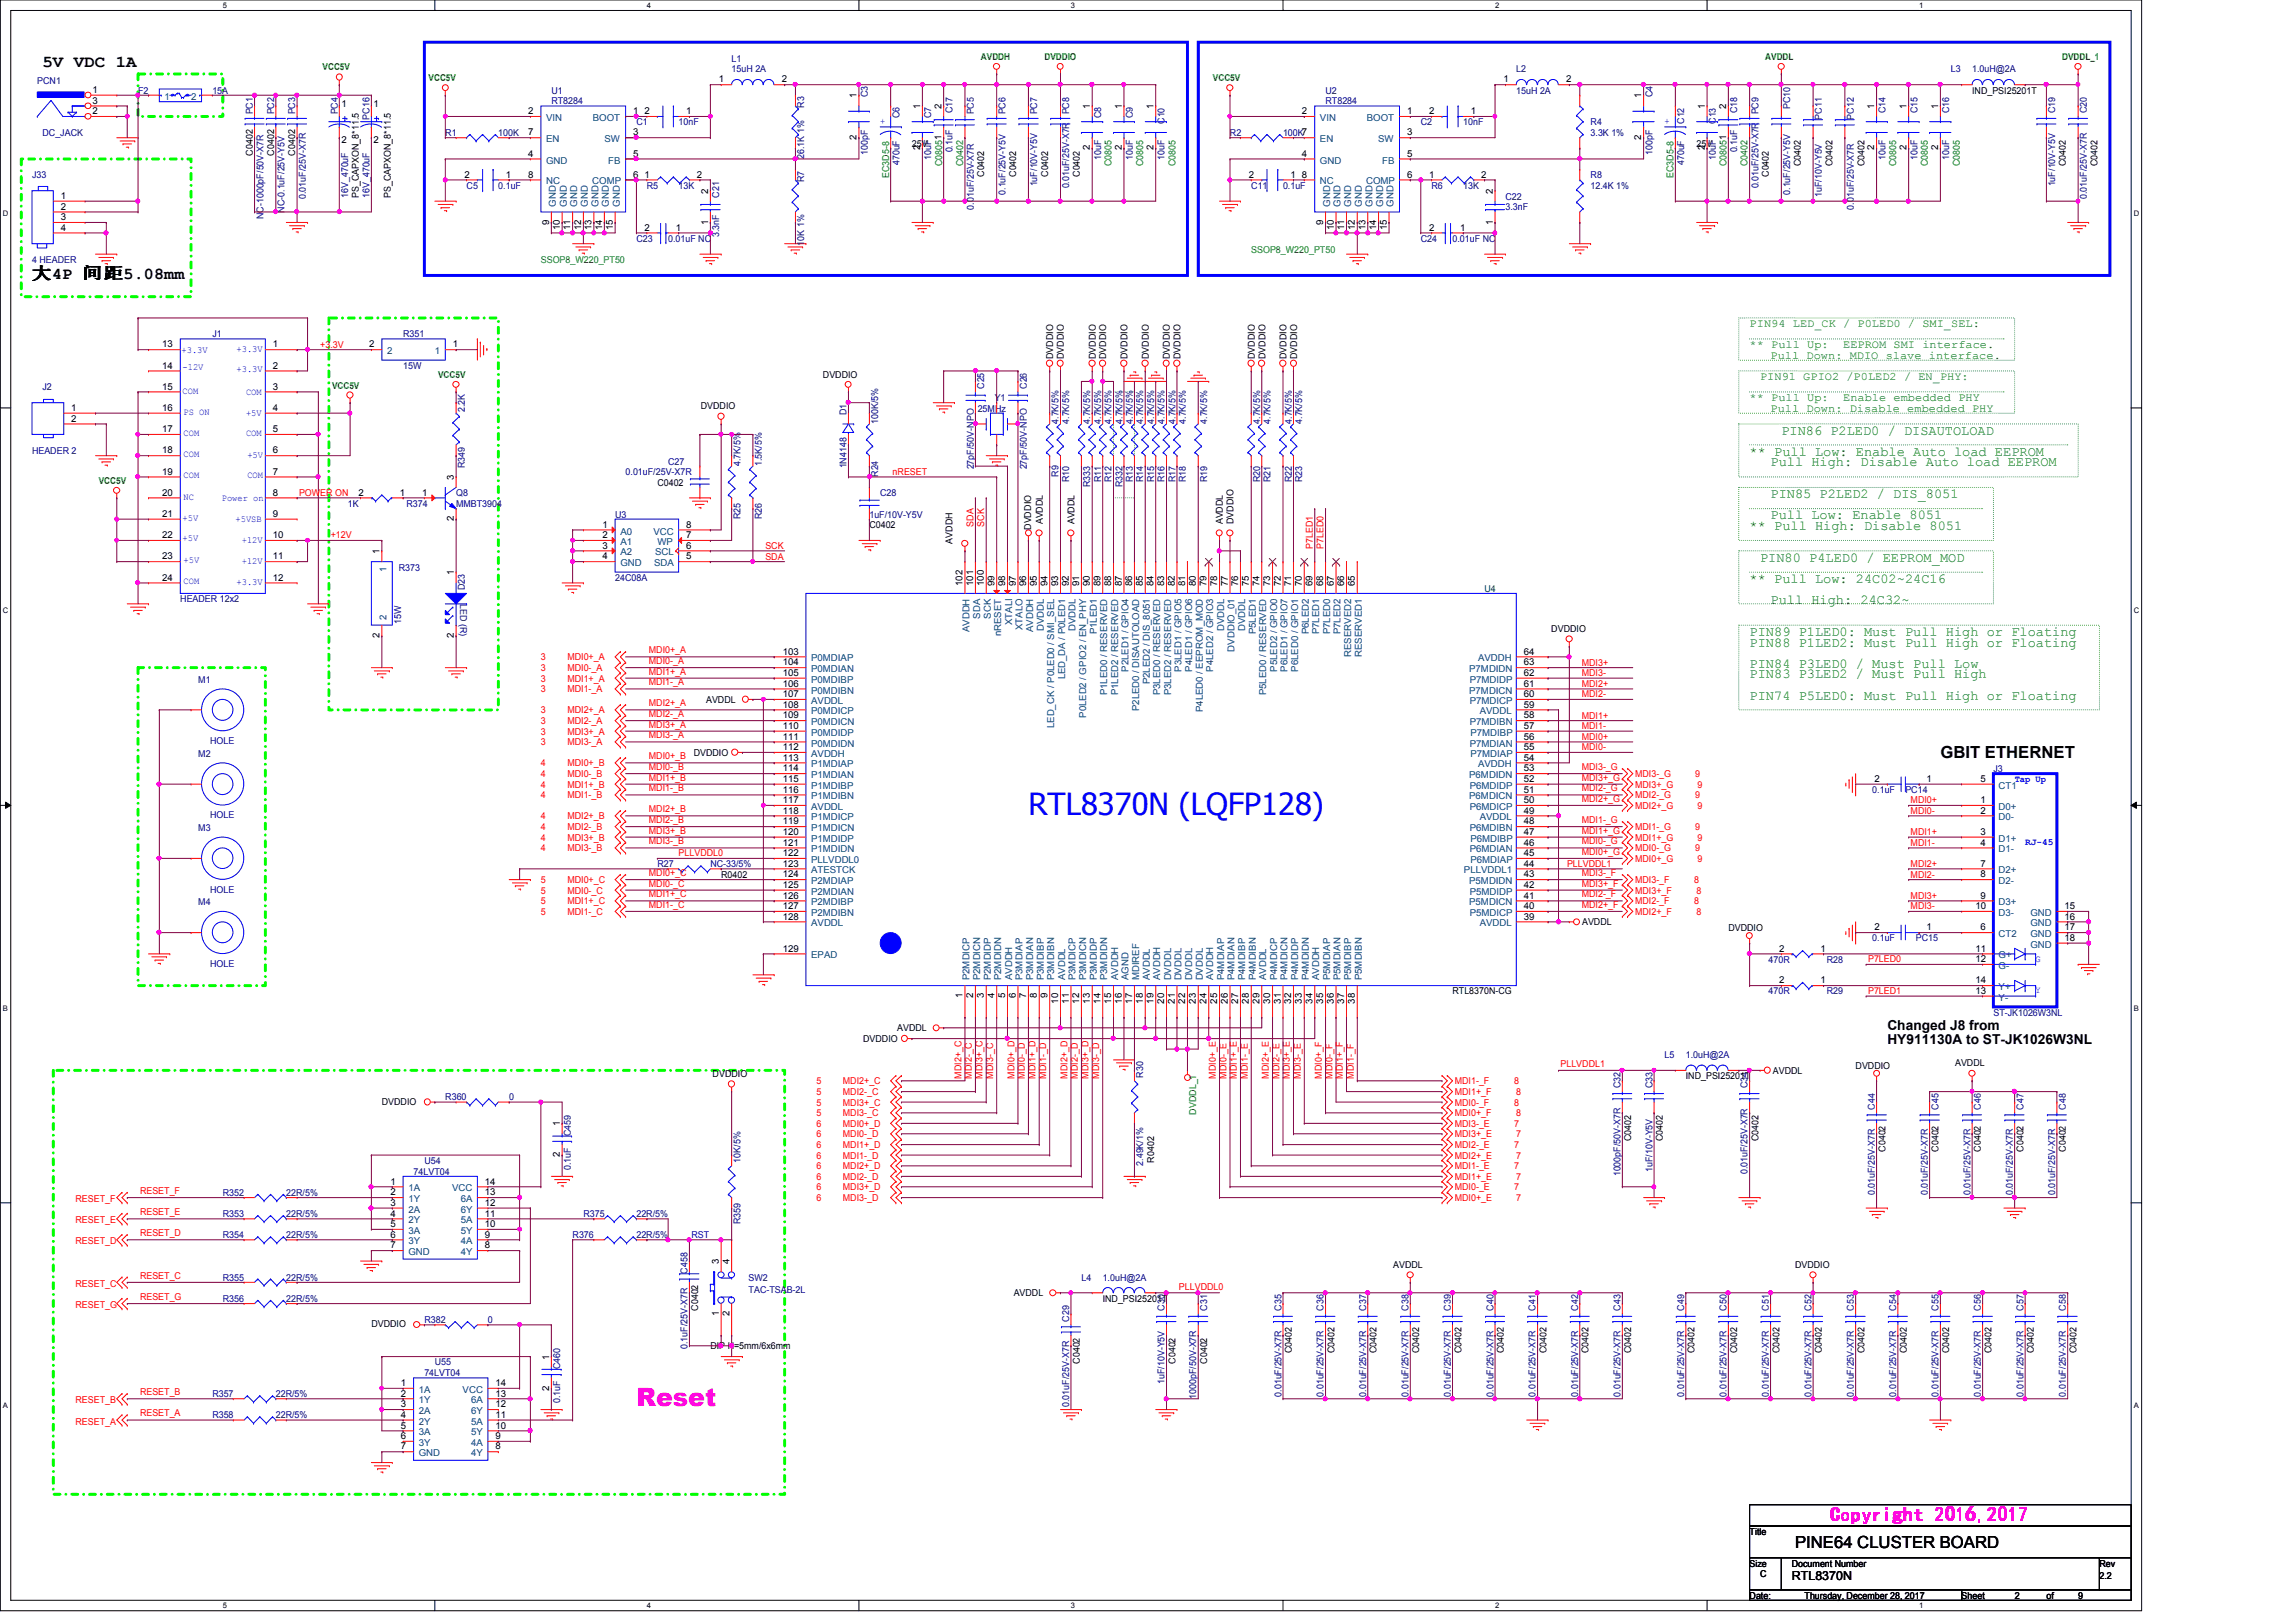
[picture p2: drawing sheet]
<svg xmlns="http://www.w3.org/2000/svg" width="297mm" height="210mm" viewBox="0 0 297 210" stroke-linecap="round" stroke-linejoin="round" font-family="sans-serif">
<defs><g id="words">
<text font-size="3.9" fill="#00f" x="133.1" y="105.4">RTL8370N (LQFP128)</text>
<text font-size="3.3" fill="#f0f" x="82.3" y="181.9">Reset</text>
<text font-size="2.6" fill="#f0f" x="236.7" y="196.8">Copyright 2016,2017</text>
<g font-size="2.2">
<text x="5.5" y="8.6">5V VDC 1A</text>
<text x="4.1" y="36.2">大4P 间间5.08mm</text>
<text x="251" y="98">GBIT ETHERNET</text>
<text x="232.2" y="200.3">PINE64 CLUSTER BOARD</text>
</g>
<g font-size="1.8" fill="#008000">
<text x="226.4" y="59">** Pull Low: Enable Auto load EEPROM</text>
<text x="230.5" y="56.3">PIN86 P2LED0 / DISAUTOLOAD</text>
<text x="229.1" y="64.5">PIN85 P2LED2 / DIS_8051</text>
<text x="229.1" y="60.4">Pull High: Disable Auto load EEPROM</text>
<text x="226.4" y="68.6">** Pull High: Disable 8051</text>
<text x="229.1" y="67.2">Pull Low: Enable 8051</text>
<text x="226.4" y="75.4">** Pull Low: 24C02~24C16</text>
<text x="227.7" y="72.7">PIN80 P4LED0 / EEPROM_MOD</text>
<text x="226.4" y="83.7">PIN88 P1LED2: Must Pull High or Floating</text>
<text x="226.4" y="82.3">PIN89 P1LED0: Must Pull High or Floating</text>
<text x="229.1" y="78.2">Pull High: 24C32~</text>
<text x="226.4" y="87.8">PIN83 P3LED2 / Must Pull High</text>
<text x="226.4" y="86.4">PIN84 P3LED0 / Must Pull Low</text>
<text x="226.4" y="90.6">PIN74 P5LED0: Must Pull High or Floating</text>
</g>
<g font-size="1.8">
<text x="244.2" y="133.3">Changed J8 from</text>
<text x="244.2" y="135.1">HY911130A to ST-JK1026W3NL</text>
</g>
<text font-size="1.6" x="231.8" y="204.4">RTL8370N</text>
<g font-size="1.5" fill="#008000">
<text x="226.4" y="45.1">** Pull Up:</text>
<text x="226.4" y="42.4">PIN94 LED_CK / P0LED0 / SMI_SEL:</text>
<text x="229.1" y="46.5">Pull Down: MDIO slave interface.</text>
<text x="238.5" y="45.1">EEPROM SMI interface.</text>
<text x="226.4" y="51.9">** Pull Up:</text>
<text x="227.7" y="49.2">PIN91 GPIO2 /P0LED2 / EN_PHY:</text>
<text x="229.1" y="53.3">Pull Down: Disable embedded PHY</text>
<text x="238.5" y="51.9">Enable embedded PHY</text>
</g>
<g font-size="1.2" fill="#000080">
<text x="4.8" y="10.9">PCN1</text>
<text x="94.7" y="8">L1</text>
<text x="94.7" y="9.4">15uH 2A</text>
<text x="196.2" y="9.4">L2</text>
<text x="252.4" y="9.4">L3</text>
<text x="255.1" y="9.4">1.0uH@2A</text>
<text x="5.5" y="17.6">DC_JACK</text>
<text x="17.9" y="12.1">F2</text>
<text x="27.5" y="12.1">15A</text>
<text x="32.7" y="14.8" transform="rotate(-90 32.7 14.8)">PC1</text>
<text x="35.5" y="14.8" transform="rotate(-90 35.5 14.8)">PC2</text>
<text x="38.2" y="14.8" transform="rotate(-90 38.2 14.8)">PC3</text>
<text x="43.7" y="14.8" transform="rotate(-90 43.7 14.8)">PC4</text>
<text x="47.8" y="15.5" transform="rotate(-90 47.8 15.5)">PC16</text>
<text x="57.6" y="17.6">R1</text>
<text x="64.5" y="17.6">100K</text>
<text x="71.3" y="12.1">U1</text>
<text x="71.3" y="13.5">RT8284</text>
<text x="82.3" y="16.2">C1</text>
<text x="87.8" y="16.2">10nF</text>
<text x="104.1" y="14" transform="rotate(-90 104.1 14)">R3</text>
<text x="112.3" y="12.6" transform="rotate(-90 112.3 12.6)">C3</text>
<text x="116.4" y="15.3" transform="rotate(-90 116.4 15.3)">C6</text>
<text x="120.5" y="15.3" transform="rotate(-90 120.5 15.3)">C7</text>
<text x="123.2" y="14.6" transform="rotate(-90 123.2 14.6)">C17</text>
<text x="126" y="14.8" transform="rotate(-90 126 14.8)">PC5</text>
<text x="130.1" y="14.8" transform="rotate(-90 130.1 14.8)">PC6</text>
<text x="134.2" y="14.8" transform="rotate(-90 134.2 14.8)">PC7</text>
<text x="138.3" y="14.8" transform="rotate(-90 138.3 14.8)">PC8</text>
<text x="142.4" y="15.3" transform="rotate(-90 142.4 15.3)">C8</text>
<text x="146.6" y="15.3" transform="rotate(-90 146.6 15.3)">C9</text>
<text x="150.7" y="16" transform="rotate(-90 150.7 16)">C10</text>
<text x="159.1" y="17.6">R2</text>
<text x="166" y="17.6">100K7</text>
<text x="171.5" y="12.1">U2</text>
<text x="171.5" y="13.5">RT8284</text>
<text x="183.8" y="16.2">C2</text>
<text x="189.3" y="16.2">10nF</text>
<text x="196.2" y="12.1">15uH 2A</text>
<text x="205.8" y="16.2">R4</text>
<text x="205.8" y="17.6">3.3K 1%</text>
<text x="213.8" y="12.6" transform="rotate(-90 213.8 12.6)">C4</text>
<text x="217.9" y="16" transform="rotate(-90 217.9 16)">C12</text>
<text x="222" y="16" transform="rotate(-90 222 16)">C13</text>
<text x="224.7" y="14.6" transform="rotate(-90 224.7 14.6)">C18</text>
<text x="227.5" y="14.8" transform="rotate(-90 227.5 14.8)">PC9</text>
<text x="231.6" y="14.1" transform="rotate(-90 231.6 14.1)">PC10</text>
<text x="235.7" y="15.5" transform="rotate(-90 235.7 15.5)">PC11</text>
<text x="239.8" y="15.5" transform="rotate(-90 239.8 15.5)">PC12</text>
<text x="243.9" y="14.6" transform="rotate(-90 243.9 14.6)">C14</text>
<text x="248.1" y="14.6" transform="rotate(-90 248.1 14.6)">C15</text>
<text x="252.2" y="14.6" transform="rotate(-90 252.2 14.6)">C16</text>
<text x="265.9" y="14.6" transform="rotate(-90 265.9 14.6)">C19</text>
<text x="270" y="14.6" transform="rotate(-90 270 14.6)">C20</text>
<text x="4.1" y="23.1">J33</text>
<text x="104.1" y="23.6" transform="rotate(-90 104.1 23.6)">R7</text>
<text x="104.1" y="20.6" transform="rotate(-90 104.1 20.6)">26.1K 1%</text>
<text x="112.3" y="20" transform="rotate(-90 112.3 20)">100pF</text>
<text x="116.4" y="21.4" transform="rotate(-90 116.4 21.4)">470uF</text>
<text x="120.5" y="20.7" transform="rotate(-90 120.5 20.7)">10uF</text>
<text x="123.2" y="19.7" transform="rotate(-90 123.2 19.7)">0.1uF</text>
<text x="142.4" y="20.7" transform="rotate(-90 142.4 20.7)">10uF</text>
<text x="146.6" y="20.7" transform="rotate(-90 146.6 20.7)">10uF</text>
<text x="150.7" y="20.7" transform="rotate(-90 150.7 20.7)">10uF</text>
<text x="205.8" y="23.1">R8</text>
<text x="213.8" y="20" transform="rotate(-90 213.8 20)">100pF</text>
<text x="217.9" y="21.4" transform="rotate(-90 217.9 21.4)">470uF</text>
<text x="222" y="20.7" transform="rotate(-90 222 20.7)">10uF</text>
<text x="224.7" y="19.7" transform="rotate(-90 224.7 19.7)">0.1uF</text>
<text x="243.9" y="20.7" transform="rotate(-90 243.9 20.7)">10uF</text>
<text x="248.1" y="20.7" transform="rotate(-90 248.1 20.7)">10uF</text>
<text x="252.2" y="20.7" transform="rotate(-90 252.2 20.7)">10uF</text>
<text x="34.1" y="28.4" transform="rotate(-90 34.1 28.4)">NC-1000pF/50V-X7R</text>
<text x="36.8" y="27.6" transform="rotate(-90 36.8 27.6)">NC-0.1uF/25V-Y5V</text>
<text x="39.6" y="25.8" transform="rotate(-90 39.6 25.8)">0.01uF/25V-X7R</text>
<text x="45" y="25.6" transform="rotate(-90 45 25.6)">16V_470uF</text>
<text x="47.8" y="25.6" transform="rotate(-90 47.8 25.6)">16V_470uF</text>
<text x="60.4" y="24.4">C5</text>
<text x="64.5" y="24.4">0.1uF</text>
<text x="83.7" y="24.4">R5</text>
<text x="87.8" y="24.4">13K</text>
<text x="93" y="25.6" transform="rotate(-90 93 25.6)">C21</text>
<text x="126" y="27.1" transform="rotate(-90 126 27.1)">0.01uF/25V-X7R</text>
<text x="130.1" y="25.2" transform="rotate(-90 130.1 25.2)">0.1uF/25V-Y5V</text>
<text x="134.2" y="24.1" transform="rotate(-90 134.2 24.1)">1uF/10V-Y5V</text>
<text x="138.3" y="24.4" transform="rotate(-90 138.3 24.4)">0.01uF/25V-X7R</text>
<text x="161.9" y="24.4">C11</text>
<text x="166" y="24.4">0.1uF</text>
<text x="185.2" y="24.4">R6</text>
<text x="189.3" y="24.4">13K</text>
<text x="194.8" y="25.8">C22</text>
<text x="194.8" y="27.2">3.3nF</text>
<text x="205.8" y="24.4">12.4K 1%</text>
<text x="227.5" y="24.4" transform="rotate(-90 227.5 24.4)">0.01uF/25V-X7R</text>
<text x="231.6" y="25.2" transform="rotate(-90 231.6 25.2)">0.1uF/25V-Y5V</text>
<text x="235.7" y="25.5" transform="rotate(-90 235.7 25.5)">1uF/10V-Y5V</text>
<text x="239.8" y="27.1" transform="rotate(-90 239.8 27.1)">0.01uF/25V-X7R</text>
<text x="265.9" y="24.1" transform="rotate(-90 265.9 24.1)">1uF/10V-Y5V</text>
<text x="270" y="25.8" transform="rotate(-90 270 25.8)">0.01uF/25V-X7R</text>
<text x="4.1" y="34">4 HEADER</text>
<text x="82.3" y="31.3">C23</text>
<text x="86.4" y="31.3">0.01uF NC</text>
<text x="93" y="30.7" transform="rotate(-90 93 30.7)">3.3nF</text>
<text x="104.1" y="31.8" transform="rotate(-90 104.1 31.8)">10K 1%</text>
<text x="183.8" y="31.3">C24</text>
<text x="187.9" y="31.3">0.01uF NC</text>
<text x="27.5" y="43.6">J1</text>
<text x="52.2" y="43.6">R351</text>
<text x="52.2" y="47.8">15W</text>
<text x="5.5" y="50.5">J2</text>
<text x="60.2" y="53.3" transform="rotate(-90 60.2 53.3)">2.2K</text>
<text x="109.5" y="53.8" transform="rotate(-90 109.5 53.8)">D1</text>
<text x="126.5" y="53.3">25MHz</text>
<text x="127.3" y="50.3" transform="rotate(-90 127.3 50.3)">C25</text>
<text x="128.7" y="51.9">Y1</text>
<text x="132.8" y="50.3" transform="rotate(-90 132.8 50.3)">C26</text>
<text x="4.1" y="58.7">HEADER 2</text>
<text x="113.6" y="54.9" transform="rotate(-90 113.6 54.9)">100K/5%</text>
<text x="136.9" y="54.9" transform="rotate(-90 136.9 54.9)">4.7K/5%</text>
<text x="138.3" y="54.9" transform="rotate(-90 138.3 54.9)">4.7K/5%</text>
<text x="141.1" y="54.9" transform="rotate(-90 141.1 54.9)">4.7K/5%</text>
<text x="142.4" y="54.9" transform="rotate(-90 142.4 54.9)">4.7K/5%</text>
<text x="143.8" y="54.9" transform="rotate(-90 143.8 54.9)">4.7K/5%</text>
<text x="145.2" y="54.9" transform="rotate(-90 145.2 54.9)">4.7K/5%</text>
<text x="146.6" y="54.9" transform="rotate(-90 146.6 54.9)">4.7K/5%</text>
<text x="147.9" y="54.9" transform="rotate(-90 147.9 54.9)">4.7K/5%</text>
<text x="149.3" y="54.9" transform="rotate(-90 149.3 54.9)">4.7K/5%</text>
<text x="150.7" y="54.9" transform="rotate(-90 150.7 54.9)">4.7K/5%</text>
<text x="152.1" y="54.9" transform="rotate(-90 152.1 54.9)">4.7K/5%</text>
<text x="153.4" y="54.9" transform="rotate(-90 153.4 54.9)">4.7K/5%</text>
<text x="156.2" y="54.9" transform="rotate(-90 156.2 54.9)">4.7K/5%</text>
<text x="163" y="54.9" transform="rotate(-90 163 54.9)">4.7K/5%</text>
<text x="164.4" y="54.9" transform="rotate(-90 164.4 54.9)">4.7K/5%</text>
<text x="167.1" y="54.9" transform="rotate(-90 167.1 54.9)">4.7K/5%</text>
<text x="168.5" y="54.9" transform="rotate(-90 168.5 54.9)">4.7K/5%</text>
<text x="45" y="65.6">1K</text>
<text x="52.6" y="65.6">R374</text>
<text x="59" y="64.2">Q8</text>
<text x="59" y="65.6">MMBT3904</text>
<text x="60.2" y="60.6" transform="rotate(-90 60.2 60.6)">R349</text>
<text x="80.9" y="61.5">0.01uF/25V-X7R</text>
<text x="86.4" y="60.1">C27</text>
<text x="95.8" y="60.3" transform="rotate(-90 95.8 60.3)">4.7K/5%</text>
<text x="98.5" y="60.3" transform="rotate(-90 98.5 60.3)">1.5K/5%</text>
<text x="109.5" y="60.6" transform="rotate(-90 109.5 60.6)">1N4148</text>
<text x="113.6" y="61.7" transform="rotate(-90 113.6 61.7)">R24</text>
<text x="113.9" y="64.2">C28</text>
<text x="126" y="60.7" transform="rotate(-90 126 60.7)">27pF/50V-NPO</text>
<text x="132.8" y="60.7" transform="rotate(-90 132.8 60.7)">27pF/50V-NPO</text>
<text x="136.9" y="61.7" transform="rotate(-90 136.9 61.7)">R9</text>
<text x="138.3" y="62.4" transform="rotate(-90 138.3 62.4)">R10</text>
<text x="141.1" y="63.1" transform="rotate(-90 141.1 63.1)">R333</text>
<text x="142.4" y="62.4" transform="rotate(-90 142.4 62.4)">R11</text>
<text x="143.8" y="62.4" transform="rotate(-90 143.8 62.4)">R12</text>
<text x="145.2" y="63.1" transform="rotate(-90 145.2 63.1)">R332</text>
<text x="146.6" y="62.4" transform="rotate(-90 146.6 62.4)">R13</text>
<text x="147.9" y="62.4" transform="rotate(-90 147.9 62.4)">R14</text>
<text x="149.3" y="62.4" transform="rotate(-90 149.3 62.4)">R15</text>
<text x="150.7" y="62.4" transform="rotate(-90 150.7 62.4)">R16</text>
<text x="152.1" y="62.4" transform="rotate(-90 152.1 62.4)">R17</text>
<text x="153.4" y="62.4" transform="rotate(-90 153.4 62.4)">R18</text>
<text x="156.2" y="62.4" transform="rotate(-90 156.2 62.4)">R19</text>
<text x="163" y="62.4" transform="rotate(-90 163 62.4)">R20</text>
<text x="164.4" y="62.4" transform="rotate(-90 164.4 62.4)">R21</text>
<text x="167.1" y="62.4" transform="rotate(-90 167.1 62.4)">R22</text>
<text x="168.5" y="62.4" transform="rotate(-90 168.5 62.4)">R23</text>
<text x="79.6" y="67">U3</text>
<text x="95.8" y="67.2" transform="rotate(-90 95.8 67.2)">R25</text>
<text x="98.5" y="67.2" transform="rotate(-90 98.5 67.2)">R26</text>
<text x="112.5" y="67">1uF/10V-Y5V</text>
<text x="23.3" y="77.9">HEADER 12x2</text>
<text x="51.6" y="73.8">R373</text>
<text x="60.2" y="76.4" transform="rotate(-90 60.2 76.4)">D23</text>
<text x="79.6" y="75.2">24C08A</text>
<text x="51.9" y="80.8" transform="rotate(-90 51.9 80.8)">15W</text>
<text x="59.5" y="78.1" transform="rotate(90 59.5 78.1)">LED (R)</text>
<text x="25.7" y="88.3">M1</text>
<text x="25.7" y="98">M2</text>
<text x="27.2" y="96.3">HOLE</text>
<text x="257.9" y="99.9">J3</text>
<text x="25.7" y="107.6">M3</text>
<text x="27.2" y="105.9">HOLE</text>
<text x="242.2" y="102.6">0.1uF</text>
<text x="246.5" y="102.6">PC14</text>
<text x="85" y="112.2">R27</text>
<text x="91.9" y="112.2">NC-33/5%</text>
<text x="25.7" y="117.2">M4</text>
<text x="27.2" y="115.5">HOLE</text>
<text x="27.2" y="125.1">HOLE</text>
<text x="228.8" y="124.6">470R</text>
<text x="236.3" y="124.6">R28</text>
<text x="242.2" y="121.8">0.1uF</text>
<text x="247.9" y="121.8">PC15</text>
<text x="228.8" y="128.7">470R</text>
<text x="236.3" y="128.7">R29</text>
<text x="257.9" y="131.4">ST-JK1026W3NL</text>
<text x="215.3" y="136.9">L5</text>
<text x="218.1" y="136.9">1.0uH@2A</text>
<text x="57.6" y="142.4">R360</text>
<text x="65.9" y="142.4">0</text>
<text x="147.9" y="139.5" transform="rotate(-90 147.9 139.5)">R30</text>
<text x="209.6" y="140.8" transform="rotate(-90 209.6 140.8)">C32</text>
<text x="213.8" y="140.8" transform="rotate(-90 213.8 140.8)">C33</text>
<text x="226.1" y="140.8" transform="rotate(-90 226.1 140.8)">C34</text>
<text x="242.6" y="143.6" transform="rotate(-90 242.6 143.6)">C44</text>
<text x="250.8" y="143.6" transform="rotate(-90 250.8 143.6)">C45</text>
<text x="256.3" y="143.6" transform="rotate(-90 256.3 143.6)">C46</text>
<text x="261.8" y="143.6" transform="rotate(-90 261.8 143.6)">C47</text>
<text x="267.2" y="143.6" transform="rotate(-90 267.2 143.6)">C48</text>
<text x="73.9" y="147" transform="rotate(-90 73.9 147)">C459</text>
<text x="28.8" y="154.7">R352</text>
<text x="37" y="154.7">22R/5%</text>
<text x="53.5" y="152">74LVT04</text>
<text x="54.9" y="150.6">U54</text>
<text x="73.9" y="151.4" transform="rotate(-90 73.9 151.4)">0.1uF</text>
<text x="95.8" y="150.5" transform="rotate(-90 95.8 150.5)">10K/5%</text>
<text x="147.9" y="150.9" transform="rotate(-90 147.9 150.9)">2.49K/1%</text>
<text x="209.6" y="152.2" transform="rotate(-90 209.6 152.2)">1000pF/50V-X7R</text>
<text x="213.8" y="151.7" transform="rotate(-90 213.8 151.7)">1uF/10V-Y5V</text>
<text x="226.1" y="152" transform="rotate(-90 226.1 152)">0.01uF/25V-X7R</text>
<text x="242.6" y="154.7" transform="rotate(-90 242.6 154.7)">0.01uF/25V-X7R</text>
<text x="249.4" y="154.7" transform="rotate(-90 249.4 154.7)">0.01uF/25V-X7R</text>
<text x="254.9" y="154.7" transform="rotate(-90 254.9 154.7)">0.01uF/25V-X7R</text>
<text x="260.4" y="154.7" transform="rotate(-90 260.4 154.7)">0.01uF/25V-X7R</text>
<text x="265.9" y="154.7" transform="rotate(-90 265.9 154.7)">0.01uF/25V-X7R</text>
<text x="28.8" y="157.5">R353</text>
<text x="28.8" y="160.2">R354</text>
<text x="37" y="157.5">22R/5%</text>
<text x="37" y="160.2">22R/5%</text>
<text x="74.1" y="160.2">R376</text>
<text x="75.5" y="157.5">R375</text>
<text x="82.3" y="160.2">22R/5%</text>
<text x="82.3" y="157.5">22R/5%</text>
<text x="95.8" y="158.4" transform="rotate(-90 95.8 158.4)">R359</text>
<text x="28.8" y="165.7">R355</text>
<text x="37" y="165.7">22R/5%</text>
<text x="88.9" y="164.8" transform="rotate(-90 88.9 164.8)">C458</text>
<text x="96.9" y="165.7">SW2</text>
<text x="96.9" y="167.3">TAC-TSAB-2L</text>
<text x="139.9" y="165.7">L4</text>
<text x="142.7" y="165.7">1.0uH@2A</text>
<text x="28.8" y="168.4">R356</text>
<text x="37" y="168.4">22R/5%</text>
<text x="54.9" y="171.2">R382</text>
<text x="63.1" y="171.2">0</text>
<text x="138.3" y="171" transform="rotate(-90 138.3 171)">C29</text>
<text x="150.7" y="169.6" transform="rotate(-90 150.7 169.6)">C30</text>
<text x="156.2" y="169.6" transform="rotate(-90 156.2 169.6)">C31</text>
<text x="165.8" y="169.6" transform="rotate(-90 165.8 169.6)">C35</text>
<text x="171.2" y="169.6" transform="rotate(-90 171.2 169.6)">C36</text>
<text x="176.7" y="169.6" transform="rotate(-90 176.7 169.6)">C37</text>
<text x="182.2" y="169.6" transform="rotate(-90 182.2 169.6)">C38</text>
<text x="187.7" y="169.6" transform="rotate(-90 187.7 169.6)">C39</text>
<text x="193.2" y="169.6" transform="rotate(-90 193.2 169.6)">C40</text>
<text x="198.7" y="169.6" transform="rotate(-90 198.7 169.6)">C41</text>
<text x="204.2" y="169.6" transform="rotate(-90 204.2 169.6)">C42</text>
<text x="209.6" y="169.6" transform="rotate(-90 209.6 169.6)">C43</text>
<text x="217.9" y="169.6" transform="rotate(-90 217.9 169.6)">C49</text>
<text x="223.3" y="169.6" transform="rotate(-90 223.3 169.6)">C50</text>
<text x="228.9" y="169.6" transform="rotate(-90 228.9 169.6)">C51</text>
<text x="234.4" y="169.6" transform="rotate(-90 234.4 169.6)">C52</text>
<text x="239.8" y="169.6" transform="rotate(-90 239.8 169.6)">C53</text>
<text x="245.3" y="169.6" transform="rotate(-90 245.3 169.6)">C54</text>
<text x="250.8" y="169.6" transform="rotate(-90 250.8 169.6)">C55</text>
<text x="256.3" y="169.6" transform="rotate(-90 256.3 169.6)">C56</text>
<text x="261.8" y="169.6" transform="rotate(-90 261.8 169.6)">C57</text>
<text x="267.2" y="169.6" transform="rotate(-90 267.2 169.6)">C58</text>
<text x="54.9" y="178.1">74LVT04</text>
<text x="56.3" y="176.7">U55</text>
<text x="72.5" y="177.2" transform="rotate(-90 72.5 177.2)">C460</text>
<text x="88.9" y="174.6" transform="rotate(-90 88.9 174.6)">0.1uF/25V-X7R</text>
<text x="150.7" y="179.1" transform="rotate(-90 150.7 179.1)">1uF/10V-Y5V</text>
<text x="27.5" y="180.8">R357</text>
<text x="27.5" y="183.6">R358</text>
<text x="35.7" y="180.8">22R/5%</text>
<text x="35.7" y="183.6">22R/5%</text>
<text x="72.5" y="181.6" transform="rotate(-90 72.5 181.6)">0.1uF</text>
<text x="138.3" y="182.1" transform="rotate(-90 138.3 182.1)">0.01uF/25V-X7R</text>
<text x="154.8" y="181" transform="rotate(-90 154.8 181)">1000pF/50V-X7R</text>
<text x="165.8" y="180.8" transform="rotate(-90 165.8 180.8)">0.01uF/25V-X7R</text>
<text x="171.2" y="180.8" transform="rotate(-90 171.2 180.8)">0.01uF/25V-X7R</text>
<text x="176.7" y="180.8" transform="rotate(-90 176.7 180.8)">0.01uF/25V-X7R</text>
<text x="182.2" y="180.8" transform="rotate(-90 182.2 180.8)">0.01uF/25V-X7R</text>
<text x="187.7" y="180.8" transform="rotate(-90 187.7 180.8)">0.01uF/25V-X7R</text>
<text x="193.2" y="180.8" transform="rotate(-90 193.2 180.8)">0.01uF/25V-X7R</text>
<text x="198.7" y="180.8" transform="rotate(-90 198.7 180.8)">0.01uF/25V-X7R</text>
<text x="204.2" y="180.8" transform="rotate(-90 204.2 180.8)">0.01uF/25V-X7R</text>
<text x="209.6" y="180.8" transform="rotate(-90 209.6 180.8)">0.01uF/25V-X7R</text>
<text x="217.9" y="180.8" transform="rotate(-90 217.9 180.8)">0.01uF/25V-X7R</text>
<text x="223.3" y="180.8" transform="rotate(-90 223.3 180.8)">0.01uF/25V-X7R</text>
<text x="228.9" y="180.8" transform="rotate(-90 228.9 180.8)">0.01uF/25V-X7R</text>
<text x="234.4" y="180.8" transform="rotate(-90 234.4 180.8)">0.01uF/25V-X7R</text>
<text x="239.8" y="180.8" transform="rotate(-90 239.8 180.8)">0.01uF/25V-X7R</text>
<text x="245.3" y="180.8" transform="rotate(-90 245.3 180.8)">0.01uF/25V-X7R</text>
<text x="250.8" y="180.8" transform="rotate(-90 250.8 180.8)">0.01uF/25V-X7R</text>
<text x="256.3" y="180.8" transform="rotate(-90 256.3 180.8)">0.01uF/25V-X7R</text>
<text x="261.8" y="180.8" transform="rotate(-90 261.8 180.8)">0.01uF/25V-X7R</text>
<text x="267.2" y="180.8" transform="rotate(-90 267.2 180.8)">0.01uF/25V-X7R</text>
</g>
<g font-size="1.2" fill="#008000">
<text x="41.7" y="9.1">VCC5V</text>
<text x="55.5" y="10.5">VCC5V</text>
<text x="126.9" y="7.7">AVDDH</text>
<text x="135.1" y="7.7">DVDDIO</text>
<text x="156.9" y="10.5">VCC5V</text>
<text x="228.4" y="7.7">AVDDL</text>
<text x="266.8" y="7.7">DVDDL_1</text>
<text x="115" y="23" transform="rotate(-90 115 23)">EC3D5-8</text>
<text x="121.9" y="21.5" transform="rotate(-90 121.9 21.5)">C08051</text>
<text x="124.6" y="21.5" transform="rotate(-90 124.6 21.5)">C0402</text>
<text x="143.8" y="21.5" transform="rotate(-90 143.8 21.5)">C0805</text>
<text x="147.9" y="21.5" transform="rotate(-90 147.9 21.5)">C0805</text>
<text x="152.1" y="21.5" transform="rotate(-90 152.1 21.5)">C0805</text>
<text x="216.5" y="23" transform="rotate(-90 216.5 23)">EC3D5-8</text>
<text x="223.3" y="21.5" transform="rotate(-90 223.3 21.5)">C08051</text>
<text x="226.1" y="21.5" transform="rotate(-90 226.1 21.5)">C0402</text>
<text x="245.3" y="21.5" transform="rotate(-90 245.3 21.5)">C0805</text>
<text x="249.4" y="21.5" transform="rotate(-90 249.4 21.5)">C0805</text>
<text x="253.5" y="21.5" transform="rotate(-90 253.5 21.5)">C0805</text>
<text x="70" y="34">SSOP8_W220_PT50</text>
<text x="161.9" y="32.7">SSOP8_W220_PT50</text>
<text x="43" y="50.4">VCC5V</text>
<text x="56.7" y="49">VCC5V</text>
<text x="12.8" y="62.7">VCC5V</text>
<text x="154.8" y="144.3" transform="rotate(-90 154.8 144.3)">DVDDL_1</text>
</g>
<g font-size="1.2">
<text x="93" y="10.7">1</text>
<text x="101.1" y="10.7">2</text>
<text x="194.5" y="10.7">1</text>
<text x="202.6" y="10.7">2</text>
<text x="12" y="14.8">2</text>
<text x="12" y="13.4">3</text>
<text x="12" y="12">1</text>
<text x="44.2" y="13.8">1</text>
<text x="48.3" y="13.8">1</text>
<text x="68.3" y="14.8">2</text>
<text x="68.3" y="17.5">7</text>
<text x="81.9" y="17.5">3</text>
<text x="81.9" y="14.8">1</text>
<text x="83.4" y="14.8">2</text>
<text x="88.8" y="14.8">1</text>
<text x="110.8" y="12.7" transform="rotate(-90 110.8 12.7)">1</text>
<text x="119" y="14.1" transform="rotate(-90 119 14.1)">1</text>
<text x="121.8" y="14.1" transform="rotate(-90 121.8 14.1)">2</text>
<text x="141" y="14.1" transform="rotate(-90 141 14.1)">1</text>
<text x="145.1" y="14.1" transform="rotate(-90 145.1 14.1)">1</text>
<text x="149.2" y="14.1" transform="rotate(-90 149.2 14.1)">1</text>
<text x="168.4" y="14.8">2</text>
<text x="182" y="17.5">3</text>
<text x="182" y="14.8">1</text>
<text x="184.9" y="14.8">2</text>
<text x="190.3" y="14.8">1</text>
<text x="212.3" y="12.7" transform="rotate(-90 212.3 12.7)">1</text>
<text x="220.6" y="14.1" transform="rotate(-90 220.6 14.1)">1</text>
<text x="223.3" y="14.1" transform="rotate(-90 223.3 14.1)">2</text>
<text x="242.5" y="14.1" transform="rotate(-90 242.5 14.1)">1</text>
<text x="246.6" y="14.1" transform="rotate(-90 246.6 14.1)">1</text>
<text x="250.7" y="14.1" transform="rotate(-90 250.7 14.1)">1</text>
<text x="255.1" y="12.1">IND_PSI25201T</text>
<text x="32.7" y="20.2" transform="rotate(-90 32.7 20.2)">C0402</text>
<text x="35.5" y="20.2" transform="rotate(-90 35.5 20.2)">C0402</text>
<text x="38.2" y="20.2" transform="rotate(-90 38.2 20.2)">C0402</text>
<text x="44.2" y="18.5">2</text>
<text x="48.3" y="18.5">2</text>
<text x="60.1" y="23">2</text>
<text x="65.4" y="23">1</text>
<text x="68.3" y="20.3">4</text>
<text x="68.3" y="23">8</text>
<text x="81.9" y="23">6</text>
<text x="81.9" y="20.3">5</text>
<text x="83.4" y="23">1</text>
<text x="90.2" y="23">2</text>
<text x="110.8" y="18.1" transform="rotate(-90 110.8 18.1)">2</text>
<text x="118" y="19">25V</text>
<text x="119" y="19.5" transform="rotate(-90 119 19.5)">2</text>
<text x="127.3" y="22.9" transform="rotate(-90 127.3 22.9)">C0402</text>
<text x="131.5" y="22.9" transform="rotate(-90 131.5 22.9)">C0402</text>
<text x="135.6" y="22.9" transform="rotate(-90 135.6 22.9)">C0402</text>
<text x="139.7" y="22.9" transform="rotate(-90 139.7 22.9)">C0402</text>
<text x="141" y="19.5" transform="rotate(-90 141 19.5)">2</text>
<text x="145.1" y="19.5" transform="rotate(-90 145.1 19.5)">2</text>
<text x="149.2" y="19.5" transform="rotate(-90 149.2 19.5)">2</text>
<text x="161.6" y="23">2</text>
<text x="167" y="23">1</text>
<text x="168.4" y="20.3">4</text>
<text x="168.4" y="23">8</text>
<text x="182" y="23">6</text>
<text x="182" y="20.3">5</text>
<text x="184.9" y="23">1</text>
<text x="191.6" y="23">2</text>
<text x="212.3" y="18.1" transform="rotate(-90 212.3 18.1)">2</text>
<text x="219.5" y="19">25V</text>
<text x="220.6" y="19.5" transform="rotate(-90 220.6 19.5)">2</text>
<text x="228.9" y="22.9" transform="rotate(-90 228.9 22.9)">C0402</text>
<text x="233" y="21.5" transform="rotate(-90 233 21.5)">C0402</text>
<text x="237.1" y="21.5" transform="rotate(-90 237.1 21.5)">C0402</text>
<text x="241.2" y="21.5" transform="rotate(-90 241.2 21.5)">C0402</text>
<text x="242.5" y="19.5" transform="rotate(-90 242.5 19.5)">2</text>
<text x="246.6" y="19.5" transform="rotate(-90 246.6 19.5)">2</text>
<text x="250.7" y="19.5" transform="rotate(-90 250.7 19.5)">2</text>
<text x="267.2" y="21.5" transform="rotate(-90 267.2 21.5)">C0402</text>
<text x="271.4" y="21.5" transform="rotate(-90 271.4 21.5)">C0402</text>
<text x="7.9" y="25.7">1</text>
<text x="7.9" y="27.1">2</text>
<text x="7.9" y="28.5">3</text>
<text x="7.9" y="29.8">4</text>
<text x="46.4" y="25.6" transform="rotate(-90 46.4 25.6)">PS_CAPXON_8*11.5</text>
<text x="50.5" y="25.6" transform="rotate(-90 50.5 25.6)">PS_CAPXON_8*11.5</text>
<text x="71" y="29.1" transform="rotate(-90 71 29.1)">9</text>
<text x="72.4" y="29.8" transform="rotate(-90 72.4 29.8)">10</text>
<text x="73.8" y="29.8" transform="rotate(-90 73.8 29.8)">11</text>
<text x="75.2" y="29.8" transform="rotate(-90 75.2 29.8)">12</text>
<text x="76.5" y="29.8" transform="rotate(-90 76.5 29.8)">13</text>
<text x="77.9" y="29.8" transform="rotate(-90 77.9 29.8)">14</text>
<text x="79.3" y="29.8" transform="rotate(-90 79.3 29.8)">15</text>
<text x="83.4" y="29.8">2</text>
<text x="87.4" y="29.8">1</text>
<text x="91.6" y="29.1" transform="rotate(-90 91.6 29.1)">1</text>
<text x="91.6" y="25.1" transform="rotate(-90 91.6 25.1)">2</text>
<text x="171.2" y="29.1" transform="rotate(-90 171.2 29.1)">9</text>
<text x="172.5" y="29.8" transform="rotate(-90 172.5 29.8)">10</text>
<text x="173.9" y="29.8" transform="rotate(-90 173.9 29.8)">11</text>
<text x="175.3" y="29.8" transform="rotate(-90 175.3 29.8)">12</text>
<text x="176.7" y="29.8" transform="rotate(-90 176.7 29.8)">13</text>
<text x="178.1" y="29.8" transform="rotate(-90 178.1 29.8)">14</text>
<text x="179.4" y="29.8" transform="rotate(-90 179.4 29.8)">15</text>
<text x="184.9" y="29.8">2</text>
<text x="188.9" y="29.8">1</text>
<text x="193.1" y="29.1" transform="rotate(-90 193.1 29.1)">1</text>
<text x="193.1" y="25.1" transform="rotate(-90 193.1 25.1)">2</text>
<text x="21" y="47.7">14</text>
<text x="21" y="45">13</text>
<text x="35.3" y="47.7">2</text>
<text x="35.3" y="45">1</text>
<text x="47.7" y="45">2</text>
<text x="58.6" y="45">1</text>
<text x="136.3" y="46.5" transform="rotate(-90 136.3 46.5)">DVDDIO</text>
<text x="137.6" y="46.5" transform="rotate(-90 137.6 46.5)">DVDDIO</text>
<text x="141.8" y="46.5" transform="rotate(-90 141.8 46.5)">DVDDIO</text>
<text x="143.1" y="46.5" transform="rotate(-90 143.1 46.5)">DVDDIO</text>
<text x="145.9" y="46.5" transform="rotate(-90 145.9 46.5)">DVDDIO</text>
<text x="148.6" y="46.5" transform="rotate(-90 148.6 46.5)">DVDDIO</text>
<text x="151.3" y="46.5" transform="rotate(-90 151.3 46.5)">DVDDIO</text>
<text x="152.7" y="46.5" transform="rotate(-90 152.7 46.5)">DVDDIO</text>
<text x="162.3" y="46.5" transform="rotate(-90 162.3 46.5)">DVDDIO</text>
<text x="163.7" y="46.5" transform="rotate(-90 163.7 46.5)">DVDDIO</text>
<text x="166.5" y="46.5" transform="rotate(-90 166.5 46.5)">DVDDIO</text>
<text x="167.8" y="46.5" transform="rotate(-90 167.8 46.5)">DVDDIO</text>
<text x="9.2" y="53.2">1</text>
<text x="21" y="53.2">16</text>
<text x="21" y="50.4">15</text>
<text x="35.3" y="53.2">4</text>
<text x="35.3" y="50.4">3</text>
<text x="90.7" y="53">DVDDIO</text>
<text x="106.5" y="48.9">DVDDIO</text>
<text x="9.2" y="54.6">2</text>
<text x="21" y="58.7">18</text>
<text x="21" y="55.9">17</text>
<text x="35.3" y="58.7">6</text>
<text x="35.3" y="55.9">5</text>
<text x="21" y="64.1">20</text>
<text x="21" y="61.4">19</text>
<text x="35.3" y="64.1">8</text>
<text x="35.3" y="61.4">7</text>
<text x="46.4" y="64.1">2</text>
<text x="51.7" y="64.1">1</text>
<text x="54.6" y="64.1">1</text>
<text x="58.7" y="62.1" transform="rotate(-90 58.7 62.1)">3</text>
<text x="85" y="62.9">C0402</text>
<text x="21" y="69.6">22</text>
<text x="21" y="66.9">21</text>
<text x="35.3" y="69.6">10</text>
<text x="35.3" y="66.9">9</text>
<text x="49.1" y="71.7" transform="rotate(-90 49.1 71.7)">1</text>
<text x="58.7" y="67.5" transform="rotate(-90 58.7 67.5)">2</text>
<text x="77.9" y="68.3">1</text>
<text x="77.9" y="69.6">2</text>
<text x="77.9" y="71">3</text>
<text x="88.8" y="71">6</text>
<text x="88.8" y="69.6">7</text>
<text x="88.8" y="68.3">8</text>
<text x="112.5" y="68.3">C0402</text>
<text x="123.2" y="70.4" transform="rotate(-90 123.2 70.4)">AVDDH</text>
<text x="133.4" y="68.6" transform="rotate(-90 133.4 68.6)">DVDDIO</text>
<text x="134.9" y="67.9" transform="rotate(-90 134.9 67.9)">AVDDL</text>
<text x="139" y="67.9" transform="rotate(-90 139 67.9)">AVDDL</text>
<text x="158.2" y="67.9" transform="rotate(-90 158.2 67.9)">AVDDL</text>
<text x="159.6" y="67.9" transform="rotate(-90 159.6 67.9)">DVDDIO</text>
<text x="21" y="75.1">24</text>
<text x="21" y="72.4">23</text>
<text x="35.3" y="75.1">12</text>
<text x="35.3" y="72.4">11</text>
<text x="58.7" y="74.5" transform="rotate(-90 58.7 74.5)">1</text>
<text x="77.9" y="72.4">4</text>
<text x="88.8" y="72.4">5</text>
<text x="124.5" y="75.8" transform="rotate(-90 124.5 75.8)">102</text>
<text x="125.9" y="75.8" transform="rotate(-90 125.9 75.8)">101</text>
<text x="127.3" y="75.8" transform="rotate(-90 127.3 75.8)">100</text>
<text x="128.6" y="75.8" transform="rotate(-90 128.6 75.8)">99</text>
<text x="130" y="75.8" transform="rotate(-90 130 75.8)">98</text>
<text x="131.4" y="75.8" transform="rotate(-90 131.4 75.8)">97</text>
<text x="132.8" y="75.8" transform="rotate(-90 132.8 75.8)">96</text>
<text x="134.2" y="75.8" transform="rotate(-90 134.2 75.8)">95</text>
<text x="135.5" y="75.8" transform="rotate(-90 135.5 75.8)">94</text>
<text x="136.9" y="75.8" transform="rotate(-90 136.9 75.8)">93</text>
<text x="138.3" y="75.8" transform="rotate(-90 138.3 75.8)">92</text>
<text x="139.6" y="75.8" transform="rotate(-90 139.6 75.8)">91</text>
<text x="141" y="75.8" transform="rotate(-90 141 75.8)">90</text>
<text x="142.4" y="75.8" transform="rotate(-90 142.4 75.8)">89</text>
<text x="143.8" y="75.8" transform="rotate(-90 143.8 75.8)">88</text>
<text x="145.1" y="75.8" transform="rotate(-90 145.1 75.8)">87</text>
<text x="146.5" y="75.8" transform="rotate(-90 146.5 75.8)">86</text>
<text x="147.9" y="75.8" transform="rotate(-90 147.9 75.8)">85</text>
<text x="149.2" y="75.8" transform="rotate(-90 149.2 75.8)">84</text>
<text x="150.6" y="75.8" transform="rotate(-90 150.6 75.8)">83</text>
<text x="152" y="75.8" transform="rotate(-90 152 75.8)">82</text>
<text x="153.3" y="75.8" transform="rotate(-90 153.3 75.8)">81</text>
<text x="154.7" y="75.8" transform="rotate(-90 154.7 75.8)">80</text>
<text x="156.1" y="75.8" transform="rotate(-90 156.1 75.8)">79</text>
<text x="157.5" y="75.8" transform="rotate(-90 157.5 75.8)">78</text>
<text x="158.8" y="75.8" transform="rotate(-90 158.8 75.8)">77</text>
<text x="160.2" y="75.8" transform="rotate(-90 160.2 75.8)">76</text>
<text x="161.6" y="75.8" transform="rotate(-90 161.6 75.8)">75</text>
<text x="162.9" y="75.8" transform="rotate(-90 162.9 75.8)">74</text>
<text x="164.3" y="75.8" transform="rotate(-90 164.3 75.8)">73</text>
<text x="165.7" y="75.8" transform="rotate(-90 165.7 75.8)">72</text>
<text x="167" y="75.8" transform="rotate(-90 167 75.8)">71</text>
<text x="168.4" y="75.8" transform="rotate(-90 168.4 75.8)">70</text>
<text x="169.8" y="75.8" transform="rotate(-90 169.8 75.8)">69</text>
<text x="171.2" y="75.8" transform="rotate(-90 171.2 75.8)">68</text>
<text x="172.5" y="75.8" transform="rotate(-90 172.5 75.8)">67</text>
<text x="173.9" y="75.8" transform="rotate(-90 173.9 75.8)">66</text>
<text x="175.3" y="75.8" transform="rotate(-90 175.3 75.8)">65</text>
<text x="49.1" y="82.5" transform="rotate(-90 49.1 82.5)">2</text>
<text x="58.7" y="82.5" transform="rotate(-90 58.7 82.5)">2</text>
<text x="200.7" y="81.8">DVDDIO</text>
<text x="101.3" y="87.5">105</text>
<text x="101.3" y="88.9">106</text>
<text x="101.3" y="86.1">104</text>
<text x="101.3" y="84.7">103</text>
<text x="197.1" y="88.9">61</text>
<text x="197.1" y="84.7">64</text>
<text x="197.1" y="87.5">62</text>
<text x="197.1" y="86.1">63</text>
<text x="91.4" y="91">AVDDL</text>
<text x="101.3" y="95.7">111</text>
<text x="101.3" y="91.6">108</text>
<text x="101.3" y="93">109</text>
<text x="101.3" y="94.3">110</text>
<text x="101.3" y="90.2">107</text>
<text x="197.1" y="95.7">56</text>
<text x="197.1" y="91.6">59</text>
<text x="197.1" y="94.3">57</text>
<text x="197.1" y="93">58</text>
<text x="197.1" y="90.2">60</text>
<text x="89.7" y="97.8">DVDDIO</text>
<text x="101.3" y="97.1">112</text>
<text x="101.3" y="99.8">114</text>
<text x="101.3" y="98.4">113</text>
<text x="101.3" y="101.2">115</text>
<text x="197.1" y="101.2">52</text>
<text x="197.1" y="99.8">53</text>
<text x="197.1" y="97.1">55</text>
<text x="197.1" y="98.4">54</text>
<text x="242.5" y="101.2">2</text>
<text x="249.3" y="101.2">1</text>
<text x="256.2" y="101.2">5</text>
<text x="101.3" y="102.6">116</text>
<text x="101.3" y="105.3">118</text>
<text x="101.3" y="106.7">119</text>
<text x="101.3" y="103.9">117</text>
<text x="197.1" y="105.3">49</text>
<text x="197.1" y="106.7">48</text>
<text x="197.1" y="103.9">50</text>
<text x="197.1" y="102.6">51</text>
<text x="256.2" y="103.9">1</text>
<text x="256.2" y="105.3">2</text>
<text x="93.3" y="113.6">R0402</text>
<text x="101.3" y="113.5">124</text>
<text x="101.3" y="112.1">123</text>
<text x="101.3" y="110.8">122</text>
<text x="101.3" y="108">120</text>
<text x="101.3" y="109.4">121</text>
<text x="197.1" y="112.1">44</text>
<text x="197.1" y="113.5">43</text>
<text x="197.1" y="110.8">45</text>
<text x="197.1" y="109.4">46</text>
<text x="197.1" y="108">47</text>
<text x="256.2" y="113.5">8</text>
<text x="256.2" y="108">3</text>
<text x="256.2" y="109.4">4</text>
<text x="256.2" y="112.1">7</text>
<text x="101.3" y="114.9">125</text>
<text x="101.3" y="116.3">126</text>
<text x="101.3" y="117.6">127</text>
<text x="101.3" y="119">128</text>
<text x="197.1" y="119">39</text>
<text x="197.1" y="117.6">40</text>
<text x="197.1" y="116.3">41</text>
<text x="197.1" y="114.9">42</text>
<text x="204.7" y="119.8">AVDDL</text>
<text x="255.6" y="117.6">10</text>
<text x="256.2" y="116.3">9</text>
<text x="267.1" y="119">16</text>
<text x="267.1" y="117.6">15</text>
<text x="101.3" y="123.1">129</text>
<text x="223.6" y="120.4">DVDDIO</text>
<text x="230.2" y="123.1">2</text>
<text x="235.5" y="123.1">1</text>
<text x="242.5" y="120.4">2</text>
<text x="249.3" y="120.4">1</text>
<text x="255.6" y="124.5">12</text>
<text x="255.6" y="123.1">11</text>
<text x="256.2" y="120.4">6</text>
<text x="267.1" y="120.4">17</text>
<text x="267.1" y="121.8">18</text>
<text x="124.5" y="129.2" transform="rotate(-90 124.5 129.2)">1</text>
<text x="125.9" y="129.2" transform="rotate(-90 125.9 129.2)">2</text>
<text x="127.3" y="129.2" transform="rotate(-90 127.3 129.2)">3</text>
<text x="128.6" y="129.2" transform="rotate(-90 128.6 129.2)">4</text>
<text x="130" y="129.2" transform="rotate(-90 130 129.2)">5</text>
<text x="131.4" y="129.2" transform="rotate(-90 131.4 129.2)">6</text>
<text x="132.8" y="129.2" transform="rotate(-90 132.8 129.2)">7</text>
<text x="134.2" y="129.2" transform="rotate(-90 134.2 129.2)">8</text>
<text x="135.5" y="129.2" transform="rotate(-90 135.5 129.2)">9</text>
<text x="136.9" y="129.9" transform="rotate(-90 136.9 129.9)">10</text>
<text x="138.3" y="129.9" transform="rotate(-90 138.3 129.9)">11</text>
<text x="139.6" y="129.9" transform="rotate(-90 139.6 129.9)">12</text>
<text x="141" y="129.9" transform="rotate(-90 141 129.9)">13</text>
<text x="142.4" y="129.9" transform="rotate(-90 142.4 129.9)">14</text>
<text x="143.8" y="129.9" transform="rotate(-90 143.8 129.9)">15</text>
<text x="145.1" y="129.9" transform="rotate(-90 145.1 129.9)">16</text>
<text x="146.5" y="129.9" transform="rotate(-90 146.5 129.9)">17</text>
<text x="147.9" y="129.9" transform="rotate(-90 147.9 129.9)">18</text>
<text x="149.2" y="129.9" transform="rotate(-90 149.2 129.9)">19</text>
<text x="150.6" y="129.9" transform="rotate(-90 150.6 129.9)">20</text>
<text x="152" y="129.9" transform="rotate(-90 152 129.9)">21</text>
<text x="153.3" y="129.9" transform="rotate(-90 153.3 129.9)">22</text>
<text x="154.7" y="129.9" transform="rotate(-90 154.7 129.9)">23</text>
<text x="156.1" y="129.9" transform="rotate(-90 156.1 129.9)">24</text>
<text x="157.5" y="129.9" transform="rotate(-90 157.5 129.9)">25</text>
<text x="158.8" y="129.9" transform="rotate(-90 158.8 129.9)">26</text>
<text x="160.2" y="129.9" transform="rotate(-90 160.2 129.9)">27</text>
<text x="161.6" y="129.9" transform="rotate(-90 161.6 129.9)">28</text>
<text x="162.9" y="129.9" transform="rotate(-90 162.9 129.9)">29</text>
<text x="164.3" y="129.9" transform="rotate(-90 164.3 129.9)">30</text>
<text x="165.7" y="129.9" transform="rotate(-90 165.7 129.9)">31</text>
<text x="167" y="129.9" transform="rotate(-90 167 129.9)">32</text>
<text x="168.4" y="129.9" transform="rotate(-90 168.4 129.9)">33</text>
<text x="169.8" y="129.9" transform="rotate(-90 169.8 129.9)">34</text>
<text x="171.2" y="129.9" transform="rotate(-90 171.2 129.9)">35</text>
<text x="172.5" y="129.9" transform="rotate(-90 172.5 129.9)">36</text>
<text x="173.9" y="129.9" transform="rotate(-90 173.9 129.9)">37</text>
<text x="175.3" y="129.9" transform="rotate(-90 175.3 129.9)">38</text>
<text x="187.9" y="128.7">RTL8370N-CG</text>
<text x="230.2" y="127.3">2</text>
<text x="235.5" y="127.3">1</text>
<text x="255.6" y="127.3">14</text>
<text x="255.6" y="128.6">13</text>
<text x="111.7" y="134.9">DVDDIO</text>
<text x="116.1" y="133.5">AVDDL</text>
<text x="49.4" y="143">DVDDIO</text>
<text x="92.2" y="139.4">DVDDIO</text>
<text x="218.1" y="139.7">IND_PSI25201T</text>
<text x="229.4" y="139">AVDDL</text>
<text x="240.1" y="138.3">DVDDIO</text>
<text x="252.9" y="138">AVDDL</text>
<text x="72.4" y="149.8" transform="rotate(-90 72.4 149.8)">2</text>
<text x="72.4" y="145.8" transform="rotate(-90 72.4 145.8)">1</text>
<text x="211" y="147.7" transform="rotate(-90 211 147.7)">C0402</text>
<text x="215.1" y="147.7" transform="rotate(-90 215.1 147.7)">C0402</text>
<text x="227.5" y="147.7" transform="rotate(-90 227.5 147.7)">C0402</text>
<text x="243.9" y="149.1" transform="rotate(-90 243.9 149.1)">C0402</text>
<text x="250.8" y="149.1" transform="rotate(-90 250.8 149.1)">C0402</text>
<text x="256.3" y="149.1" transform="rotate(-90 256.3 149.1)">C0402</text>
<text x="261.8" y="149.1" transform="rotate(-90 261.8 149.1)">C0402</text>
<text x="267.2" y="149.1" transform="rotate(-90 267.2 149.1)">C0402</text>
<text x="50.5" y="153.3">1</text>
<text x="50.5" y="154.7">2</text>
<text x="62.7" y="154.7">13</text>
<text x="62.7" y="153.3">14</text>
<text x="149.3" y="150.5" transform="rotate(-90 149.3 150.5)">R0402</text>
<text x="50.5" y="156">3</text>
<text x="50.5" y="157.4">4</text>
<text x="50.5" y="158.8">5</text>
<text x="50.5" y="160.1">6</text>
<text x="50.5" y="161.5">7</text>
<text x="62.7" y="161.5">8</text>
<text x="62.7" y="160.1">9</text>
<text x="62.7" y="158.8">10</text>
<text x="62.7" y="157.4">11</text>
<text x="62.7" y="156">12</text>
<text x="93" y="163.6" transform="rotate(-90 93 163.6)">3</text>
<text x="94.4" y="163.6" transform="rotate(-90 94.4 163.6)">4</text>
<text x="131.1" y="167.8">AVDDL</text>
<text x="180.3" y="164.1">AVDDL</text>
<text x="232.2" y="164.1">DVDDIO</text>
<text x="48" y="171.7">DVDDIO</text>
<text x="90.3" y="169.6" transform="rotate(-90 90.3 169.6)">C0402</text>
<text x="93" y="170.3" transform="rotate(-90 93 170.3)">1</text>
<text x="94.4" y="170.3" transform="rotate(-90 94.4 170.3)">2</text>
<text x="142.7" y="168.4">IND_PSI25201T</text>
<text x="51.9" y="179.4">1</text>
<text x="64.1" y="179.4">14</text>
<text x="71" y="180" transform="rotate(-90 71 180)">2</text>
<text x="71" y="175.9" transform="rotate(-90 71 175.9)">1</text>
<text x="91.9" y="174.6">DIP H=5mm/6x6mm</text>
<text x="139.7" y="176.5" transform="rotate(-90 139.7 176.5)">C0402</text>
<text x="152.1" y="176.5" transform="rotate(-90 152.1 176.5)">C0402</text>
<text x="156.2" y="176.5" transform="rotate(-90 156.2 176.5)">C0402</text>
<text x="167.1" y="175.1" transform="rotate(-90 167.1 175.1)">C0402</text>
<text x="172.6" y="175.1" transform="rotate(-90 172.6 175.1)">C0402</text>
<text x="178.1" y="175.1" transform="rotate(-90 178.1 175.1)">C0402</text>
<text x="183.6" y="175.1" transform="rotate(-90 183.6 175.1)">C0402</text>
<text x="189.1" y="175.1" transform="rotate(-90 189.1 175.1)">C0402</text>
<text x="194.6" y="175.1" transform="rotate(-90 194.6 175.1)">C0402</text>
<text x="200.1" y="175.1" transform="rotate(-90 200.1 175.1)">C0402</text>
<text x="205.5" y="175.1" transform="rotate(-90 205.5 175.1)">C0402</text>
<text x="211" y="175.1" transform="rotate(-90 211 175.1)">C0402</text>
<text x="219.2" y="175.1" transform="rotate(-90 219.2 175.1)">C0402</text>
<text x="224.7" y="175.1" transform="rotate(-90 224.7 175.1)">C0402</text>
<text x="230.2" y="175.1" transform="rotate(-90 230.2 175.1)">C0402</text>
<text x="235.7" y="175.1" transform="rotate(-90 235.7 175.1)">C0402</text>
<text x="241.2" y="175.1" transform="rotate(-90 241.2 175.1)">C0402</text>
<text x="246.7" y="175.1" transform="rotate(-90 246.7 175.1)">C0402</text>
<text x="252.2" y="175.1" transform="rotate(-90 252.2 175.1)">C0402</text>
<text x="257.6" y="175.1" transform="rotate(-90 257.6 175.1)">C0402</text>
<text x="263.1" y="175.1" transform="rotate(-90 263.1 175.1)">C0402</text>
<text x="268.6" y="175.1" transform="rotate(-90 268.6 175.1)">C0402</text>
<text x="51.9" y="180.7">2</text>
<text x="51.9" y="182.1">3</text>
<text x="51.9" y="183.5">4</text>
<text x="51.9" y="184.9">5</text>
<text x="64.1" y="184.9">10</text>
<text x="64.1" y="183.5">11</text>
<text x="64.1" y="182.1">12</text>
<text x="64.1" y="180.7">13</text>
<text x="51.9" y="186.2">6</text>
<text x="51.9" y="187.6">7</text>
<text x="64.1" y="187.6">8</text>
<text x="64.1" y="186.2">9</text>
<text x="226.4" y="198.6">Title</text>
<text x="226.4" y="202.7">Size</text>
<text x="231.8" y="202.7">Document Number</text>
<text x="271.6" y="202.7">Rev</text>
<text x="226.4" y="206.9">Date:</text>
<text x="227.7" y="204.1">C</text>
<text x="233.5" y="206.9">Thursday, December 28, 2017</text>
<text x="253.8" y="206.9">Sheet</text>
<text x="260.6" y="206.9">2</text>
<text x="264.7" y="206.9">of</text>
<text x="268.9" y="206.9">9</text>
<text x="271.6" y="204.4">2.2</text>
</g>
<g font-size="1.2" fill="#004080">
<text x="21.3" y="12.9">1</text>
<text x="24.7" y="12.9">2</text>
<text x="70.7" y="15.7">VIN</text>
<text x="76.7" y="15.7">BOOT</text>
<text x="170.8" y="15.7">VIN</text>
<text x="176.8" y="15.7">BOOT</text>
<text x="70.7" y="18.4">EN</text>
<text x="70.7" y="21.2">GND</text>
<text x="70.7" y="23.9">NC</text>
<text x="76.6" y="23.9">COMP</text>
<text x="78.2" y="18.4">SW</text>
<text x="78.7" y="21.2">FB</text>
<text x="170.8" y="18.4">EN</text>
<text x="170.8" y="21.2">GND</text>
<text x="170.8" y="23.9">NC</text>
<text x="176.7" y="23.9">COMP</text>
<text x="178.3" y="18.4">SW</text>
<text x="178.8" y="21.2">FB</text>
<text x="71.9" y="26.8" transform="rotate(-90 71.9 26.8)">GND</text>
<text x="73.3" y="26.8" transform="rotate(-90 73.3 26.8)">GND</text>
<text x="74.7" y="26.8" transform="rotate(-90 74.7 26.8)">GND</text>
<text x="76.1" y="26.8" transform="rotate(-90 76.1 26.8)">GND</text>
<text x="77.4" y="26.8" transform="rotate(-90 77.4 26.8)">GND</text>
<text x="78.8" y="26.8" transform="rotate(-90 78.8 26.8)">GND</text>
<text x="80.2" y="26.8" transform="rotate(-90 80.2 26.8)">GND</text>
<text x="172.1" y="26.8" transform="rotate(-90 172.1 26.8)">GND</text>
<text x="173.4" y="26.8" transform="rotate(-90 173.4 26.8)">GND</text>
<text x="174.8" y="26.8" transform="rotate(-90 174.8 26.8)">GND</text>
<text x="176.2" y="26.8" transform="rotate(-90 176.2 26.8)">GND</text>
<text x="177.5" y="26.8" transform="rotate(-90 177.5 26.8)">GND</text>
<text x="178.9" y="26.8" transform="rotate(-90 178.9 26.8)">GND</text>
<text x="180.3" y="26.8" transform="rotate(-90 180.3 26.8)">GND</text>
<text x="50.1" y="45.8">2</text>
<text x="56.3" y="45.8">1</text>
<text x="80.3" y="69.2">A0</text>
<text x="80.3" y="70.5">A1</text>
<text x="80.3" y="71.9">A2</text>
<text x="84.5" y="69.2">VCC</text>
<text x="84.7" y="71.9">SCL</text>
<text x="85" y="70.5">WP</text>
<text x="50" y="74" transform="rotate(-90 50 74)">1</text>
<text x="80.3" y="73.3">GND</text>
<text x="84.6" y="73.3">SDA</text>
<text x="50" y="80.2" transform="rotate(-90 50 80.2)">2</text>
<text x="125.4" y="81.8" transform="rotate(-90 125.4 81.8)">AVDDH</text>
<text x="126.8" y="80.1" transform="rotate(-90 126.8 80.1)">SDA</text>
<text x="128.2" y="80.1" transform="rotate(-90 128.2 80.1)">SCK</text>
<text x="129.5" y="82.3" transform="rotate(-90 129.5 82.3)">nRESET</text>
<text x="130.9" y="80.9" transform="rotate(-90 130.9 80.9)">XTALI</text>
<text x="132.3" y="81.6" transform="rotate(-90 132.3 81.6)">XTALO</text>
<text x="133.6" y="81.8" transform="rotate(-90 133.6 81.8)">AVDDH</text>
<text x="135" y="81.7" transform="rotate(-90 135 81.7)">DVDDL</text>
<text x="139.1" y="81.7" transform="rotate(-90 139.1 81.7)">DVDDL</text>
<text x="141.9" y="82.1" transform="rotate(-90 141.9 82.1)">P1LED1</text>
<text x="158.4" y="81.7" transform="rotate(-90 158.4 81.7)">DVDDL</text>
<text x="161.1" y="81.7" transform="rotate(-90 161.1 81.7)">DVDDL</text>
<text x="162.5" y="82.1" transform="rotate(-90 162.5 82.1)">P5LED1</text>
<text x="169.3" y="82.1" transform="rotate(-90 169.3 82.1)">P6LED2</text>
<text x="170.7" y="82.1" transform="rotate(-90 170.7 82.1)">P7LED1</text>
<text x="172.1" y="82.1" transform="rotate(-90 172.1 82.1)">P7LED0</text>
<text x="173.4" y="82.1" transform="rotate(-90 173.4 82.1)">P7LED2</text>
<text x="104.9" y="88.3">P0MDIBP</text>
<text x="104.9" y="89.7">P0MDIBN</text>
<text x="104.9" y="87">P0MDIAN</text>
<text x="104.9" y="85.6">P0MDIAP</text>
<text x="137.8" y="87.9" transform="rotate(-90 137.8 87.9)">LED_DA / P0LED1</text>
<text x="146" y="86.9" transform="rotate(-90 146 86.9)">P2LED1 / GPIO4</text>
<text x="148.8" y="88.6" transform="rotate(-90 148.8 88.6)">P2LED2 / DIS_8051</text>
<text x="152.9" y="86.9" transform="rotate(-90 152.9 86.9)">P3LED1 / GPIO5</text>
<text x="154.2" y="86.9" transform="rotate(-90 154.2 86.9)">P4LED1 / GPIO6</text>
<text x="157" y="86.9" transform="rotate(-90 157 86.9)">P4LED2 / GPIO3</text>
<text x="159.7" y="84.3" transform="rotate(-90 159.7 84.3)">DVDDIO_01</text>
<text x="165.2" y="86.9" transform="rotate(-90 165.2 86.9)">P5LED2 / GPIO0</text>
<text x="166.6" y="86.9" transform="rotate(-90 166.6 86.9)">P6LED1 / GPIO7</text>
<text x="167.9" y="86.9" transform="rotate(-90 167.9 86.9)">P6LED0 / GPIO1</text>
<text x="174.8" y="85" transform="rotate(-90 174.8 85)">RESERVED2</text>
<text x="176.2" y="85" transform="rotate(-90 176.2 85)">RESERVED1</text>
<text x="190.1" y="89.7">P7MDICN</text>
<text x="190.1" y="87">P7MDIDN</text>
<text x="190.2" y="88.3">P7MDIDP</text>
<text x="191.2" y="85.6">AVDDH</text>
<text x="104.9" y="92.5">P0MDICP</text>
<text x="104.9" y="93.9">P0MDICN</text>
<text x="104.9" y="95.2">P0MDIDP</text>
<text x="104.9" y="91.1">AVDDL</text>
<text x="136.4" y="94.2" transform="rotate(-90 136.4 94.2)">LED_CK / P0LED0 / SMI_SEL</text>
<text x="140.5" y="92.9" transform="rotate(-90 140.5 92.9)">P0LED2 / GPIO2 / EN_PHY</text>
<text x="143.3" y="90" transform="rotate(-90 143.3 90)">P1LED0 / RESERVED</text>
<text x="144.6" y="90" transform="rotate(-90 144.6 90)">P1LED2 / RESERVED</text>
<text x="147.4" y="92" transform="rotate(-90 147.4 92)">P2LED0 / DISAUTOLOAD</text>
<text x="150.1" y="90" transform="rotate(-90 150.1 90)">P3LED0 / RESERVED</text>
<text x="151.5" y="90" transform="rotate(-90 151.5 90)">P3LED2 / RESERVED</text>
<text x="155.6" y="92.2" transform="rotate(-90 155.6 92.2)">P4LED0 / EEPROM_MOD</text>
<text x="163.8" y="90" transform="rotate(-90 163.8 90)">P5LED0 / RESERVED</text>
<text x="190.2" y="93.9">P7MDIBN</text>
<text x="190.2" y="91.1">P7MDICP</text>
<text x="190.2" y="95.2">P7MDIBP</text>
<text x="191.4" y="92.5">AVDDL</text>
<text x="104.9" y="96.6">P0MDIDN</text>
<text x="104.9" y="98">AVDDH</text>
<text x="104.9" y="100.7">P1MDIAN</text>
<text x="104.9" y="99.3">P1MDIAP</text>
<text x="190.1" y="100.7">P6MDIDN</text>
<text x="190.2" y="96.6">P7MDIAN</text>
<text x="190.2" y="98">P7MDIAP</text>
<text x="191.2" y="99.3">AVDDH</text>
<text x="104.9" y="102.1">P1MDIBP</text>
<text x="104.9" y="103.5">P1MDIBN</text>
<text x="104.9" y="106.2">P1MDICP</text>
<text x="104.9" y="107.6">P1MDICN</text>
<text x="104.9" y="104.8">AVDDL</text>
<text x="190.1" y="103.5">P6MDICN</text>
<text x="190.2" y="107.6">P6MDIBN</text>
<text x="190.2" y="104.8">P6MDICP</text>
<text x="190.2" y="102.1">P6MDIDP</text>
<text x="191.4" y="106.2">AVDDL</text>
<text x="258.6" y="104.8">D0+</text>
<text x="258.6" y="106.2">D0-</text>
<text x="258.6" y="102.1">CT1</text>
<text x="104.9" y="113">ATESTCK</text>
<text x="104.9" y="111.7">PLLVDDL0</text>
<text x="104.9" y="108.9">P1MDIDP</text>
<text x="104.9" y="110.3">P1MDIDN</text>
<text x="189.4" y="113">PLLVDDL1</text>
<text x="190.2" y="110.3">P6MDIAN</text>
<text x="190.2" y="111.7">P6MDIAP</text>
<text x="190.2" y="108.9">P6MDIBP</text>
<text x="258.6" y="108.9">D1+</text>
<text x="258.6" y="110.3">D1-</text>
<text x="258.6" y="113">D2+</text>
<text x="104.9" y="114.4">P2MDIAP</text>
<text x="104.9" y="115.8">P2MDIAN</text>
<text x="104.9" y="117.2">P2MDIBP</text>
<text x="104.9" y="118.5">P2MDIBN</text>
<text x="104.9" y="119.9">AVDDL</text>
<text x="190.1" y="117.2">P5MDICN</text>
<text x="190.1" y="114.4">P5MDIDN</text>
<text x="190.2" y="118.5">P5MDICP</text>
<text x="190.2" y="115.8">P5MDIDP</text>
<text x="191.4" y="119.9">AVDDL</text>
<text x="258.6" y="114.4">D2-</text>
<text x="258.6" y="117.2">D3+</text>
<text x="258.6" y="118.5">D3-</text>
<text x="262.7" y="119.9">GND</text>
<text x="262.7" y="118.5">GND</text>
<text x="104.9" y="124">EPAD</text>
<text x="258.6" y="121.3">CT2</text>
<text x="258.6" y="125.4">G-</text>
<text x="258.6" y="124">G+</text>
<text x="262.7" y="121.3">GND</text>
<text x="262.7" y="122.6">GND</text>
<text x="125.4" y="126.9" transform="rotate(-90 125.4 126.9)">P2MDICP</text>
<text x="126.8" y="126.9" transform="rotate(-90 126.8 126.9)">P2MDICN</text>
<text x="128.2" y="126.9" transform="rotate(-90 128.2 126.9)">P2MDIDP</text>
<text x="129.5" y="126.9" transform="rotate(-90 129.5 126.9)">P2MDIDN</text>
<text x="130.9" y="126.9" transform="rotate(-90 130.9 126.9)">AVDDH</text>
<text x="132.3" y="126.9" transform="rotate(-90 132.3 126.9)">P3MDIAP</text>
<text x="133.6" y="126.9" transform="rotate(-90 133.6 126.9)">P3MDIAN</text>
<text x="135" y="126.9" transform="rotate(-90 135 126.9)">P3MDIBP</text>
<text x="136.4" y="126.9" transform="rotate(-90 136.4 126.9)">P3MDIBN</text>
<text x="137.8" y="126.9" transform="rotate(-90 137.8 126.9)">AVDDL</text>
<text x="139.1" y="126.9" transform="rotate(-90 139.1 126.9)">P3MDICP</text>
<text x="140.5" y="126.9" transform="rotate(-90 140.5 126.9)">P3MDICN</text>
<text x="141.9" y="126.9" transform="rotate(-90 141.9 126.9)">P3MDIDP</text>
<text x="143.3" y="126.9" transform="rotate(-90 143.3 126.9)">P3MDIDN</text>
<text x="144.6" y="126.9" transform="rotate(-90 144.6 126.9)">AVDDH</text>
<text x="146" y="126.9" transform="rotate(-90 146 126.9)">AGND</text>
<text x="147.4" y="126.9" transform="rotate(-90 147.4 126.9)">MDIREF</text>
<text x="148.8" y="126.9" transform="rotate(-90 148.8 126.9)">AVDDL</text>
<text x="150.1" y="126.9" transform="rotate(-90 150.1 126.9)">AVDDH</text>
<text x="151.5" y="126.9" transform="rotate(-90 151.5 126.9)">DVDDL</text>
<text x="152.9" y="126.9" transform="rotate(-90 152.9 126.9)">DVDDL</text>
<text x="154.2" y="126.9" transform="rotate(-90 154.2 126.9)">DVDDL</text>
<text x="155.6" y="126.9" transform="rotate(-90 155.6 126.9)">DVDDL</text>
<text x="157" y="126.9" transform="rotate(-90 157 126.9)">AVDDH</text>
<text x="158.4" y="126.9" transform="rotate(-90 158.4 126.9)">P4MDIAP</text>
<text x="159.7" y="126.9" transform="rotate(-90 159.7 126.9)">P4MDIAN</text>
<text x="161.1" y="126.9" transform="rotate(-90 161.1 126.9)">P4MDIBP</text>
<text x="162.5" y="126.9" transform="rotate(-90 162.5 126.9)">P4MDIBN</text>
<text x="163.8" y="126.9" transform="rotate(-90 163.8 126.9)">AVDDL</text>
<text x="165.2" y="126.9" transform="rotate(-90 165.2 126.9)">P4MDICP</text>
<text x="166.6" y="126.9" transform="rotate(-90 166.6 126.9)">P4MDICN</text>
<text x="167.9" y="126.9" transform="rotate(-90 167.9 126.9)">P4MDIDP</text>
<text x="169.3" y="126.9" transform="rotate(-90 169.3 126.9)">P4MDIDN</text>
<text x="170.7" y="126.9" transform="rotate(-90 170.7 126.9)">AVDDH</text>
<text x="172.1" y="126.9" transform="rotate(-90 172.1 126.9)">P5MDIAP</text>
<text x="173.4" y="126.9" transform="rotate(-90 173.4 126.9)">P5MDIAN</text>
<text x="174.8" y="126.9" transform="rotate(-90 174.8 126.9)">P5MDIBP</text>
<text x="176.2" y="126.9" transform="rotate(-90 176.2 126.9)">P5MDIBN</text>
<text x="258.6" y="128.1">Y+</text>
<text x="258.6" y="129.5">Y-</text>
<text x="52.8" y="154.2">1A</text>
<text x="52.8" y="155.6">1Y</text>
<text x="58.5" y="154.2">VCC</text>
<text x="59.6" y="155.6">6A</text>
<text x="52.8" y="156.9">2A</text>
<text x="52.8" y="158.3">2Y</text>
<text x="52.8" y="159.7">3A</text>
<text x="52.8" y="161">3Y</text>
<text x="59.6" y="161">4A</text>
<text x="59.6" y="159.7">5Y</text>
<text x="59.6" y="158.3">5A</text>
<text x="59.6" y="156.9">6Y</text>
<text x="52.8" y="162.4">GND</text>
<text x="59.6" y="162.4">4Y</text>
<text x="54.2" y="180.3">1A</text>
<text x="54.2" y="181.6">1Y</text>
<text x="54.2" y="183">2A</text>
<text x="54.2" y="184.4">2Y</text>
<text x="54.2" y="185.8">3A</text>
<text x="59.9" y="180.3">VCC</text>
<text x="61" y="185.8">5Y</text>
<text x="61" y="184.4">5A</text>
<text x="61" y="183">6Y</text>
<text x="61" y="181.6">6A</text>
<text x="54.2" y="187.1">3Y</text>
<text x="54.2" y="188.5">GND</text>
<text x="61" y="188.5">4Y</text>
<text x="61" y="187.1">4A</text>
</g>
<g font-size="1.2" fill="#00f">
<text x="113.9" y="16.1">+</text>
<text x="215.3" y="16.1">+</text>
<text x="23.5" y="45.7">+3.3V</text>
<text x="23.6" y="47.9">-12V</text>
<text x="30.6" y="45.6">+3.3V</text>
<text x="23.6" y="50.9">COM</text>
<text x="23.7" y="53.7">PS ON</text>
<text x="30.6" y="48.2">+3.3V</text>
<text x="31.8" y="53.8">+5V</text>
<text x="31.8" y="51.1">COM</text>
<text x="23.7" y="56.4">COM</text>
<text x="23.7" y="59.1">COM</text>
<text x="31.8" y="56.4">COM</text>
<text x="32" y="59.3">+5V</text>
<text x="23.7" y="61.9">COM</text>
<text x="23.7" y="64.6">NC</text>
<text x="28.7" y="64.8">Power on</text>
<text x="32" y="61.9">COM</text>
<text x="23.6" y="67.4">+5V</text>
<text x="23.6" y="70">+5V</text>
<text x="30.5" y="67.5">+5VSB</text>
<text x="31.3" y="70.3">+12V</text>
<text x="23.7" y="72.9">+5V</text>
<text x="23.7" y="75.6">COM</text>
<text x="30.6" y="75.7">+3.3V</text>
<text x="31.3" y="73">+12V</text>
<text x="260.6" y="101.1">Tap Up</text>
<text x="262" y="109.3">RJ-45</text>
<text x="263.4" y="124.5">G</text>
<text x="263.4" y="128.6">Y</text>
</g>
<g font-size="1.2" fill="#f00">
<text x="41.4" y="45">+3.3V</text>
<text x="38.7" y="64.2">POWER ON</text>
<text x="115.5" y="61.5">nRESET</text>
<text x="42.8" y="69.7">+12V</text>
<text x="99" y="71">SCK</text>
<text x="125.9" y="68.2" transform="rotate(-90 125.9 68.2)">SDA</text>
<text x="127.3" y="68.2" transform="rotate(-90 127.3 68.2)">SCK</text>
<text x="169.8" y="71" transform="rotate(-90 169.8 71)">P7LED1</text>
<text x="171.2" y="71" transform="rotate(-90 171.2 71)">P7LED0</text>
<text x="99" y="72.4">SDA</text>
<text x="70" y="88.2">3</text>
<text x="70" y="89.6">3</text>
<text x="70" y="85.5">3</text>
<text x="70" y="86.9">3</text>
<text x="73.4" y="88.2">MDI1+_A</text>
<text x="73.4" y="89.6">MDI1-_A</text>
<text x="73.4" y="85.5">MDI0+_A</text>
<text x="73.4" y="86.9">MDI0-_A</text>
<text x="83.9" y="84.5">MDI0+_A</text>
<text x="83.9" y="87.3">MDI1+_A</text>
<text x="83.9" y="88.7">MDI1-_A</text>
<text x="83.9" y="85.9">MDI0-_A</text>
<text x="204.6" y="87.5">MDI3-</text>
<text x="204.6" y="86.1">MDI3+</text>
<text x="204.6" y="88.9">MDI2+</text>
<text x="70" y="95.1">3</text>
<text x="70" y="93.7">3</text>
<text x="70" y="92.3">3</text>
<text x="73.4" y="95.1">MDI3+_A</text>
<text x="73.4" y="93.7">MDI2-_A</text>
<text x="73.4" y="92.3">MDI2+_A</text>
<text x="83.9" y="94.1">MDI3+_A</text>
<text x="83.9" y="92.8">MDI2-_A</text>
<text x="83.9" y="95.5">MDI3-_A</text>
<text x="83.9" y="91.4">MDI2+_A</text>
<text x="204.6" y="90.3">MDI2-</text>
<text x="204.6" y="93">MDI1+</text>
<text x="204.6" y="95.8">MDI0+</text>
<text x="204.6" y="94.4">MDI1-</text>
<text x="70" y="100.6">4</text>
<text x="70" y="99.2">4</text>
<text x="70" y="96.4">3</text>
<text x="70" y="101.9">4</text>
<text x="73.4" y="100.6">MDI0-_B</text>
<text x="73.4" y="99.2">MDI0+_B</text>
<text x="73.4" y="96.4">MDI3-_A</text>
<text x="73.4" y="101.9">MDI1+_B</text>
<text x="83.9" y="99.7">MDI0-_B</text>
<text x="83.9" y="98.3">MDI0+_B</text>
<text x="83.9" y="101">MDI1+_B</text>
<text x="204.6" y="99.7">MDI3-_G</text>
<text x="204.6" y="97.1">MDI0-</text>
<text x="204.6" y="101">MDI3+_G</text>
<text x="211.5" y="101.9">MDI3+_G</text>
<text x="211.5" y="100.6">MDI3-_G</text>
<text x="219.3" y="100.6">9</text>
<text x="219.6" y="101.9">9</text>
<text x="70" y="106">4</text>
<text x="70" y="107.4">4</text>
<text x="70" y="103.3">4</text>
<text x="73.4" y="106">MDI2+_B</text>
<text x="73.4" y="107.4">MDI2-_B</text>
<text x="73.4" y="103.3">MDI1-_B</text>
<text x="83.9" y="105.1">MDI2+_B</text>
<text x="83.9" y="106.5">MDI2-_B</text>
<text x="83.9" y="102.4">MDI1-_B</text>
<text x="83.9" y="107.9">MDI3+_B</text>
<text x="204.6" y="102.4">MDI2-_G</text>
<text x="204.6" y="103.8">MDI2+_G</text>
<text x="204.6" y="107.9">MDI1+_G</text>
<text x="204.6" y="106.5">MDI1-_G</text>
<text x="211.5" y="103.3">MDI2-_G</text>
<text x="211.5" y="104.7">MDI2+_G</text>
<text x="211.5" y="107.4">MDI1-_G</text>
<text x="219.3" y="103.3">9</text>
<text x="219.3" y="107.4">9</text>
<text x="219.6" y="104.7">9</text>
<text x="247.2" y="104">MDI0+</text>
<text x="247.2" y="105.3">MDI0-</text>
<text x="70" y="108.8">4</text>
<text x="70" y="110.2">4</text>
<text x="73.4" y="108.8">MDI3+_B</text>
<text x="73.4" y="110.2">MDI3-_B</text>
<text x="83.9" y="113.4">MDI0+_C</text>
<text x="83.9" y="109.3">MDI3-_B</text>
<text x="87.8" y="110.8">PLLVDDL0</text>
<text x="202.7" y="112.2">PLLVDDL1</text>
<text x="204.6" y="110.6">MDI0+_G</text>
<text x="204.6" y="113.4">MDI3-_F</text>
<text x="204.6" y="109.3">MDI0-_G</text>
<text x="211.5" y="108.8">MDI1+_G</text>
<text x="211.5" y="111.5">MDI0+_G</text>
<text x="211.5" y="110.2">MDI0-_G</text>
<text x="219.3" y="110.2">9</text>
<text x="219.6" y="108.8">9</text>
<text x="219.6" y="111.5">9</text>
<text x="247.2" y="109.5">MDI1-</text>
<text x="247.2" y="112.2">MDI2+</text>
<text x="247.2" y="108.1">MDI1+</text>
<text x="247.2" y="113.6">MDI2-</text>
<text x="70" y="118.4">5</text>
<text x="70" y="117">5</text>
<text x="70" y="115.7">5</text>
<text x="70" y="114.3">5</text>
<text x="73.4" y="118.4">MDI1-_C</text>
<text x="73.4" y="117">MDI1+_C</text>
<text x="73.4" y="115.7">MDI0-_C</text>
<text x="73.4" y="114.3">MDI0+_C</text>
<text x="83.9" y="114.7">MDI0-_C</text>
<text x="83.9" y="117.5">MDI1-_C</text>
<text x="83.9" y="116.1">MDI1+_C</text>
<text x="204.6" y="114.7">MDI3+_F</text>
<text x="204.6" y="116.1">MDI2-_F</text>
<text x="204.6" y="117.5">MDI2+_F</text>
<text x="211.5" y="118.4">MDI2+_F</text>
<text x="211.5" y="114.3">MDI3-_F</text>
<text x="211.5" y="115.7">MDI3+_F</text>
<text x="211.5" y="117">MDI2-_F</text>
<text x="219.2" y="114.3">8</text>
<text x="219.2" y="117">8</text>
<text x="219.5" y="118.4">8</text>
<text x="219.5" y="115.7">8</text>
<text x="247.2" y="117.7">MDI3-</text>
<text x="247.2" y="116.3">MDI3+</text>
<text x="241.7" y="124.5">P7LED0</text>
<text x="241.7" y="128.7">P7LED1</text>
<text x="105.6" y="141.7">5</text>
<text x="105.6" y="140.3">5</text>
<text x="105.6" y="143.1">5</text>
<text x="109" y="141.7">MDI2-_C</text>
<text x="109" y="140.3">MDI2+_C</text>
<text x="109" y="143.1">MDI3+_C</text>
<text x="124.4" y="139.6" transform="rotate(-90 124.4 139.6)">MDI2+_C</text>
<text x="125.7" y="139.6" transform="rotate(-90 125.7 139.6)">MDI2-_C</text>
<text x="127.1" y="139.6" transform="rotate(-90 127.1 139.6)">MDI3+_C</text>
<text x="128.5" y="139.6" transform="rotate(-90 128.5 139.6)">MDI3-_C</text>
<text x="131.2" y="139.6" transform="rotate(-90 131.2 139.6)">MDI0+_D</text>
<text x="132.6" y="139.6" transform="rotate(-90 132.6 139.6)">MDI0-_D</text>
<text x="134" y="139.6" transform="rotate(-90 134 139.6)">MDI1+_D</text>
<text x="135.3" y="139.6" transform="rotate(-90 135.3 139.6)">MDI1-_D</text>
<text x="138.1" y="139.6" transform="rotate(-90 138.1 139.6)">MDI2+_D</text>
<text x="139.4" y="139.6" transform="rotate(-90 139.4 139.6)">MDI2-_D</text>
<text x="140.8" y="139.6" transform="rotate(-90 140.8 139.6)">MDI3+_D</text>
<text x="142.2" y="139.6" transform="rotate(-90 142.2 139.6)">MDI3-_D</text>
<text x="157.3" y="139.6" transform="rotate(-90 157.3 139.6)">MDI0+_E</text>
<text x="158.7" y="139.6" transform="rotate(-90 158.7 139.6)">MDI0-_E</text>
<text x="160" y="139.6" transform="rotate(-90 160 139.6)">MDI1+_E</text>
<text x="161.4" y="139.6" transform="rotate(-90 161.4 139.6)">MDI1-_E</text>
<text x="164.2" y="139.6" transform="rotate(-90 164.2 139.6)">MDI2+_E</text>
<text x="165.5" y="139.6" transform="rotate(-90 165.5 139.6)">MDI2-_E</text>
<text x="166.9" y="139.6" transform="rotate(-90 166.9 139.6)">MDI3+_E</text>
<text x="168.3" y="139.6" transform="rotate(-90 168.3 139.6)">MDI3-_E</text>
<text x="171" y="139.6" transform="rotate(-90 171 139.6)">MDI0+_F</text>
<text x="172.4" y="139.6" transform="rotate(-90 172.4 139.6)">MDI0-_F</text>
<text x="173.7" y="139.6" transform="rotate(-90 173.7 139.6)">MDI1+_F</text>
<text x="175.1" y="139.6" transform="rotate(-90 175.1 139.6)">MDI1-_F</text>
<text x="188.2" y="141.7">MDI1+_F</text>
<text x="188.2" y="140.3">MDI1-_F</text>
<text x="188.2" y="143.1">MDI0-_F</text>
<text x="195.9" y="140.3">8</text>
<text x="195.9" y="143.1">8</text>
<text x="196.2" y="141.7">8</text>
<text x="201.9" y="138.1">PLLVDDL1</text>
<text x="105.6" y="144.4">5</text>
<text x="105.6" y="147.2">6</text>
<text x="105.6" y="145.8">6</text>
<text x="105.6" y="149.9">6</text>
<text x="105.6" y="148.6">6</text>
<text x="109" y="144.4">MDI3-_C</text>
<text x="109" y="147.2">MDI0-_D</text>
<text x="109" y="145.8">MDI0+_D</text>
<text x="109" y="149.9">MDI1-_D</text>
<text x="109" y="148.6">MDI1+_D</text>
<text x="188.2" y="144.4">MDI0+_F</text>
<text x="188.2" y="147.2">MDI3+_E</text>
<text x="188.2" y="145.8">MDI3-_E</text>
<text x="188.2" y="149.9">MDI2+_E</text>
<text x="188.2" y="148.6">MDI2-_E</text>
<text x="195.9" y="145.8">7</text>
<text x="195.9" y="148.6">7</text>
<text x="196.2" y="147.2">7</text>
<text x="196.2" y="149.9">7</text>
<text x="196.2" y="144.4">8</text>
<text x="9.8" y="155.6">RESET_F</text>
<text x="18.1" y="154.5">RESET_F</text>
<text x="105.6" y="152.7">6</text>
<text x="105.6" y="151.3">6</text>
<text x="105.6" y="155.4">6</text>
<text x="105.6" y="154.1">6</text>
<text x="109" y="152.7">MDI2-_D</text>
<text x="109" y="151.3">MDI2+_D</text>
<text x="109" y="155.4">MDI3-_D</text>
<text x="109" y="154.1">MDI3+_D</text>
<text x="188.2" y="152.7">MDI1+_E</text>
<text x="188.2" y="151.3">MDI1-_E</text>
<text x="188.2" y="154.1">MDI0-_E</text>
<text x="188.2" y="155.4">MDI0+_E</text>
<text x="195.9" y="151.3">7</text>
<text x="195.9" y="154.1">7</text>
<text x="196.2" y="152.7">7</text>
<text x="196.2" y="155.4">7</text>
<text x="9.8" y="158.3">RESET_E</text>
<text x="9.8" y="161">RESET_D</text>
<text x="18.1" y="157.3">RESET_E</text>
<text x="18.1" y="160">RESET_D</text>
<text x="9.8" y="166.5">RESET_C</text>
<text x="18.1" y="165.5">RESET_C</text>
<text x="152.5" y="166.9">PLLVDDL0</text>
<text x="9.8" y="169.3">RESET_G</text>
<text x="18.1" y="168.2">RESET_G</text>
<text x="9.8" y="181.6">RESET_B</text>
<text x="9.8" y="184.4">RESET_A</text>
<text x="18.1" y="180.6">RESET_B</text>
<text x="18.1" y="183.3">RESET_A</text>
</g>
<text font-size="1.2" fill="#004040" x="192.1" y="76.6">U4</text>
<text font-size="1.2" fill="#0000a0" x="89.4" y="160.2">RST</text>
<g font-size="1">
<text x="28.8" y="1">5</text>
<text x="83.7" y="1">4</text>
<text x="138.6" y="1">3</text>
<text x="193.4" y="1">2</text>
<text x="248.3" y="1">1</text>
<text x=".4" y="27.9">D</text>
<text x="276.1" y="27.9">D</text>
<text x=".4" y="79.4">C</text>
<text x="276.1" y="79.4">C</text>
<text x=".4" y="130.8">B</text>
<text x="276.1" y="130.8">B</text>
<text x=".4" y="182.2">A</text>
<text x="276.1" y="182.2">A</text>
<text x="28.8" y="208.1">5</text>
<text x="83.7" y="208.1">4</text>
<text x="138.6" y="208.1">3</text>
<text x="193.4" y="208.1">2</text>
<text x="248.3" y="208.1">1</text>
</g>
</g></defs>
<path d="M0 0h277.1v208.4h-277.1zM1.4 1.4h274.3v205.7h-274.3z" fill="none" stroke="#000" stroke-width=".13"/>
<g fill="#fff">
<path d="M28.8 .1h.6v1.1h-.6z"/>
<path d="M28.8 207.2h.6v1.1h-.6z"/>
</g>
<path d="M56.3 0v1.4M56.3 207.1v1.3" fill="none" stroke="#000" stroke-width=".13"/>
<g fill="#fff">
<path d="M83.7 .1h.5v1.1h-.5z"/>
<path d="M83.7 207.2h.5v1.1h-.5z"/>
</g>
<path d="M111.1 0v1.4M111.1 207.1v1.3" fill="none" stroke="#000" stroke-width=".13"/>
<g fill="#fff">
<path d="M138.6 .1h.5v1.1h-.5z"/>
<path d="M138.6 207.2h.5v1.1h-.5z"/>
</g>
<path d="M166 0v1.4M166 207.1v1.3" fill="none" stroke="#000" stroke-width=".13"/>
<g fill="#fff">
<path d="M193.4 .1h.6v1.1h-.6z"/>
<path d="M193.4 207.2h.6v1.1h-.6z"/>
</g>
<path d="M220.8 0v1.4M220.8 207.1v1.3" fill="none" stroke="#000" stroke-width=".13"/>
<g fill="#fff">
<path d="M248.3 .1h.5v1.1h-.5z"/>
<path d="M248.3 207.2h.5v1.1h-.5z"/>
<path d="M.4 27.1h.7v1.1h-.7z"/>
<path d="M276.1 27.1h.7v1.1h-.7z"/>
<path d="M.4 78.5h.7v1.1h-.7z"/>
<path d="M276.1 78.5h.7v1.1h-.7z"/>
</g>
<path d="M0 52.8h1.4M275.7 52.8h1.4" fill="none" stroke="#000" stroke-width=".13"/>
<g fill="#fff">
<path d="M.4 129.9h.6v1.1h-.6z"/>
<path d="M276.1 129.9h.6v1.1h-.6z"/>
</g>
<path d="M0 104.2h1.4M.7 103.8l.7 .4-.7 .4zM275.7 104.2l.7-.4v.8zM275.7 104.2h1.4" fill="none" stroke="#000" stroke-width=".13"/>
<path d="M.7 103.8l.7 .4-.7 .4zM275.7 104.2l.7-.4v.8z" fill="#000"/>
<g fill="#fff">
<path d="M.4 181.4h.6v1.1h-.6z"/>
<path d="M276.1 181.4h.6v1.1h-.6z"/>
</g>
<path d="M0 155.7h1.4M275.7 155.7h1.4M226.4 194.7h49.3v2.8h-49.3zM226.4 197.5h49.3v4.1h-49.3zM226.4 201.6h4.1v4.1h-4.1zM226.4 205.7h27.4v1.4h-27.4zM230.5 201.6h41.1v4.1h-41.1zM253.8 205.7h21.9v1.4h-21.9zM271.6 201.6h4.1v4.1h-4.1z" fill="none" stroke="#000" stroke-width=".13"/>
<g fill="none" stroke="#008000" stroke-width=".13" stroke-dasharray="0 .3">
<path d="M144.1 50.7h2.7v13.7h-2.7zM225 54.9h43.9v6.8h-43.9zM225 48h35.6v5.5h-35.6zM225 41.1h35.6v5.5h-35.6zM226.4 57.6h41.1M226.4 50.7h32.8M226.4 43.9h32.8M259.2 50.7h.1M259.2 43.9h.1M267.5 57.6h.1M225 63.1h32.9v6.8h-32.9zM225 71.3h32.9v6.8h-32.9z"/>
<path d="M226.4 65.8h30.1M226.4 74h30.1M256.5 65.8h.1M256.5 74h.1M225 80.9h46.6v11h-46.6z"/>
</g>
<path d="M54.9 5.5h98.7v30.1h-98.7zM155 5.5h118v30.1h-118z" fill="none" stroke="#00f" stroke-width=".38"/>
<path d="M17.9 9.6h10.9v5.5h-10.9zM2.7 20.6h22v17.8h-22zM42.5 41.1h22v50.8h-22zM17.9 86.4h16.4v41.2h-16.4zM6.9 138.5h94.6v54.9h-94.6z" fill="none" stroke="#0f0" stroke-width=".38" stroke-dasharray=".8 .8 0 .8"/>
<g fill="none" stroke="#f00" stroke-width=".13">
<path d="M15.1 17.8h2.8M15.5 18.2h1.9M15.9 18.6h.1M15.9 18.6h1.1M16.3 19h.3M16.6 19h.1M17.4 18.2h.1M17.9 17.8h.1M38.4 13.7h.1M38.4 17.8h.1M38.4 13.7v1.4M38.4 16.4v1.4"/>
<path d="M43.9 11h.1M43.9 10.4v.6M57.6 12.3h.1M57.6 11.8v.5M128.9 9.6h.1M128.9 9v.6M137.2 9.6h.1M137.2 9v.6M159.1 12.3h.1M159.1 11.8v.5M216.7 13.7h.1M216.7 19.2h.1"/>
<path d="M216.7 13.7v1.4M216.7 17.8v1.4M230.5 9.6h.1M230.5 9v.6M268.9 9.6h.1M268.9 9v.6M12.4 32.9h2.7M12.8 33.3h1.9M13.2 33.7h.1M13.2 33.7h1.1M13.6 34.1h.3M13.9 34.1h.1"/>
<path d="M14.7 33.3h.1M15.1 32.9h.1M37 28.8h2.8M37.5 29.2h1.9M37.9 29.6h.1M37.9 29.6h1.1M38.3 30h.3M38.6 30h.1M39.4 29.2h.1M39.8 28.8h.1M56.3 26h2.7M56.7 26.5h1.9"/>
<path d="M57.1 26.9h.1M57.1 26.9h1.1M57.5 27.3h.3M57.8 27.3h.1M58.6 26.5h.1M59 26h.1M74.1 31.5h2.7M74.5 32h1.9M74.9 32.3h.1M74.9 32.3h1.1M75.3 32.8h.3M75.6 32.8h.1"/>
<path d="M76.4 32h.1M76.8 31.5h.1M90.5 32.9h2.8M91 33.3h1.9M91.4 33.7h.1M91.4 33.7h1.1M91.8 34.1h.3M92.1 34.1h.1M92.9 33.3h.1M93.3 32.9h.1M101.5 31.5h2.8M101.9 32h1.9"/>
<path d="M102.4 32.3h.1M102.4 32.3h1.1M102.7 32.8h.3M102.9 28.8h.1M102.9 21.9h.1M102.9 21.9v1.4M102.9 27.4v1.4M103 32.8h.1M103.8 32h.1M104.3 31.5h.1M118 28.8h2.7M118.4 29.2h1.9"/>
<path d="M118.8 29.6h.1M118.8 29.6h1.1M119.2 30h.3M119.5 30h.1M120.3 29.2h.1M120.7 28.8h.1M157.8 26h2.7M158.2 26.5h1.9M158.6 26.9h.1M158.6 26.9h1.1M159 27.3h.3M159.3 27.3h.1"/>
<path d="M160.1 26.5h.1M160.5 26h.1M174.2 32.9h2.7M174.6 33.3h1.9M175 33.7h.1M175 33.7h1.1M175.5 34.1h.2M175.7 34.1h.1M176.5 33.3h.1M176.9 32.9h.1M192.1 32.9h2.7M192.4 33.3h2"/>
<path d="M192.9 33.7h.1M192.9 33.7h1.1M193.3 34.1h.2M193.5 34.1h.1M194.4 33.3h.1M194.8 32.9h.1M203 31.5h2.8M203.5 32h1.9M203.8 32.3h.1M203.8 32.3h1.1M204.3 32.8h.2M204.5 32.8h.1"/>
<path d="M205.4 32h.1M205.8 31.5h.1M219.5 28.8h2.7M219.9 29.2h1.9M220.3 29.6h.1M220.3 29.6h1.1M220.7 30h.3M221 30h.1M221.8 29.2h.1M222.2 28.8h.1M267.5 28.8h2.7M267.9 29.2h1.9"/>
<path d="M268.3 29.6h.1M268.3 29.6h1.1M268.7 30h.3M269 30h.1M269.8 29.2h.1M270.2 28.8h.1M12.4 59h2.7M12.8 59.4h1.9M13.2 59.8h.1M13.2 59.8h1.1M14.7 59.4h.1M15.1 59h.1"/>
<path d="M45.3 52.1h.1M45.3 51.6v.5M59 50.7h.1M59 50.2v.5M61.8 43.9h.1M61.8 43.9v2.7M62.1 44.3h.1M62.1 44.3v1.9M62.6 45.8h.1M62.6 44.7v1.1M63 45.1h.1M63 45.1v.3"/>
<path d="M93.3 54.9h.1M93.3 54.3v.6M109.8 50.7h.1M109.8 50.2v.5M120.7 52.1h2.8M121.2 52.5h1.9M121.5 52.9h.1M121.5 52.9h1.1M122 53.3h.2M122.2 53.3h.1M123.1 52.5h.1M123.5 52.1h.1"/>
<path d="M127.6 59h2.7M128 59.4h1.9M128.4 59.8h.1M128.4 59.8h1.1M129.9 59.4h.1M130.3 59h.1M135.8 48h.1M135.8 47.5v.5M137.2 48h.1M137.2 47.5v.5M141.3 48h.1M141.3 47.5v.5"/>
<path d="M142.7 48h.1M142.7 47.5v.5M145.4 48h.1M145.4 47.5v.5M145.4 49.4h5.5M145.8 48.9h1.9M146.2 48.6h.1M146.2 48.6h1.1M146.6 48.1h.3M146.9 48.1h.1M147.7 48.9h.1M148.2 49.4h.1"/>
<path d="M148.2 48h.1M148.2 47.5v.5M148.6 48.9h1.9M149 48.6h.1M149 48.6h1.1M149.4 48.1h.2M149.6 48.1h.1M150.5 48.9h.1M150.9 49.4h.1M150.9 48h.1M150.9 47.5v.5M152.3 48h.1"/>
<path d="M152.3 47.5v.5M153.6 49.4h2.8M154 48.9h2M154.5 48.6h.1M154.5 48.6h1.1M154.9 48.1h.2M155.1 48.1h.1M156 48.9h.1M156.4 49.4h.1M161.9 48h.1M161.9 47.5v.5M163.2 48h.1"/>
<path d="M163.2 47.5v.5M166 48h.1M166 47.5v.5M167.3 48h.1M167.3 47.5v.5M13.6 60.2h.3M13.9 60.2h.1M15.1 64.4h.1M15.1 63.9v.5M16.5 78.1h2.7M16.9 78.6h1.9M17.3 79h.1"/>
<path d="M17.3 79h1.1M17.7 79.4h.3M18 79.4h.1M18.8 78.6h.1M19.2 78.1h.1M39.8 78.1h2.7M40.2 78.6h1.9M40.6 79h.1M40.6 79h1.1M41 79.4h.3M41.3 79.4h.1M42.1 78.6h.1"/>
<path d="M42.5 78.1h.1M49.4 71.3h.1M49.4 71.3v1.4M72.7 75.4h2.8M73.1 75.8h2M73.5 76.2h.1M73.5 76.2h1.1M74 76.7h.2M74.2 76.7h.1M75.1 75.8h.1M75.5 75.4h.1M89.2 64.4h2.7"/>
<path d="M89.6 64.9h1.9M90 65.3h.1M90 65.3h1.1M90.4 65.7h.3M90.7 65.7h.1M91.5 64.9h.1M91.9 64.4h.1M111.1 69.9h2.8M111.5 70.4h1.9M111.9 70.7h.1M111.9 70.7h1.1M112.3 71.2h.3"/>
<path d="M112.6 71.2h.1M113.4 70.4h.1M113.9 69.9h.1M124.8 71.3h.1M124.8 70.7v.6M128.8 60.2h.3M129.1 60.2h.1M133.1 69.9h.1M133.1 69.4v.5M134.4 69.9h.1M134.4 69.4v.5M138.6 69.9h.1"/>
<path d="M138.6 69.4v.5M157.8 69.9h.1M157.8 69.4v.5M159.1 69.9h.1M159.1 69.4v.5M48 86.4h2.8M48.4 86.8h2M48.8 87.2h.1M48.8 87.2h1.1M49.3 87.6h.2M49.4 82.3h.1M49.4 80.9v1.4"/>
<path d="M49.5 87.6h.1M50.4 86.8h.1M50.8 86.4h.1M57.6 86.4h2.8M58 86.8h1.9M58.5 87.2h.1M58.5 87.2h1.1M58.9 87.6h.2M59.1 87.6h.1M59.9 86.8h.1M60.4 86.4h.1M80.3 93.9h.1"/>
<path d="M80.3 95.3h.1M80.3 92.6h.1M80.3 99.4h.1M80.3 98h.1M80.3 96.7h.1M80.3 87.1h.1M80.3 88.4h.1M80.3 89.8h.1M80.3 84.3h.1M80.3 85.7h.1M80.3 91.2h.1M80.3 93.9l-.7 .7 .7 .7"/>
<path d="M80.3 92.6l-.7 .7 .7 .6M80.3 99.4l-.7 .7 .7 .7M80.3 98l-.7 .7 .7 .7M80.3 95.3l-.7 .7 .7 .7M80.3 87.1l-.7 .7 .7 .6M80.3 88.4l-.7 .8 .7 .6M80.3 84.3l-.7 .7 .7 .7M80.3 85.7l-.7 .7 .7 .7M80.3 91.2l-.7 .7 .7 .7M80.9 93.9h.1M80.9 95.3h.1M80.9 92.6h.1"/>
<path d="M80.9 99.4h.1M80.9 98h.1M80.9 96.7h.1M80.9 87.1h.1M80.9 88.4h.1M80.9 89.8h.1M80.9 84.3h.1M80.9 85.7h.1M80.9 91.2h.1M80.9 93.9l-.6 .7 .6 .7M80.9 92.6l-.6 .7 .6 .6M80.9 99.4l-.6 .7 .6 .7"/>
<path d="M80.9 98l-.6 .7 .6 .7M80.9 95.3l-.6 .7 .6 .7M80.9 87.1l-.6 .7 .6 .6M80.9 88.4l-.6 .8 .6 .6M80.9 84.3l-.6 .7 .6 .7M80.9 85.7l-.6 .7 .6 .7M80.9 91.2l-.6 .7 .6 .7M95.5 97.4h.6M96.1 97.4h.1M96.9 90.5h.5M97.4 90.5h.1M203 83.7h.1"/>
<path d="M203 83.1v.6M209.9 99.4h.1M209.9 99.4l.7 .7-.7 .7M210.6 99.4h.1M210.6 99.4l.6 .7-.6 .7M65.9 113.8h2.7M66.3 114.3h1.9M66.7 114.6h.1M66.7 114.6h1.1M67.1 115.1h.2M67.3 115.1h.1M68.2 114.3h.1"/>
<path d="M68.6 113.8h.1M80.3 117.3h.1M80.3 118.6h.1M80.3 100.8h.1M80.3 104.9h.1M80.3 106.3h.1M80.3 115.9h.1M80.3 107.7h.1M80.3 114.5h.1M80.3 109h.1M80.3 102.2h.1M80.3 103.5h.1"/>
<path d="M80.3 113.2h.1M80.3 110.4h.1M80.3 117.3l-.7 .6 .7 .7M80.3 104.9l-.7 .7 .7 .7M80.3 115.9l-.7 .7 .7 .7M80.3 106.3l-.7 .7 .7 .7M80.3 114.5l-.7 .7 .7 .7M80.3 107.7l-.7 .6 .7 .7M80.3 102.2l-.7 .7 .7 .6M80.3 113.2l-.7 .6 .7 .7M80.3 100.8l-.7 .7 .7 .7M80.3 109l-.7 .7 .7 .7"/>
<path d="M80.9 117.3h.1M80.9 118.6h.1M80.9 100.8h.1M80.9 104.9h.1M80.9 106.3h.1M80.9 115.9h.1M80.9 107.7h.1M80.9 114.5h.1M80.9 109h.1M80.9 102.2h.1M80.9 103.5h.1M80.9 113.2h.1"/>
<path d="M80.9 110.4h.1M80.9 117.3l-.6 .6 .6 .7M80.9 104.9l-.6 .7 .6 .7M80.9 115.9l-.6 .7 .6 .7M80.9 106.3l-.6 .7 .6 .7M80.9 114.5l-.6 .7 .6 .7M80.9 107.7l-.6 .6 .6 .7M80.9 102.2l-.6 .7 .6 .6M80.9 113.2l-.6 .6 .6 .7M80.9 100.8l-.6 .7 .6 .7M80.9 109l-.6 .7 .6 .7M203 119.3h.1"/>
<path d="M203 119.3h.6M209.9 102.2h.1M209.9 100.8h.1M209.9 103.5h.1M209.9 104.9h.1M209.9 118.6h.1M209.9 117.3h.1M209.9 109h.1M209.9 107.7h.1M209.9 111.8h.1M209.9 110.4h.1M209.9 114.5h.1"/>
<path d="M209.9 113.2h.1M209.9 115.9h.1M209.9 106.3h.1M209.9 100.8l.7 .7-.7 .7M209.9 102.2l.7 .7-.7 .6M209.9 103.5l.7 .7-.7 .7M209.9 117.3l.7 .6-.7 .7M209.9 107.7l.7 .6-.7 .7M209.9 110.4l.7 .7-.7 .7M209.9 113.2l.7 .6-.7 .7M209.9 114.5l.7 .7-.7 .7M209.9 109l.7 .7-.7 .7"/>
<path d="M209.9 106.3l.7 .7-.7 .7M209.9 115.9l.7 .7-.7 .7M210.6 102.2h.1M210.6 100.8h.1M210.6 103.5h.1M210.6 104.9h.1M210.6 118.6h.1M210.6 117.3h.1M210.6 109h.1M210.6 107.7h.1M210.6 111.8h.1M210.6 110.4h.1"/>
<path d="M210.6 114.5h.1M210.6 113.2h.1M210.6 115.9h.1M210.6 106.3h.1M210.6 100.8l.6 .7-.6 .7M210.6 102.2l.6 .7-.6 .6M210.6 103.5l.6 .7-.6 .7M210.6 117.3l.6 .6-.6 .7M210.6 107.7l.6 .6-.6 .7M210.6 110.4l.6 .7-.6 .7M210.6 113.2l.6 .6-.6 .7M210.6 114.5l.6 .7-.6 .7"/>
<path d="M210.6 109l.6 .7-.6 .7M210.6 106.3l.6 .7-.6 .7M210.6 115.9l.6 .7-.6 .7M238.8 101.6h.1M238.8 101.3v.3M239.2 100.9h.1M239.2 100.9v1.1M239.6 102.4h.1M239.6 100.5v1.9M239.6 119.7v1.9M240.1 102.9h.1M240.1 100.1v2.8"/>
<path d="M240.1 119.3v2.7M19.2 123.4h2.8M19.6 123.8h1.9M20.1 124.2h.1M20.1 124.2h1.1M20.4 124.7h.3M20.7 124.7h.1M21.5 123.8h.1M22 123.4h.1M97.4 126.2h2.8M97.8 126.6h1.9M98.2 127h.1"/>
<path d="M98.2 127h1.1M98.6 127.4h.3M98.9 127.4h.1M99.7 126.6h.1M100.2 126.2h.1M115.9 139.2h.1M115.9 139.2l-.7 .7 .7 .7M116.6 139.2h.1M116.6 139.2l-.7 .7 .7 .7M117.4 134.4h.6M118 134.4h.1M121.5 133h.6"/>
<path d="M122.1 133h.1M144.1 137.2h2.7M144.4 137.5h2M144.9 138h.1M144.9 138h1.1M145.3 138.4h.2M145.5 138.4h.1M146.4 137.5h.1M146.8 137.2h.1M153.6 138.5h.1M153.6 138.5v.6M186.6 139.2h.1"/>
<path d="M186.6 139.2l.6 .7-.6 .7M187.2 139.2h.1M187.2 139.2l.7 .7-.7 .7M209.9 139.9h.1M209.9 139.9v1.4M226.4 122h.1M226.4 121.5v.5M227.7 138.5h.1M227.7 138.5h.6M238.8 120.8h.1M238.8 120.6v.2M239.2 120.1h.1"/>
<path d="M239.2 120.1v1.1M239.6 121.6h.1M240.1 122h.1M242.8 139.9h.1M242.8 139.3v.6M255.1 139.9h.1M255.1 139.3v.6M268.9 124.8h.1M268.9 124.8h2.7M269.3 125.2h.1M269.3 125.2h1.9M269.7 125.6h1.1"/>
<path d="M270.1 126h.1M270.1 126h.3M270.8 125.6h.1M15.8 154.3h.1M15.8 155.7h.1M15.8 157h.1M15.8 158.4h.1M15.8 159.8h.1M15.8 154.3l-.7 .7 .7 .7M15.8 157l-.7 .7 .7 .7M15.8 159.8l-.7 .6 .7 .8M16.5 154.3h.1"/>
<path d="M16.5 155.7h.1M16.5 157h.1M16.5 158.4h.1M16.5 159.8h.1M16.5 154.3l-.7 .7 .7 .7M16.5 157l-.7 .7 .7 .7M16.5 159.8l-.7 .6 .7 .8M55.7 142.6h.6M56.3 142.6h.1M71.3 152.2h2.8M71.8 152.7h1.9M72.2 153h.1"/>
<path d="M72.2 153h1.1M72.6 153.5h.3M72.9 153.5h.1M73.7 152.7h.1M74.1 152.2h.1M94.7 141.3h.1M94.7 140.7v.6M115.9 140.6h.1M115.9 141.9h.1M115.9 143.3h.1M115.9 144.7h.1M115.9 146h.1"/>
<path d="M115.9 147.4h.1M115.9 148.8h.1M115.9 150.2h.1M115.9 151.6h.1M115.9 152.9h.1M115.9 154.3h.1M115.9 155.7h.1M115.9 140.6l-.7 .7 .7 .6M115.9 143.3l-.7 .7 .7 .7M115.9 141.9l-.7 .7 .7 .7M115.9 146l-.7 .7 .7 .7M115.9 144.7l-.7 .7 .7 .6"/>
<path d="M115.9 148.8l-.7 .7 .7 .7M115.9 147.4l-.7 .7 .7 .7M115.9 151.6l-.7 .6 .7 .7M115.9 150.2l-.7 .7 .7 .7M115.9 154.3l-.7 .7 .7 .7M115.9 152.9l-.7 .7 .7 .7M116.6 140.6h.1M116.6 141.9h.1M116.6 143.3h.1M116.6 144.7h.1M116.6 146h.1M116.6 147.4h.1"/>
<path d="M116.6 148.8h.1M116.6 150.2h.1M116.6 151.6h.1M116.6 152.9h.1M116.6 154.3h.1M116.6 155.7h.1M116.6 140.6l-.7 .7 .7 .6M116.6 143.3l-.7 .7 .7 .7M116.6 141.9l-.7 .7 .7 .7M116.6 146l-.7 .7 .7 .7M116.6 144.7l-.7 .7 .7 .6M116.6 148.8l-.7 .7 .7 .7"/>
<path d="M116.6 147.4l-.7 .7 .7 .7M116.6 151.6l-.7 .6 .7 .7M116.6 150.2l-.7 .7 .7 .7M116.6 154.3l-.7 .7 .7 .7M116.6 152.9l-.7 .7 .7 .7M145.4 152.2h2.8M145.8 152.7h1.9M146.2 153h.1M146.2 153h1.1M146.6 153.5h.3M146.9 153.5h.1M147.7 152.7h.1"/>
<path d="M148.2 152.2h.1M186.6 141.9h.1M186.6 140.6h.1M186.6 144.7h.1M186.6 143.3h.1M186.6 147.4h.1M186.6 146h.1M186.6 150.2h.1M186.6 148.8h.1M186.6 152.9h.1M186.6 151.6h.1M186.6 154.3h.1"/>
<path d="M186.6 155.7h.1M186.6 140.6l.6 .7-.6 .6M186.6 143.3l.6 .7-.6 .7M186.6 141.9l.6 .7-.6 .7M186.6 146l.6 .7-.6 .7M186.6 144.7l.6 .7-.6 .6M186.6 148.8l.6 .7-.6 .7M186.6 147.4l.6 .7-.6 .7M186.6 151.6l.6 .6-.6 .7M186.6 150.2l.6 .7-.6 .7M186.6 152.9l.6 .7-.6 .7M186.6 154.3l.6 .7-.6 .7"/>
<path d="M187.2 141.9h.1M187.2 140.6h.1M187.2 144.7h.1M187.2 143.3h.1M187.2 147.4h.1M187.2 146h.1M187.2 150.2h.1M187.2 148.8h.1M187.2 152.9h.1M187.2 151.6h.1M187.2 154.3h.1M187.2 155.7h.1"/>
<path d="M187.2 140.6l.7 .7-.7 .6M187.2 143.3l.7 .7-.7 .7M187.2 141.9l.7 .7-.7 .7M187.2 146l.7 .7-.7 .7M187.2 144.7l.7 .7-.7 .6M187.2 148.8l.7 .7-.7 .7M187.2 147.4l.7 .7-.7 .7M187.2 151.6l.7 .6-.7 .7M187.2 150.2l.7 .7-.7 .7M187.2 152.9l.7 .7-.7 .7M187.2 154.3l.7 .7-.7 .7M209.9 144h.1"/>
<path d="M209.9 142.6v1.4M212.6 155h2.7M213 155.4h2M213.4 155.8h.1M213.4 155.8h1.1M213.9 156.2h.2M214.1 156.2h.1M215 155.4h.1M215.3 155h.1M225 155h2.7M225.4 155.4h1.9M225.8 155.8h.1"/>
<path d="M225.8 155.8h1.1M226.2 156.2h.3M226.5 156.2h.1M227.3 155.4h.1M227.7 155h.1M241.4 156.3h2.8M241.8 156.8h2M242.2 157.2h.1M242.2 157.2h1.1M242.7 157.6h.2M242.9 157.6h.1M243.8 156.8h.1"/>
<path d="M244.2 156.3h.1M255.1 142.6h.1M255.1 146.7h.1M255.1 142.6v1.4M255.1 145.4v1.3M259.2 156.3h2.8M259.7 156.8h1.9M260.1 157.2h.1M260.1 157.2h1.1M260.5 157.6h.3M260.8 157.6h.1M261.6 156.8h.1"/>
<path d="M262 156.3h.1M15.8 161.2h.1M15.8 165.3h.1M15.8 166.6h.1M15.8 168h.1M15.8 169.4h.1M15.8 165.3l-.7 .6 .7 .7M15.8 168l-.7 .7 .7 .7M16.5 161.2h.1M16.5 165.3h.1M16.5 166.6h.1M16.5 168h.1"/>
<path d="M16.5 169.4h.1M16.5 165.3l-.7 .6 .7 .7M16.5 168l-.7 .7 .7 .7M46.6 163.2h2.8M47.1 163.6h1.9M47.5 164h.1M47.5 164h1.1M47.9 164.4h.3M48.2 164.4h.1M49 163.6h.1M49.4 163.2h.1M54.4 171.4h.5"/>
<path d="M54.9 171.4h.1M89.2 163.2h.1M89.2 167.3h.1M89.2 163.2v1.4M89.2 165.9v1.4M93.3 175.6h2.8M93.7 176h1.9M94.1 176.4h.1M94.1 176.4h1.1M94.5 176.8h.3M94.8 176.8h.1M95.6 176h.1"/>
<path d="M96.1 175.6h.1M136.6 167.3h.6M137.2 167.3h.1M182.5 165.9h.1M182.5 165.4v.5M234.6 165.9h.1M234.6 165.4v.5M240.1 168.7h.1M240.1 172.8h.1M240.1 168.7v1.4M240.1 171.4v1.4M267.5 168.7h.1"/>
<path d="M267.5 172.8h.1M267.5 168.7v1.4M267.5 171.4v1.4M15.8 180.3h.1M15.8 181.7h.1M15.8 183.1h.1M15.8 184.4h.1M15.8 180.3l-.7 .7 .7 .7M15.8 183.1l-.7 .7 .7 .6M16.5 180.3h.1M16.5 181.7h.1M16.5 183.1h.1"/>
<path d="M16.5 184.4h.1M16.5 180.3l-.7 .7 .7 .7M16.5 183.1l-.7 .7 .7 .6M48 189.3h2.8M48.4 189.7h2M48.8 190.1h.1M48.8 190.1h1.1M49.3 190.5h.2M49.5 190.5h.1M50.4 189.7h.1M50.8 189.3h.1M70 182.4h2.7"/>
<path d="M70.4 182.8h1.9M70.8 183.2h.1M70.8 183.2h1.1M71.2 183.6h.3M71.5 183.6h.1M72.3 182.8h.1M72.7 182.4h.1M137.2 182.4h2.7M137.6 182.8h1.9M138 183.2h.1M138 183.2h1.1M138.4 183.6h.3"/>
<path d="M138.7 183.6h.1M139.5 182.8h.1M139.9 182.4h.1M149.5 182.4h2.8M149.9 182.8h1.9M150.4 183.2h.1M150.4 183.2h1.1M150.7 183.6h.3M151 183.6h.1M151.8 182.8h.1M152.3 182.4h.1M197.5 183.8h2.8"/>
<path d="M197.9 184.2h2M198.4 184.6h.1M198.4 184.6h1.1M198.8 185h.2M199 185h.1M199.9 184.2h.1M200.3 183.8h.1M249.6 183.8h2.8M250.1 184.2h1.9M250.5 184.6h.1M250.5 184.6h1.1M250.9 185h.3"/>
<path d="M251.2 185h.1M252 184.2h.1M252.4 183.8h.1"/>
<circle cx="43.9" cy="10" r=".39"/>
<circle cx="57.6" cy="11.3" r=".38"/>
<circle cx="128.9" cy="8.6" r=".39"/>
<circle cx="137.2" cy="8.6" r=".38"/>
<circle cx="159.1" cy="11.3" r=".39"/>
<circle cx="230.4" cy="8.6" r=".39"/>
<circle cx="268.8" cy="8.6" r=".39"/>
<circle cx="45.3" cy="51.1" r=".4"/>
<circle cx="59" cy="49.7" r=".39"/>
<circle cx="93.3" cy="53.9" r=".4"/>
<circle cx="109.7" cy="49.7" r=".38"/>
<circle cx="135.8" cy="47" r=".4"/>
<circle cx="137.1" cy="47" r=".39"/>
<circle cx="141.3" cy="47" r=".4"/>
<circle cx="142.6" cy="47" r=".4"/>
<circle cx="145.4" cy="47" r=".4"/>
<circle cx="148.1" cy="47" r=".4"/>
<circle cx="150.9" cy="47" r=".39"/>
<circle cx="152.2" cy="47" r=".4"/>
<circle cx="161.9" cy="47" r=".4"/>
<circle cx="163.2" cy="47" r=".4"/>
<circle cx="166" cy="47" r=".4"/>
<circle cx="167.3" cy="47" r=".39"/>
<circle cx="15.1" cy="63.5" r=".39"/>
<circle cx="124.8" cy="70.3" r=".39"/>
<circle cx="133.1" cy="69" r=".38"/>
<circle cx="134.4" cy="69" r=".39"/>
<circle cx="138.5" cy="69" r=".39"/>
<circle cx="157.7" cy="69" r=".38"/>
<circle cx="159.1" cy="69" r=".39"/>
<circle cx="95.1" cy="97.3" r=".4"/>
<circle cx="96.4" cy="90.5" r=".39"/>
<circle cx="203" cy="82.7" r=".39"/>
<circle cx="204" cy="119.3" r=".38"/>
<circle cx="117" cy="134.4" r=".39"/>
<circle cx="121.1" cy="133" r=".38"/>
<circle cx="153.6" cy="139.4" r=".38"/>
<circle cx="226.3" cy="121.1" r=".38"/>
<circle cx="228.6" cy="138.5" r=".39"/>
<circle cx="242.8" cy="138.9" r=".38"/>
<circle cx="255.1" cy="138.9" r=".39"/>
<circle cx="55.3" cy="142.6" r=".39"/>
<circle cx="94.6" cy="140.3" r=".4"/>
<circle cx="53.9" cy="171.4" r=".39"/>
<circle cx="136.2" cy="167.3" r=".39"/>
<circle cx="182.4" cy="165" r=".39"/>
<circle cx="234.6" cy="165" r=".39"/>
</g>
<g fill="none" stroke="#00f" stroke-width=".13">
<path d="M37.2 16h.1M37.2 15.3h.1M37.2 16h2.5M37.2 15.3h2.5M38.4 15.3h.1M38.4 16h.1M38.4 15.1v.2M38.4 16v.4M215.3 16.4h2.8M216.7 17.8h.1M216.7 17a2.12 2.12 0 0 1 1.4 .4M216.7 17a2.24 2.24 0 0 0-1.4 .4"/>
<path d="M216.7 16.4h.1M216.7 15.1v1.3M216.7 17v.8M218.1 16.4h.1M102.5 26.2h.1M102.5 24.6h.1M102.5 26.2l.8 .8M102.5 24.6l.8 .8M102.9 23.3h.1M102.9 23.3l.4 .4M103.3 27h.1M103.3 25.4h.1"/>
<path d="M103.3 23.7h.1M103.3 27l-.4 .4M103.3 25.4l-.8 .8M103.3 23.7l-.8 .9M48 72.7h2.8v8.2h-2.8zM208.7 142.2h.1M208.7 141.5h.1M208.7 142.2h2.4M208.7 141.5h2.4M209.9 141.5h.1M209.9 142.2h.1M209.9 141.3v.2"/>
<path d="M209.9 142.2v.4M253.9 144.9h.1M253.9 144.3h.1M253.9 144.9h2.5M253.9 144.3h2.5M255.1 144.3h.1M255.1 144.9h.1M255.1 144v.3M255.1 144.9v.5M87.9 165.5h.1M87.9 164.8h.1M87.9 165.5h2.5"/>
<path d="M87.9 164.8h2.5M89.2 164.8h.1M89.2 165.5h.1M89.2 164.6v.2M89.2 165.5v.4M238.8 171h.1M238.8 170.3h.1M238.8 171h2.5M238.8 170.3h2.5M240.1 170.3h.1M240.1 171h.1M240.1 170.1v.2"/>
<path d="M240.1 171v.4M266.2 171h.1M266.2 170.3h.1M266.2 171h2.5M266.2 170.3h2.5M267.5 170.3h.1M267.5 171h.1M267.5 170.1v.2M267.5 171v.4"/>
</g>
<path d="M4.8 11.9h6.1v.7h-6.1z" fill-rule="evenodd" fill="#00f"/>
<g fill="none" stroke="#00f" stroke-width=".13">
<path d="M4.8 11.9h6.1v.7h-6.1zM4.8 15.1h.1M6.6 13h.1M6.6 13l1.5 2.1h2.9M6.6 13l-1.8 2.1M8.8 14.5h.1M8.8 14.5l.6 .6M8.8 14.5h1.1M9.4 13.7h.1M9.4 15.1h.1M9.4 13.7h1.6M9.4 13.7v.8"/>
<path d="M9.9 14.5h.1M9.9 14.5l-.5 .6M11 15.1h.1M11 13.7h.1"/>
</g>
<circle cx="11.4" cy="15" r=".37" fill="#fff"/>
<g fill="none" stroke="#f00" stroke-width=".13">
<path d="M11.8 15.1h3.3M15.1 15.1h.1"/>
<circle cx="11.4" cy="15" r=".37"/>
</g>
<circle cx="11.4" cy="13.7" r=".37" fill="#fff"/>
<g fill="none" stroke="#f00" stroke-width=".13">
<path d="M11.8 13.7h3.3M15.1 13.7h.1"/>
<circle cx="11.4" cy="13.7" r=".37"/>
</g>
<circle cx="11.4" cy="12.3" r=".37" fill="#fff"/>
<g fill="none" stroke="#f00" stroke-width=".13">
<path d="M11.8 12.3h3.3M15.1 12.3h.1M32.9 13.7h.1M32.9 17.8h.1M32.9 13.7v1.4M32.9 16.4v1.4M35.7 13.7h.1M35.7 17.8h.1M35.7 13.7v1.4M35.7 16.4v1.4M43.9 13.7h.1M43.9 17.8h.1"/>
<path d="M43.9 13.7v1.4M43.9 16.4v1.4M111.1 12.3h.1M111.1 17.8h.1M111.1 12.3v1.4M111.1 16.4v1.4M119.3 13.7h.1M119.3 19.2h.1M119.3 13.7v1.4M119.3 17.8v1.4M204.4 19.2h.1M204.4 12.3h.1"/>
<path d="M204.4 12.3v1.4M204.4 17.8v1.4M212.6 12.3h.1M212.6 17.8h.1M212.6 12.3v1.4M212.6 16.4v1.4M226.4 13.7h.1M226.4 17.8h.1M226.4 13.7v1.4M226.4 16.4v1.4M238.7 17.8h.1M238.7 13.7h.1"/>
<path d="M238.7 13.7v1.4M238.7 16.4v1.4M253.8 11h.1M253.8 11h1.3M260.6 11h1.4M262 11h.1M6.9 26h4.1M6.9 27.4h4.1M6.9 28.8h4.1M6.9 30.1h4.1M11 26h.1M11 27.4h.1"/>
<path d="M11 28.8h.1M11 30.1h.1M83.7 23.3h.1M83.7 30.1h.1M83.7 23.3h1.3M83.7 30.1h1.3M86.4 30.1h1.4M87.8 30.1h.1M89.2 23.3h1.3M90.5 23.3h.1M91.9 28.8h.1M91.9 24.7h.1"/>
<path d="M91.9 24.7v1.3M91.9 27.4v1.4M193.4 28.8h.1M193.4 24.7h.1M193.4 24.7v1.3M193.4 27.4v1.4M204.4 28.8h.1M204.4 21.9h.1M204.4 21.9v1.4M204.4 27.4v1.4M109.8 57.6h.1M109.8 53.5h.1"/>
<path d="M109.8 53.5v1.4M109.8 56.2v1.4M137.2 53.5h.1M137.2 53.5v1.4M137.2 59v1.3M144.1 53.5h.1M144.1 53.5v1.4M144.1 59v1.3M148.2 53.5h.1M148.2 53.5v1.4M148.2 59v1.3M149.5 53.5h.1"/>
<path d="M149.5 53.5v1.4M149.5 59v1.3M161.9 53.5h.1M161.9 53.5v1.4M161.9 59v1.3M163.2 53.5h.1M163.2 53.5v1.4M163.2 59v1.3M137.2 60.3h.1M144.1 60.3h.1M148.2 60.3h.1M149.5 60.3h.1"/>
<path d="M161.9 60.3h.1M163.2 60.3h.1M24.7 101.5h.1M24.7 101.5h1.4M86.4 112.4h.1M86.4 112.4h1.4M91.9 112.4h1.4M93.3 112.4h.1M244.2 120.7h.1M248.3 120.7h.1M31.6 157.7h.1M31.6 157.7h1.3"/>
<path d="M37 157.7h1.4M38.4 157.7h.1M242.8 142.6h.1M242.8 146.7h.1M242.8 142.6v1.4M242.8 145.4v1.3M260.6 142.6h.1M260.6 146.7h.1M260.6 142.6v1.4M260.6 145.4v1.3M31.6 160.4h.1M31.6 160.4h1.3"/>
<path d="M37 160.4h1.4M38.4 160.4h.1M52.2 179.7h.1M52.2 179.7h1.3M56.3 171.4h.1M56.3 171.4h1.3M61.8 171.4h1.3M63.1 171.4h.1M63.1 179.7h1.4M64.5 179.7h.1M182.5 168.7h.1M182.5 172.8h.1"/>
<path d="M182.5 168.7v1.4M182.5 171.4v1.4M209.9 168.7h.1M209.9 172.8h.1M209.9 168.7v1.4M209.9 171.4v1.4M223.6 168.7h.1M223.6 172.8h.1M223.6 168.7v1.4M223.6 171.4v1.4M229.1 168.7h.1M229.1 172.8h.1"/>
<path d="M229.1 168.7v1.4M229.1 171.4v1.4M234.6 168.7h.1M234.6 172.8h.1M234.6 168.7v1.4M234.6 171.4v1.4M256.5 168.7h.1M256.5 172.8h.1M256.5 168.7v1.4M256.5 171.4v1.4M52.2 181h.1M52.2 182.4h.1"/>
<path d="M52.2 183.8h.1M52.2 185.2h.1M52.2 186.5h.1M52.2 187.9h.1M52.2 181h1.3M52.2 182.4h1.3M52.2 183.8h1.3M52.2 185.2h1.3M52.2 186.5h1.3M52.2 187.9h1.3M63.1 181h1.4M63.1 182.4h1.4"/>
<path d="M63.1 183.8h1.4M63.1 185.2h1.4M63.1 186.5h1.4M63.1 187.9h1.4M64.5 187.9h.1M64.5 186.5h.1M64.5 185.2h.1M64.5 183.8h.1M64.5 182.4h.1M64.5 181h.1"/>
<circle cx="11.4" cy="12.3" r=".37"/>
</g>
<g fill="none" stroke="#00f" stroke-width=".13">
<path d="M31.7 16h.1M31.7 15.3h.1M31.7 16h2.5M31.7 15.3h2.5M32.9 15.3h.1M32.9 16h.1M32.9 15.1v.2M32.9 16v.4M34.5 16h.1M34.5 15.3h.1M34.5 16h2.4M34.5 15.3h2.4"/>
<path d="M35.7 15.3h.1M35.7 16h.1M35.7 15.1v.2M35.7 16v.4M42.5 15.7h2.8M43.9 16.4h.1M43.9 15.7h.1M43.9 16a2.12 2.12 0 0 1 1.3 .5M43.9 16a2.42 2.42 0 0 0-1.4 .4M43.9 15.1v.6M43.9 16v.4M44.3 15.3h.6"/>
<path d="M44.6 15.6h.1M44.6 15.1v.5M44.9 15.3h.1M45.3 15.7h.1M109.8 15.7h.1M109.8 15.7h2.7M109.8 14.4h2.7M111.1 14.4h.1M111.1 16.4h.1M111.1 13.7v.7M111.1 15.7v.7M112.5 14.4h.1"/>
<path d="M118 17.1h.1M118 15.7h2.7M118 17.1h2.7M119.3 15.7h.1M119.3 17.8h.1M119.3 15.1v.6M119.3 17.1v.7M120.7 15.7h.1M204 16.6h.1M204 14.9h.1M204 16.6l.8 .8M204 14.9l.8 .8"/>
<path d="M204.4 13.7h.1M204.4 13.7l.4 .4M204.8 17.4h.1M204.8 15.7h.1M204.8 14.1h.1M204.8 17.4l-.4 .4M204.8 15.7l-.8 .9M204.8 14.1l-.8 .8M211.2 15.7h.1M211.2 15.7h2.8M211.2 14.4h2.8M212.6 14.4h.1"/>
<path d="M212.6 16.4h.1M212.6 13.7v.7M212.6 15.7v.7M214 14.4h.1M225.1 16h.1M225.1 15.3h.1M225.1 16h2.5M225.1 15.3h2.5M226.4 15.3h.1M226.4 16h.1M226.4 15.1v.2M226.4 16v.4"/>
<path d="M237.4 15.5h.1M237.4 16.2h.1M237.4 15.5h2.5M237.4 16.2h2.5M238.7 16.2h.1M238.7 15.5h.1M238.7 15.1v.4M238.7 16.2v.2M255.1 11a.66 .66 0 0 1 .7-.7 .66 .66 0 0 1 .7 .7M256.5 11a.68 .68 0 0 1 .7-.7 .68 .68 0 0 1 .6 .7M257.9 11a.66 .66 0 0 1 .6-.7 .66 .66 0 0 1 .7 .7M259.2 11a.68 .68 0 0 1 .7-.7 .68 .68 0 0 1 .7 .7"/>
<path d="M4.1 24.7h2.8v6.8h-2.8zM4.8 31.5v.6h1.3v-.6M4.9 24.7v-.6h1.3v.6M85 30.1h.5M85.5 22.9h.1M85.5 31.4h.1M85.5 30.1h.1M85.5 22.9l-.5 .4M85.5 22.9l.8 .8M85.5 28.9v2.5M86.1 30.1h.1M86.1 31.4h.1"/>
<path d="M86.1 30.1h.3M86.1 28.9v2.5M86.3 23.7h.1M87.1 22.9h.1M87.1 22.9l-.8 .8M87.1 22.9l.8 .8M87.9 23.7h.1M88.8 22.9h.1M88.8 22.9l-.9 .8M88.8 22.9l.4 .4M89.2 23.3h.1M90.7 26.5h.1"/>
<path d="M90.7 27.1h.1M90.7 26.5h2.5M90.7 27.1h2.5M91.9 27.1h.1M91.9 26.5h.1M91.9 26v.5M91.9 27.1v.3M192.2 26.5h.1M192.2 27.1h.1M192.2 26.5h2.4M192.2 27.1h2.4M193.4 27.1h.1"/>
<path d="M193.4 26.5h.1M193.4 26v.5M193.4 27.1v.3M204 26.2h.1M204 24.6h.1M204 26.2l.8 .8M204 24.6l.8 .8M204.4 23.3h.1M204.4 23.3l.4 .4M204.8 27h.1M204.8 25.4h.1M204.8 23.7h.1"/>
<path d="M204.8 27l-.4 .4M204.8 25.4l-.8 .8M204.8 23.7l-.8 .9M109 54.9h1.4M109.8 54.9l.6 1.1h-1.4zM109.8 56h.1M109.8 56v.2M110.4 54.9h.1M136.8 55.2h.1M136.8 56.9h.1M136.8 58.5h.1M136.8 55.2l.8 .9"/>
<path d="M136.8 56.9l.8 .8M136.8 58.5l.4 .5M137.2 59h.1M137.2 54.9l-.4 .3M137.6 56.1h.1M137.6 57.7h.1M137.6 56.1l-.8 .8M137.6 57.7l-.8 .8M143.6 55.2h.1M143.6 56.9h.1M143.6 58.5h.1M143.6 55.2l.8 .9"/>
<path d="M143.6 56.9l.8 .8M143.6 58.5l.5 .5M144.1 59h.1M144.1 54.9l-.5 .3M144.4 56.1h.1M144.4 57.7h.1M144.4 56.1l-.8 .8M144.4 57.7l-.8 .8M147.7 55.2h.1M147.7 56.9h.1M147.7 58.5h.1M147.7 55.2l.9 .9"/>
<path d="M147.7 56.9l.9 .8M147.7 58.5l.5 .5M148.2 59h.1M148.2 54.9l-.5 .3M148.6 56.1h.1M148.6 57.7h.1M148.6 56.1l-.9 .8M148.6 57.7l-.9 .8M149.1 55.2h.1M149.1 56.9h.1M149.1 58.5h.1M149.1 55.2l.8 .9"/>
<path d="M149.1 56.9l.8 .8M149.1 58.5l.4 .5M149.5 59h.1M149.5 54.9l-.4 .3M149.9 56.1h.1M149.9 57.7h.1M149.9 56.1l-.8 .8M149.9 57.7l-.8 .8M161.5 55.2h.1M161.5 56.9h.1M161.5 58.5h.1M161.5 55.2l.8 .9"/>
<path d="M161.5 56.9l.8 .8M161.5 58.5l.4 .5M161.9 59h.1M161.9 54.9l-.4 .3M162.3 56.1h.1M162.3 57.7h.1M162.3 56.1l-.8 .8M162.3 57.7l-.8 .8M162.8 55.2h.1M162.8 56.9h.1M162.8 58.5h.1M162.8 55.2l.9 .9"/>
<path d="M162.8 56.9l.9 .8M162.8 58.5l.4 .5M163.2 59h.1M163.2 54.9l-.4 .3M163.7 56.1h.1M163.7 57.7h.1M163.7 56.1l-.9 .8M163.7 57.7l-.9 .8M56.3 64.4h.1M56.3 64.4h1.3M57.6 64.1h.1M57.6 65.8h.1"/>
<path d="M57.6 64.9l1.4 .9M57.6 63.1v2.7M59 65.8h.1M59 63.1l-1.4 1M87.8 112.4h.1M87.8 112.4l.4 .5M88.2 112.9h.1M89 112.1h.1M89 112.1l.9 .8M89 112.1l-.8 .8M89.9 112.9h.1M90.7 112.1h.1"/>
<path d="M90.7 112.1l.8 .8M90.7 112.1l-.8 .8M91.5 112.9h.1M91.9 112.4l-.4 .5M246 119.7v1.9M246.5 119.7v1.9M244.2 120.7h1.8M246.5 120.7h1.8M33.4 157.3h.1M33.4 157.3l-.5 .4M33.4 157.3l.8 .8M34.2 158.1h.1"/>
<path d="M35 157.3h.1M35 157.3l-.8 .8M35 157.3l.8 .8M35.8 158.1h.1M36.7 157.3h.1M36.7 157.3l-.9 .8M36.7 157.3l.3 .4M37 157.7h.1M241.6 144.9h.1M241.6 144.3h.1M241.6 144.9h2.4M241.6 144.3h2.4"/>
<path d="M242.8 144.3h.1M242.8 144.9h.1M242.8 144v.3M242.8 144.9v.5M259.4 144.9h.1M259.4 144.3h.1M259.4 144.9h2.5M259.4 144.3h2.5M260.6 144.3h.1M260.6 144.9h.1M260.6 144v.3M260.6 144.9v.5"/>
<path d="M33.4 160.1h.1M33.4 160.1l-.5 .3M33.4 160.1l.8 .8M34.2 160.9h.1M35 160.1h.1M35 160.1l-.8 .8M35 160.1l.8 .8M35.8 160.9h.1M36.7 160.1h.1M36.7 160.1l-.9 .8M36.7 160.1l.3 .3M37 160.4h.1"/>
<path d="M53.5 178.3h9.6v10.7h-9.6zM57.6 171.4h.1M57.6 171.4l.4 .4M58 171.8h.1M58.9 171h.1M58.9 171l.8 .8M58.9 171l-.9 .8M59.7 171.8h.1M60.5 171h.1M60.5 171l.8 .8M60.5 171l-.8 .8M61.3 171.8h.1"/>
<path d="M61.8 171.4l-.5 .4M181.2 171h.1M181.2 170.3h.1M181.2 171h2.5M181.2 170.3h2.5M182.5 170.3h.1M182.5 171h.1M182.5 170.1v.2M182.5 171v.4M208.7 171h.1M208.7 170.3h.1M208.7 171h2.4"/>
<path d="M208.7 170.3h2.4M209.9 170.3h.1M209.9 171h.1M209.9 170.1v.2M209.9 171v.4M222.4 171h.1M222.4 170.3h.1M222.4 171h2.4M222.4 170.3h2.4M223.6 170.3h.1M223.6 171h.1M223.6 170.1v.2"/>
<path d="M223.6 171v.4M227.8 171h.1M227.8 170.3h.1M227.8 171h2.5M227.8 170.3h2.5M229.1 170.3h.1M229.1 171h.1M229.1 170.1v.2M229.1 171v.4M233.3 171h.1M233.3 170.3h.1M233.3 171h2.5"/>
<path d="M233.3 170.3h2.5M234.6 170.3h.1M234.6 171h.1M234.6 170.1v.2M234.6 171v.4M255.3 171h.1M255.3 170.3h.1M255.3 171h2.5M255.3 170.3h2.5M256.5 170.3h.1M256.5 171h.1M256.5 170.1v.2"/>
<path d="M256.5 171v.4"/>
<circle cx="28.8" cy="101.5" r="1.35"/>
<circle cx="28.8" cy="101.4" r="2.74"/>
</g>
<path d="M58.5 65.2l.5 .6-.8-.3z" fill="#00f"/>
<path d="M58.5 65.2l.5 .6-.8-.3z" fill="none" stroke="#00f" stroke-width=".13"/>
<path d="M59 61.7h.1M59 67.2h.1M59 61.7v1.4M59 65.8v1.4" fill="none" stroke="#f00" stroke-width=".13"/>
<path d="M55.9 64.1l.4 .3-.4 .4z" fill="#f00"/>
<path d="M185.2 23.3h.1M185.2 23.3h1.4M190.7 23.3h1.4M192.1 23.3h.1M54.9 64.4h.1M54.9 64.4h1.4M55.9 64.1l.4 .3-.4 .4zM31.6 165.9h.1M31.6 165.9h1.3M37 165.9h1.4M38.4 165.9h.1" fill="none" stroke="#f00" stroke-width=".13"/>
<g fill="none" stroke="#00f" stroke-width=".13">
<path d="M187 22.9h.1M187 22.9l-.4 .4M187 22.9l.8 .8M187.8 23.7h.1M188.6 22.9h.1M188.6 22.9l-.8 .8M188.6 22.9l.8 .8M189.4 23.7h.1M190.2 22.9h.1M190.2 22.9l-.8 .8M190.2 22.9l.5 .4M190.7 23.3h.1"/>
<path d="M79.6 67.2h8.2v6.8h-8.2zM33.4 165.5h.1M33.4 165.5l-.5 .4M33.4 165.5l.8 .9M34.2 166.4h.1M35 165.5h.1M35 165.5l-.8 .9M35 165.5l.8 .9M35.8 166.4h.1M36.7 165.5h.1M36.7 165.5l-.9 .9M36.7 165.5l.3 .4"/>
<path d="M37 165.9h.1"/>
</g>
<path d="M79.2 68.2l.4 .4-.4 .4z" fill="#f00"/>
<path d="M75.5 68.6h.1M75.5 68.6h4.1M79.2 68.2l.4 .4-.4 .4z" fill="none" stroke="#f00" stroke-width=".13"/>
<path d="M79.2 69.6l.4 .3-.4 .4z" fill="#f00"/>
<path d="M75.5 69.9h.1M75.5 69.9h4.1M79.2 69.6l.4 .3-.4 .4z" fill="none" stroke="#f00" stroke-width=".13"/>
<path d="M79.2 70.9l.4 .4-.4 .4z" fill="#f00"/>
<g fill="none" stroke="#f00" stroke-width=".13">
<path d="M75.5 71.3h.1M75.5 72.7h.1M75.5 71.3h4.1M75.5 72.7h4.1M79.2 70.9l.4 .4-.4 .4zM87.4 71.3h.1M87.4 71.3l.4 .4M87.8 71.7h.1M87.8 71.3h4.1M87.8 72.7h4.1M87.8 70.9l-.4 .4M91.9 72.7h.1"/>
<path d="M91.9 71.3h.1"/>
</g>
<path d="M87.8 69.9l.4-.3v.7z" fill="#f00"/>
<g fill="none" stroke="#f00" stroke-width=".13">
<path d="M48 13.7h.1M48 17.8h.1M48 13.7v1.4M48 16.4v1.4M59 17.8h.1M59 17.8h1.4M64.5 17.8h1.4M65.9 17.8h.1M68.6 15.1h.1M68.6 17.8h.1M68.6 17.8h1.4M68.6 15.1h1.4"/>
<path d="M80.9 17.8h1.4M80.9 15.1h1.4M82.3 17.8h.1M82.3 15.1h.1M83.7 15.1h.1M83.7 15.1h1.3M87.8 15.1h1.4M89.2 15.1h.1M93.3 11h.1M93.3 11h1.4M100.2 11h1.3M101.5 11h.1"/>
<path d="M122.1 17.8h.1M122.1 13.7h.1M122.1 13.7v1.4M122.1 16.4v1.4M124.8 17.8h.1M124.8 13.7h.1M124.8 13.7v1.4M124.8 16.4v1.4M137.2 13.7h.1M137.2 17.8h.1M137.2 13.7v1.4M137.2 16.4v1.4"/>
<path d="M141.3 13.7h.1M141.3 19.2h.1M141.3 13.7v1.4M141.3 17.8v1.4M145.4 13.7h.1M145.4 19.2h.1M145.4 13.7v1.4M145.4 17.8v1.4M149.5 13.7h.1M149.5 19.2h.1M149.5 13.7v1.4M149.5 17.8v1.4"/>
<path d="M160.5 17.8h.1M160.5 17.8h1.4M166 17.8h1.3M167.3 17.8h.1M185.2 15.1h.1M185.2 15.1h1.4M189.3 15.1h1.4M190.7 15.1h.1M194.8 11h.1M194.8 11h1.4M201.6 11h1.4M203 11h.1"/>
<path d="M220.8 13.7h.1M220.8 19.2h.1M220.8 13.7v1.4M220.8 17.8v1.4M223.6 17.8h.1M223.6 13.7h.1M223.6 13.7v1.4M223.6 16.4v1.4M230.5 13.7h.1M230.5 17.8h.1M230.5 13.7v1.4M230.5 16.4v1.4"/>
<path d="M234.6 17.8h.1M234.6 13.7h.1M234.6 13.7v1.4M234.6 16.4v1.4M242.8 13.7h.1M242.8 19.2h.1M242.8 13.7v1.4M242.8 17.8v1.4M246.9 13.7h.1M246.9 19.2h.1M246.9 13.7v1.4M246.9 17.8v1.4"/>
<path d="M264.7 13.7h.1M264.7 17.8h.1M264.7 13.7v1.4M264.7 16.4v1.4M268.9 13.7h.1M268.9 17.8h.1M268.9 13.7v1.4M268.9 16.4v1.4M60.4 23.3h.1M60.4 23.3h1.4M64.5 23.3h1.4M65.9 23.3h.1"/>
<path d="M68.6 20.6h.1M68.6 23.3h.1M68.6 23.3h1.4M68.6 20.6h1.4M71.3 28.8h.1M71.3 27.4v1.4M72.7 28.8h.1M72.7 27.4v1.4M74.1 28.8h.1M74.1 27.4v1.4M75.5 28.8h.1M75.5 27.4v1.4"/>
<path d="M76.8 28.8h.1M76.8 27.4v1.4M78.2 28.8h.1M78.2 27.4v1.4M79.6 28.8h.1M79.6 27.4v1.4M80.9 23.3h1.4M80.9 20.6h1.4M82.3 23.3h.1M82.3 20.6h.1M161.9 23.3h.1M161.9 23.3h1.3"/>
<path d="M166 23.3h1.3M167.3 23.3h.1M185.2 30.1h.1M185.2 30.1h1.4M187.9 30.1h1.4M189.3 30.1h.1M8.3 53.5h4.1M8.3 54.9h4.1M12.4 53.5h.1M12.4 54.9h.1M48 45.3h.1M48 45.3h1.4"/>
<path d="M57.6 45.3h1.4M59 45.3h.1M97.4 59h.1M97.4 59v1.3M126.2 53.5h.1M126.2 49.4h.1M126.2 54.9h.1M126.2 54.9h1.4M126.2 49.4v1.3M126.2 52.1v1.4M128.9 57.6h.1M128.9 52.1h.1"/>
<path d="M128.9 52.1v1.4M128.9 56.2v1.4M130.3 54.9h1.4M131.7 54.9h.1M139.9 53.5h.1M139.9 53.5v1.4M139.9 59v1.3M141.3 53.5h.1M141.3 53.5v1.4M141.3 59v1.3M142.7 53.5h.1M142.7 53.5v1.4"/>
<path d="M142.7 59v1.3M145.4 53.5h.1M145.4 53.5v1.4M145.4 59v1.3M146.8 53.5h.1M146.8 53.5v1.4M146.8 59v1.3M150.9 53.5h.1M150.9 53.5v1.4M150.9 59v1.3M152.3 53.5h.1M152.3 53.5v1.4"/>
<path d="M152.3 59v1.3M155 53.5h.1M155 53.5v1.4M155 59v1.3M166 53.5h.1M166 53.5v1.4M166 59v1.3M167.3 53.5h.1M167.3 53.5v1.4M167.3 59v1.3M87.8 69.9l.4-.3v.7zM87.8 69.9h4.1"/>
<path d="M87.8 68.6h4.1M90.5 60.3h.1M90.5 64.4h.1M90.5 60.3v1.4M90.5 63.1v1.3M91.9 69.9h.1M91.9 68.6h.1M97.4 65.8h.1M97.4 64.4v1.4M139.9 60.3h.1M141.3 60.3h.1M142.7 60.3h.1"/>
<path d="M145.4 60.3h.1M146.8 60.3h.1M150.9 60.3h.1M152.3 60.3h.1M155 60.3h.1M166 60.3h.1M167.3 60.3h.1M24.7 91.9h.1M24.7 91.9h1.4M24.7 111.1h.1M24.7 111.1h1.4M244.2 101.5h.1"/>
<path d="M248.3 101.5h.1M253.8 113.8h.1M253.8 116.6h.1M253.8 108.3h.1M253.8 109.7h.1M253.8 112.4h.1M253.8 117.9h.1M253.8 104.2h.1M253.8 105.6h.1M253.8 101.5h.1M253.8 113.8h4.1M253.8 116.6h4.1"/>
<path d="M253.8 108.3h4.1M253.8 109.7h4.1M253.8 112.4h4.1M253.8 117.9h4.1M253.8 104.2h4.1M253.8 105.6h4.1M253.8 101.5h4.1M266.1 117.9h1.4M266.1 119.3h1.4M267.5 119.3h.1M267.5 117.9h.1M24.7 120.7h.1"/>
<path d="M24.7 120.7h1.4M146.8 138.5h.1M146.8 138.5v1.4M226.4 139.9h.1M226.4 139.9v1.4M230.5 123.4h.1M230.5 127.6h.1M230.5 123.4h1.3M230.5 127.6h1.3M234.6 123.4h1.3M234.6 127.6h1.3M235.9 123.4h.1"/>
<path d="M235.9 127.6h.1M253.8 120.7h.1M253.8 120.7h4.1M256.5 124.8h.1M256.5 123.4h.1M256.5 127.6h.1M256.5 128.9h.1M256.5 124.8h1.4M256.5 123.4h1.4M256.5 127.6h1.4M256.5 128.9h1.4M266.1 120.7h1.4"/>
<path d="M266.1 122h1.4M267.5 120.7h.1M267.5 122h.1M50.8 153.6h.1M50.8 155h.1M50.8 156.3h.1M50.8 157.7h.1M50.8 159.1h.1M50.8 153.6h1.4M50.8 155h1.4M50.8 156.3h1.4M50.8 157.7h1.4"/>
<path d="M50.8 159.1h1.4M61.8 153.6h1.3M61.8 155h1.3M61.8 156.3h1.3M61.8 157.7h1.3M61.8 159.1h1.3M63.1 159.1h.1M63.1 157.7h.1M63.1 156.3h.1M63.1 155h.1M63.1 153.6h.1M76.8 157.7h.1"/>
<path d="M76.8 157.7h1.4M82.3 157.7h1.4M83.7 157.7h.1M94.7 149.5h.1M94.7 156.3h.1M94.7 149.5v1.4M94.7 155v1.3M146.8 145.4h.1M146.8 144v1.4M226.4 144h.1M226.4 142.6v1.4M249.6 142.6h.1"/>
<path d="M249.6 146.7h.1M249.6 142.6v1.4M249.6 145.4v1.3M266.1 142.6h.1M266.1 146.7h.1M266.1 142.6v1.4M266.1 145.4v1.3M31.6 168.7h.1M31.6 168.7h1.3M37 168.7h1.4M38.4 168.7h.1M50.8 160.4h.1"/>
<path d="M50.8 161.8h.1M50.8 160.4h1.4M50.8 161.8h1.4M61.8 160.4h1.3M61.8 161.8h1.3M63.1 161.8h.1M63.1 160.4h.1M71.3 175.6h.1M71.3 179.7h.1M71.3 175.6v1.3M71.3 178.3v1.4M93.3 172.8h.1"/>
<path d="M93.3 160.4h.1M93.3 160.4v4.2M93.3 168.7v4.1M94.7 172.8h.1M94.7 160.4h.1M94.7 160.4v4.2M94.7 168.7v4.1M138.6 170.1h.1M138.6 174.2h.1M138.6 170.1v1.3M138.6 172.8v1.4M141.3 167.3h.1"/>
<path d="M141.3 167.3h1.4M148.2 167.3h1.3M149.5 167.3h.1M150.9 168.7h.1M150.9 172.8h.1M150.9 168.7v1.4M150.9 171.4v1.4M155 168.7h.1M155 172.8h.1M155 168.7v1.4M155 171.4v1.4M166 168.7h.1"/>
<path d="M166 172.8h.1M166 168.7v1.4M166 171.4v1.4M171.5 168.7h.1M171.5 172.8h.1M171.5 168.7v1.4M171.5 171.4v1.4M176.9 168.7h.1M176.9 172.8h.1M176.9 168.7v1.4M176.9 171.4v1.4M204.4 168.7h.1"/>
<path d="M204.4 172.8h.1M204.4 168.7v1.4M204.4 171.4v1.4M218.1 168.7h.1M218.1 172.8h.1M218.1 168.7v1.4M218.1 171.4v1.4M245.5 168.7h.1M245.5 172.8h.1M245.5 168.7v1.4M245.5 171.4v1.4M251 168.7h.1"/>
<path d="M251 172.8h.1M251 168.7v1.4M251 171.4v1.4M262 168.7h.1M262 172.8h.1M262 168.7v1.4M262 171.4v1.4M30.2 181h.1M30.2 183.8h.1M30.2 181h1.4M30.2 183.8h1.4M35.7 181h1.3"/>
<path d="M35.7 183.8h1.3M37 181h.1M37 183.8h.1"/>
</g>
<g fill="none" stroke="#00f" stroke-width=".13">
<path d="M46.6 15.7h2.8M48 16.4h.1M48 15.7h.1M48 16a2.12 2.12 0 0 1 1.4 .5M48 16a2.42 2.42 0 0 0-1.4 .4M48 15.1v.6M48 16v.4M48.4 15.3h.6M48.7 15.6h.1M48.7 15.1v.5M49 15.3h.1M49.4 15.7h.1"/>
<path d="M60.4 17.8h.1M60.8 17.4h.1M60.8 17.4l.8 .8M60.8 17.4l-.4 .4M61.6 18.2h.1M62.4 17.4h.1M62.4 17.4l.8 .8M62.4 17.4l-.8 .8M63.2 18.2h.1M64.1 17.4h.1M64.1 17.4l.4 .4M64.1 17.4l-.9 .8"/>
<path d="M70 13.7h10.9v13.7h-10.9zM85 15.1h.1M85 15.1h.8M85.8 16.4h.1M85.8 13.7v2.7M87.1 15.1h.1M87.1 13.7h.1M87.1 15.1h.7M87.1 13.7v2.7M94.7 11a.68 .68 0 0 1 .6-.7 .68 .68 0 0 1 .7 .7M96.1 11a.66 .66 0 0 1 .6-.7 .66 .66 0 0 1 .7 .7M97.4 11a.66 .66 0 0 1 .7-.7 .66 .66 0 0 1 .6 .7"/>
<path d="M98.8 11a.68 .68 0 0 1 .6-.7 .68 .68 0 0 1 .7 .7M120.9 15.5h.1M120.9 16.2h.1M120.9 15.5h2.4M120.9 16.2h2.4M122.1 16.2h.1M122.1 15.5h.1M122.1 15.1v.4M122.1 16.2v.2M123.6 15.5h.1M123.6 16.2h.1M123.6 15.5h2.5"/>
<path d="M123.6 16.2h2.5M124.8 16.2h.1M124.8 15.5h.1M124.8 15.1v.4M124.8 16.2v.2M135.9 16h.1M135.9 15.3h.1M135.9 16h2.5M135.9 15.3h2.5M137.2 15.3h.1M137.2 16h.1M137.2 15.1v.2"/>
<path d="M137.2 16v.4M139.9 17.1h.1M139.9 17.1h2.8M139.9 15.7h2.8M141.3 15.7h.1M141.3 17.8h.1M141.3 15.1v.6M141.3 17.1v.7M142.7 15.7h.1M144.1 17.1h.1M144.1 17.1h2.7M144.1 15.7h2.7"/>
<path d="M145.4 15.7h.1M145.4 17.8h.1M145.4 15.1v.6M145.4 17.1v.7M146.8 15.7h.1M148.2 17.1h.1M148.2 17.1h2.7M148.2 15.7h2.7M149.5 15.7h.1M149.5 17.8h.1M149.5 15.1v.6M149.5 17.1v.7"/>
<path d="M150.9 15.7h.1M161.9 17.8h.1M162.3 17.4h.1M162.3 17.4l.8 .8M162.3 17.4l-.4 .4M163.1 18.2h.1M163.9 17.4h.1M163.9 17.4l.9 .8M163.9 17.4l-.8 .8M164.8 18.2h.1M165.6 17.4h.1M165.6 17.4l.4 .4"/>
<path d="M165.6 17.4l-.8 .8M186.6 15.1h.1M186.6 15.1h.6M187.2 16.4h.1M187.2 13.7v2.7M188.6 15.1h.1M188.6 13.7h.1M188.6 15.1h.7M188.6 13.7v2.7M196.2 11a.66 .66 0 0 1 .6-.7 .66 .66 0 0 1 .7 .7M197.5 11a.68 .68 0 0 1 .7-.7 .68 .68 0 0 1 .7 .7M198.9 11a.66 .66 0 0 1 .7-.7 .66 .66 0 0 1 .6 .7"/>
<path d="M200.3 11a.66 .66 0 0 1 .6-.7 .66 .66 0 0 1 .7 .7M219.5 17.1h.1M219.5 17.1h2.7M219.5 15.7h2.7M220.8 15.7h.1M220.8 17.8h.1M220.8 15.1v.6M220.8 17.1v.7M222.2 15.7h.1M222.4 15.5h.1M222.4 16.2h.1M222.4 15.5h2.4"/>
<path d="M222.4 16.2h2.4M223.6 16.2h.1M223.6 15.5h.1M223.6 15.1v.4M223.6 16.2v.2M229.2 16h.1M229.2 15.3h.1M229.2 16h2.5M229.2 15.3h2.5M230.5 15.3h.1M230.5 16h.1M230.5 15.1v.2"/>
<path d="M230.5 16v.4M233.3 15.5h.1M233.3 16.2h.1M233.3 15.5h2.5M233.3 16.2h2.5M234.6 16.2h.1M234.6 15.5h.1M234.6 15.1v.4M234.6 16.2v.2M241.4 17.1h.1M241.4 17.1h2.8M241.4 15.7h2.8"/>
<path d="M242.8 15.7h.1M242.8 17.8h.1M242.8 15.1v.6M242.8 17.1v.7M244.2 15.7h.1M245.5 17.1h.1M245.5 17.1h2.8M245.5 15.7h2.8M246.9 15.7h.1M246.9 17.8h.1M246.9 15.1v.6M246.9 17.1v.7"/>
<path d="M248.3 15.7h.1M263.5 16h.1M263.5 15.3h.1M263.5 16h2.5M263.5 15.3h2.5M264.7 15.3h.1M264.7 16h.1M264.7 15.1v.2M264.7 16v.4M267.6 16h.1M267.6 15.3h.1M267.6 16h2.5"/>
<path d="M267.6 15.3h2.5M268.9 15.3h.1M268.9 16h.1M268.9 15.1v.2M268.9 16v.4M61.8 23.3h.1M61.8 23.3h.6M62.4 24.7h.1M62.4 21.9v2.8M63.8 23.3h.1M63.8 21.9h.1M63.8 23.3h.7"/>
<path d="M63.8 21.9v2.8M163.2 23.3h.1M163.2 23.3h.7M163.9 24.7h.1M163.9 21.9v2.8M165.3 23.3h.1M165.3 21.9h.1M165.3 23.3h.7M165.3 21.9v2.8M186.6 30.1h.4M187 31.4h.1M187 30.1h.1"/>
<path d="M187 28.9v2.5M187.7 30.1h.1M187.7 31.4h.1M187.7 30.1h.2M187.7 28.9v2.5M4.1 52.1h4.2v4.1h-4.2zM5.6 52.1v-.4h1.3v.4M5.6 56.2v.4h1.3v-.4M49.4 43.9h8.2v2.7h-8.2zM125 51.1h2.5M125 51.8h2.5M126.2 51.8h.1"/>
<path d="M126.2 51.1h.1M126.2 50.7v.4M126.2 51.8v.3M127.5 51.1h.1M127.5 51.8h.1M127.6 55.5h.1M127.6 54.1v1.4M128.1 56.2h.1M128.1 53.5h.1M128.1 56.2h1.7M128.1 53.5v2.7M128.1 53.5h1.7"/>
<path d="M129.8 56.2h.1M129.8 53.5h.1M129.8 53.5v2.7M130.3 55.5h.1M130.3 54.1v1.4M139.5 55.2h.1M139.5 56.9h.1M139.5 58.5h.1M139.5 55.2l.8 .9M139.5 56.9l.8 .8M139.5 58.5l.4 .5M139.9 59h.1"/>
<path d="M139.9 54.9l-.4 .3M140.3 56.1h.1M140.3 57.7h.1M140.3 56.1l-.8 .8M140.3 57.7l-.8 .8M140.9 55.2h.1M140.9 56.9h.1M140.9 58.5h.1M140.9 55.2l.8 .9M140.9 56.9l.8 .8M140.9 58.5l.4 .5M141.3 59h.1"/>
<path d="M141.3 54.9l-.4 .3M141.7 56.1h.1M141.7 57.7h.1M141.7 56.1l-.8 .8M141.7 57.7l-.8 .8M142.2 55.2h.1M142.2 56.9h.1M142.2 58.5h.1M142.2 55.2l.9 .9M142.2 56.9l.9 .8M142.2 58.5l.5 .5M142.7 59h.1"/>
<path d="M142.7 54.9l-.5 .3M143.1 56.1h.1M143.1 57.7h.1M143.1 56.1l-.9 .8M143.1 57.7l-.9 .8M145 55.2h.1M145 56.9h.1M145 58.5h.1M145 55.2l.8 .9M145 56.9l.8 .8M145 58.5l.4 .5M145.4 59h.1"/>
<path d="M145.4 54.9l-.4 .3M145.8 56.1h.1M145.8 57.7h.1M145.8 56.1l-.8 .8M145.8 57.7l-.8 .8M146.4 55.2h.1M146.4 56.9h.1M146.4 58.5h.1M146.4 55.2l.8 .9M146.4 56.9l.8 .8M146.4 58.5l.4 .5M146.8 59h.1"/>
<path d="M146.8 54.9l-.4 .3M147.2 56.1h.1M147.2 57.7h.1M147.2 56.1l-.8 .8M147.2 57.7l-.8 .8M150.5 55.2h.1M150.5 56.9h.1M150.5 58.5h.1M150.5 55.2l.8 .9M150.5 56.9l.8 .8M150.5 58.5l.4 .5M150.9 59h.1"/>
<path d="M150.9 54.9l-.4 .3M151.3 56.1h.1M151.3 57.7h.1M151.3 56.1l-.8 .8M151.3 57.7l-.8 .8M151.8 55.2h.1M151.8 56.9h.1M151.8 58.5h.1M151.8 55.2l.9 .9M151.8 56.9l.9 .8M151.8 58.5l.5 .5M152.3 59h.1"/>
<path d="M152.3 54.9l-.5 .3M152.7 56.1h.1M152.7 57.7h.1M152.7 56.1l-.9 .8M152.7 57.7l-.9 .8M154.6 55.2h.1M154.6 56.9h.1M154.6 58.5h.1M154.6 55.2l.8 .9M154.6 56.9l.8 .8M154.6 58.5l.4 .5M155 59h.1"/>
<path d="M155 54.9l-.4 .3M155.4 56.1h.1M155.4 57.7h.1M155.4 56.1l-.8 .8M155.4 57.7l-.8 .8M165.6 55.2h.1M165.6 56.9h.1M165.6 58.5h.1M165.6 55.2l.8 .9M165.6 56.9l.8 .8M165.6 58.5l.4 .5M166 59h.1"/>
<path d="M166 54.9l-.4 .3M166.4 56.1h.1M166.4 57.7h.1M166.4 56.1l-.8 .8M166.4 57.7l-.8 .8M167 55.2h.1M167 56.9h.1M167 58.5h.1M167 55.2l.8 .9M167 56.9l.8 .8M167 58.5l.3 .5M167.3 59h.1"/>
<path d="M167.3 54.9l-.3 .3M167.8 56.1h.1M167.8 57.7h.1M167.8 56.1l-.8 .8M167.8 57.7l-.8 .8M89.3 62.7h.1M89.3 62h.1M89.3 62.7h2.5M89.3 62h2.5M90.5 62h.1M90.5 62.7h.1M90.5 61.7v.3"/>
<path d="M90.5 62.7v.4M97 60.7h.1M97 62.4h.1M97 64.1h.1M97 60.7l.8 .9M97 62.4l.8 .8M97 64.1l.4 .3M97.4 64.4h.1M97.4 60.3l-.4 .4M97.8 61.6h.1M97.8 63.2h.1M97.8 61.6l-.8 .8"/>
<path d="M97.8 63.2l-.8 .9M244.2 101.5h1.8M246 100.5v1.9M246.5 100.5v1.9M246.5 101.5h1.8M146.8 139.9l.4 .4M231.8 123.4h.1M231.8 127.6h.1M231.9 123.4h.1M231.9 127.6h.1M231.9 123.4l.5 .4M231.9 127.6l.5 .4"/>
<path d="M232.4 123.8h.1M232.4 128h.1M233.2 123h.1M233.2 127.1h.1M233.2 123l.8 .8M233.2 123l-.8 .8M233.2 127.1l.8 .9M233.2 127.1l-.8 .9M234 123.8h.1M234 128h.1M234.4 123.4h.1M234.4 127.6h.1"/>
<path d="M234.4 123.4h.2M234.4 127.6h.2M234.4 123.4l-.4 .4M234.4 127.6l-.4 .4M257.9 127.6h.1M257.9 124.8h.1M257.9 128.9h.1M257.9 123.4h2.7M257.9 127.6h2.7M257.9 124.8h5.5M257.9 128.9h5.5M260.6 123.4h.1"/>
<path d="M260.6 124.1h.1M260.6 128.2h.1M262 128.2h.1M262 123.4h.1M262 124.1h.1M262 127.6h.1M262 122.7v1.4M262 126.9v1.3M262 123.4l-1.4 .7M262 123.4h1.4M262 127.6h1.4M262 127.6l-1.4 .6"/>
<path d="M262 123.4l-1.4-.7v1.4M262 127.6l-1.4-.7v1.3M263.4 127.6h.1M263.4 123.4h.1M263.4 128.9h.1M263.4 124.8h.1M263.4 123.4v1.4M263.4 127.6v1.3M52.2 152.2h9.6v10.7h-9.6zM78.6 157.3h.1M78.6 157.3l-.4 .4M78.6 157.3l.9 .8"/>
<path d="M79.5 158.1h.1M80.3 157.3h.1M80.3 157.3l-.8 .8M80.3 157.3l.8 .8M81.1 158.1h.1M81.9 157.3h.1M81.9 157.3l-.8 .8M81.9 157.3l.4 .4M82.3 157.7h.1M94.2 151.3h.1M94.2 152.9h.1M94.2 154.6h.1"/>
<path d="M94.2 151.3l.9 .8M94.2 152.9l.9 .9M94.2 154.6l.5 .4M94.7 155h.1M94.7 150.9l-.5 .4M95.1 152.1h.1M95.1 153.8h.1M95.1 152.1l-.9 .8M95.1 153.8l-.9 .8M146.4 141.1h.1M146.4 142.7h.1M146.4 141.1l.8 .8"/>
<path d="M146.4 142.7l.8 .9M146.8 144h.1M147.2 140.3h.1M147.2 141.9h.1M147.2 143.6h.1M147.2 140.3l-.8 .8M147.2 141.9l-.8 .8M147.2 143.6l-.4 .4M225.1 142.2h.1M225.1 141.5h.1M225.1 142.2h2.5M225.1 141.5h2.5"/>
<path d="M226.4 141.5h.1M226.4 142.2h.1M226.4 141.3v.2M226.4 142.2v.4M248.4 144.9h.1M248.4 144.3h.1M248.4 144.9h2.5M248.4 144.3h2.5M249.6 144.3h.1M249.6 144.9h.1M249.6 144v.3M249.6 144.9v.5"/>
<path d="M264.9 144.9h.1M264.9 144.3h.1M264.9 144.9h2.4M264.9 144.3h2.4M266.1 144.3h.1M266.1 144.9h.1M266.1 144v.3M266.1 144.9v.5M33.4 168.3h.1M33.4 168.3l-.5 .4M33.4 168.3l.8 .8M34.2 169.1h.1"/>
<path d="M35 168.3h.1M35 168.3l-.8 .8M35 168.3l.8 .8M35.8 169.1h.1M36.7 168.3h.1M36.7 168.3l-.9 .8M36.7 168.3l.3 .4M37 168.7h.1M70.1 177.9h2.5M70.1 177.2h2.5M71.3 177.2h.1M71.3 177.9h.1"/>
<path d="M71.3 176.9v.3M71.3 177.9v.4M72.6 177.9h.1M72.6 177.2h.1M91.9 166.2h.1M91.9 167h.1M91.9 166.2h.4M91.9 166.2v.8M91.9 167h.4M92.3 164.6h.1M92.3 166.2h.1M92.3 167h.1"/>
<path d="M92.3 168.7h.1M92.3 164.6h.2M92.3 164.6v1.6M92.3 167v1.7M92.3 168.7h.2M92.5 164.6h.1M92.5 168.7h.1M92.5 164.6v4.1M93.3 167.9h1.4M93.3 165.4h1.4M94.7 167.9h.1M94.7 165.4h.1"/>
<path d="M137.3 172.4h.1M137.3 171.7h.1M137.3 172.4h2.5M137.3 171.7h2.5M138.6 171.7h.1M138.6 172.4h.1M138.6 171.4v.3M138.6 172.4v.4M142.7 167.3a.68 .68 0 0 1 .6-.7 .68 .68 0 0 1 .7 .7M144.1 167.3a.66 .66 0 0 1 .6-.7 .66 .66 0 0 1 .7 .7M145.4 167.3a.66 .66 0 0 1 .7-.7 .66 .66 0 0 1 .6 .7M146.8 167.3a.68 .68 0 0 1 .6-.7 .68 .68 0 0 1 .7 .7"/>
<path d="M149.6 171h.1M149.6 170.3h.1M149.6 171h2.5M149.6 170.3h2.5M150.9 170.3h.1M150.9 171h.1M150.9 170.1v.2M150.9 171v.4M153.8 171h.1M153.8 170.3h.1M153.8 171h2.4M153.8 170.3h2.4"/>
<path d="M155 170.3h.1M155 171h.1M155 170.1v.2M155 171v.4M164.8 171h.1M164.8 170.3h.1M164.8 171h2.4M164.8 170.3h2.4M166 170.3h.1M166 171h.1M166 170.1v.2M166 171v.4"/>
<path d="M170.2 171h.1M170.2 170.3h.1M170.2 171h2.5M170.2 170.3h2.5M171.5 170.3h.1M171.5 171h.1M171.5 170.1v.2M171.5 171v.4M175.7 171h.1M175.7 170.3h.1M175.7 171h2.5M175.7 170.3h2.5"/>
<path d="M176.9 170.3h.1M176.9 171h.1M176.9 170.1v.2M176.9 171v.4M203.2 171h.1M203.2 170.3h.1M203.2 171h2.4M203.2 170.3h2.4M204.4 170.3h.1M204.4 171h.1M204.4 170.1v.2M204.4 171v.4"/>
<path d="M216.9 171h.1M216.9 170.3h.1M216.9 171h2.4M216.9 170.3h2.4M218.1 170.3h.1M218.1 171h.1M218.1 170.1v.2M218.1 171v.4M244.3 171h.1M244.3 170.3h.1M244.3 171h2.5M244.3 170.3h2.5"/>
<path d="M245.5 170.3h.1M245.5 171h.1M245.5 170.1v.2M245.5 171v.4M249.8 171h.1M249.8 170.3h.1M249.8 171h2.5M249.8 170.3h2.5M251 170.3h.1M251 171h.1M251 170.1v.2M251 171v.4"/>
<path d="M260.8 171h.1M260.8 170.3h.1M260.8 171h2.4M260.8 170.3h2.4M262 170.3h.1M262 171h.1M262 170.1v.2M262 171v.4M32 180.6h.1M32 183.3h.1M32 180.6l-.4 .4M32 180.6l.8 .8"/>
<path d="M32 183.3l-.4 .5M32 183.3l.8 .9M32.8 181.4h.1M32.8 184.2h.1M33.6 180.6h.1M33.6 183.3h.1M33.6 180.6l-.8 .8M33.6 180.6l.9 .8M33.6 183.3l-.8 .9M33.6 183.3l.9 .9M34.5 181.4h.1M34.5 184.2h.1"/>
<path d="M35.3 180.6h.1M35.3 183.3h.1M35.3 180.6l-.8 .8M35.3 180.6l.4 .4M35.3 183.3l-.8 .9M35.3 183.3l.4 .5M35.7 181h.1M35.7 183.8h.1"/>
<circle cx="28.8" cy="91.9" r="1.35"/>
<circle cx="28.8" cy="91.9" r="2.73"/>
<circle cx="28.8" cy="111.1" r="2.74"/>
<circle cx="28.8" cy="111.1" r="1.33"/>
<circle cx="28.8" cy="120.6" r="1.35"/>
<circle cx="28.8" cy="120.7" r="2.74"/>
<circle cx="93.3" cy="168.2" r=".4"/>
<circle cx="93.3" cy="165" r=".39"/>
<circle cx="94.6" cy="168.2" r=".4"/>
<circle cx="94.6" cy="165" r=".39"/>
</g>
<path d="M257.9 100.1h8.2v30.2h-8.2z" fill="none" stroke="#00f" stroke-width=".38"/>
<path d="M57.6 76.8h2.8l-1.4 1.3z" fill="#00f"/>
<path d="M57.6 76.8h2.8l-1.4 1.3z" fill="none" stroke="#00f" stroke-width=".13"/>
<path d="M57.6 79l.6 .5h-.6z" fill="#00f"/>
<path d="M57.6 79l.6 .5h-.6z" fill="none" stroke="#00f" stroke-width=".13"/>
<path d="M57.6 80.1l.6 .5h-.6z" fill="#00f"/>
<g fill="none" stroke="#00f" stroke-width=".13">
<path d="M20.6 11.5h5.5v1.7h-5.5zM20.6 12.3h.3M20.9 12.3h.1M22 12.3h.2M22.2 12.3h.1M22.3 12.2l.2 .1-.2 .1zM22.5 12.3h.1M22.6 12.3h.1M22.9 12.1h.1M22.9 12.1l-.3 .2M22.9 12.1h.3M23.2 12.1h.1"/>
<path d="M23.2 12.1l.3 .5M23.5 12.6h.1M23.5 12.6h.2M23.7 12.6h.1M24 12.3h.1M24 12.3h.2M24 12.3l-.3 .3M24.2 12.3h.1M24.2 12.2h.1v.2h-.1zM24.4 12.3h.1M24.4 12.3h.3M25.8 12.3h.1"/>
<path d="M25.8 12.3h.3M102.5 16.6h.1M102.5 14.9h.1M102.5 16.6l.8 .8M102.5 14.9l.8 .8M102.9 13.7h.1M102.9 13.7l.4 .4M103.3 17.4h.1M103.3 15.7h.1M103.3 14.1h.1M103.3 17.4l-.4 .4M103.3 15.7l-.8 .9"/>
<path d="M103.3 14.1l-.8 .8M127.7 16h.1M127.7 15.3h.1M127.7 16h2.5M127.7 15.3h2.5M128.9 15.3h.1M128.9 16h.1M128.9 15.1v.2M128.9 16v.4M131.8 16h.1M131.8 15.3h.1M131.8 16h2.5"/>
<path d="M131.8 15.3h2.5M133.1 15.3h.1M133.1 16h.1M133.1 15.1v.2M133.1 16v.4M170.1 13.7h11v13.7h-11zM249.6 17.1h.1M249.6 17.1h2.8M249.6 15.7h2.8M251 15.7h.1M251 17.8h.1M251 15.1v.6"/>
<path d="M251 17.1v.7M252.4 15.7h.1M23.3 43.9h11v32.9h-11zM58.6 56.3h.1M58.6 54.7h.1M58.6 56.3l.8 .9M58.6 54.7l.8 .8M59 53.5h.1M59 53.5l.4 .4M59.4 57.2h.1M59.4 55.5h.1M59.4 53.9h.1"/>
<path d="M59.4 57.2l-.4 .4M59.4 55.5l-.8 .8M59.4 53.9l-.8 .8M112.1 55.2h.1M112.1 56.9h.1M112.1 58.5h.1M112.1 55.2l.8 .9M112.1 56.9l.8 .8M112.1 58.5l.4 .5M112.5 59h.1M112.5 54.9l-.4 .3M112.9 56.1h.1"/>
<path d="M112.9 57.7h.1M112.9 56.1l-.8 .8M112.9 57.7l-.8 .8M48 64.4h.1M48 64.4h.2M48.2 64.4h.1M48.2 64.4l.4 .5M48.6 64.9h.1M49.4 64.1h.1M49.4 64.1l.8 .8M49.4 64.1l-.8 .8M50.2 64.9h.1"/>
<path d="M50.6 64.4h.1M50.6 64.4l-.4 .5M50.6 64.4h.2M57.6 78.1h2.8M58.6 78.6h.1M58.6 79.7h.1M58.6 78.6l-.7 .6M58.6 79.7l-.7 .6M59 76.8h.1M59 75.4v1.4M59 78.1v2.8M60.4 78.1h.1"/>
<path d="M94.2 60.7h.1M94.2 62.4h.1M94.2 64.1h.1M94.2 60.7l.9 .9M94.2 62.4l.9 .8M94.2 64.1l.5 .3M94.7 64.4h.1M94.7 60.3l-.5 .4M95.1 61.6h.1M95.1 63.2h.1M95.1 61.6l-.9 .8M95.1 63.2l-.9 .9"/>
<path d="M104.3 76.8h91.9v50.8h-91.9zM111.2 65.4h.1M111.2 64.7h.1M111.2 65.4h2.5M111.2 64.7h2.5M112.5 64.7h.1M112.5 65.4h.1M112.5 64.4v.3M112.5 65.4v.4M57.6 80.1l.6 .5h-.6zM59 80.9h.1M33.4 154.6h.1"/>
<path d="M33.4 154.6l-.5 .4M33.4 154.6l.8 .8M34.2 155.4h.1M35 154.6h.1M35 154.6l-.8 .8M35 154.6l.8 .8M35.8 155.4h.1M36.7 154.6h.1M36.7 154.6l-.9 .8M36.7 154.6l.3 .4M37 155h.1M71.5 147.7h2.5"/>
<path d="M71.5 147h2.5M72.7 147h.1M72.7 147.7h.1M72.7 146.7v.3M72.7 147.7v.4M74 147.7h.1M74 147h.1M212.8 142.2h.1M212.8 141.5h.1M212.8 142.2h2.4M212.8 141.5h2.4M214 141.5h.1"/>
<path d="M214 142.2h.1M214 141.3v.2M214 142.2v.4M78.6 160.1h.1M78.6 160.1l-.4 .3M78.6 160.1l.9 .8M79.5 160.9h.1M80.3 160.1h.1M80.3 160.1l-.8 .8M80.3 160.1l.8 .8M81.1 160.9h.1M81.9 160.1h.1"/>
<path d="M81.9 160.1l-.8 .8M81.9 160.1l.4 .3M82.3 160.4h.1"/>
</g>
<g fill="none" stroke="#f00" stroke-width=".13">
<path d="M19.2 12.3h.1M19.2 12.3h1.4M26.1 12.3h1.4M27.5 12.3h.1M102.9 19.2h.1M102.9 12.3h.1M102.9 12.3v1.4M102.9 17.8v1.4M128.9 13.7h.1M128.9 17.8h.1M128.9 13.7v1.4M128.9 16.4v1.4"/>
<path d="M133.1 13.7h.1M133.1 17.8h.1M133.1 13.7v1.4M133.1 16.4v1.4M168.7 15.1h.1M168.7 17.8h.1M168.7 15.1h1.4M168.7 17.8h1.4M181.1 15.1h1.4M181.1 17.8h1.4M182.5 17.8h.1M182.5 15.1h.1"/>
<path d="M251 13.7h.1M251 19.2h.1M251 13.7v1.4M251 17.8v1.4M168.7 20.6h.1M168.7 23.3h.1M168.7 20.6h1.4M168.7 23.3h1.4M171.5 28.8h.1M171.5 27.4v1.4M172.8 28.8h.1M172.8 27.4v1.4"/>
<path d="M174.2 28.8h.1M174.2 27.4v1.4M175.6 28.8h.1M175.6 27.4v1.4M176.9 28.8h.1M176.9 27.4v1.4M178.3 28.8h.1M178.3 27.4v1.4M179.7 28.8h.1M179.7 27.4v1.4M181.1 20.6h1.4M181.1 23.3h1.4"/>
<path d="M182.5 23.3h.1M182.5 20.6h.1M19.2 48h.1M19.2 53.5h.1M19.2 59h.1M19.2 45.3h.1M19.2 50.7h.1M19.2 56.2h.1M19.2 48h4.1M19.2 53.5h4.1M19.2 59h4.1M19.2 45.3h4.1"/>
<path d="M19.2 50.7h4.1M19.2 56.2h4.1M34.3 48h4.1M34.3 53.5h4.1M34.3 59h4.1M34.3 45.3h4.1M34.3 50.7h4.1M34.3 56.2h4.1M38.4 48h.1M38.4 53.5h.1M38.4 59h.1M38.4 45.3h.1"/>
<path d="M38.4 50.7h.1M38.4 56.2h.1M59 59h.1M59 52.1h.1M59 52.1v1.4M59 57.6v1.4M94.7 59h.1M94.7 59v1.3M112.5 53.5h.1M112.5 53.5v1.4M112.5 59v1.3M19.2 64.4h.1"/>
<path d="M19.2 69.9h.1M19.2 75.4h.1M19.2 61.7h.1M19.2 67.2h.1M19.2 72.7h.1M19.2 64.4h4.1M19.2 69.9h4.1M19.2 75.4h4.1M19.2 61.7h4.1M19.2 67.2h4.1M19.2 72.7h4.1M34.3 64.4h4.1"/>
<path d="M34.3 69.9h4.1M34.3 75.4h4.1M34.3 61.7h4.1M34.3 67.2h4.1M34.3 72.7h4.1M38.4 64.4h.1M38.4 69.9h.1M38.4 75.4h.1M38.4 61.7h.1M38.4 67.2h.1M38.4 72.7h.1M46.6 64.4h.1"/>
<path d="M46.6 64.4h1.4M50.8 64.4h1.4M52.2 64.4h.1M59 74h.1M59 74v1.4M94.7 65.8h.1M94.7 64.4v1.4M112.5 63.1h.1M112.5 67.2h.1M112.5 60.3h.1M112.5 63.1v1.3M112.5 65.8v1.4"/>
<path d="M59 82.3h.1M59 80.9v1.4M214 139.9h.1M214 139.9v1.4M31.6 155h.1M31.6 155h1.3M37 155h1.4M38.4 155h.1M72.7 145.4h.1M72.7 149.5h.1M72.7 145.4v1.3M72.7 148.1v1.4"/>
<path d="M214 144h.1M214 142.6v1.4M76.8 160.4h.1M76.8 160.4h1.4M82.3 160.4h1.4M83.7 160.4h.1"/>
</g>
<circle cx="115.2" cy="122" r="1.35" fill="#00f"/>
<circle cx="115.2" cy="122" r="1.35" fill="none" stroke="#00f" stroke-width=".13"/>
<g fill="none" stroke="#f00" stroke-width=".13">
<path d="M124.8 72.7h.1M124.8 72.7v4.1M126.2 72.7h.1M126.2 72.7v4.1M131.7 72.7h.1M131.7 72.7v4.1M133.1 72.7h.1M133.1 72.7v4.1M161.9 72.7h.1M161.9 72.7v4.1M163.2 72.7h.1M163.2 72.7v4.1"/>
<path d="M167.3 72.7h.1M167.3 72.7v4.1M168.7 72.7h.1M168.7 72.7v4.1M100.2 96h.1M100.2 97.4h.1M100.2 87.8h.1M100.2 89.2h.1M100.2 96h4.1M100.2 97.4h4.1M100.2 87.8h4.1M100.2 89.2h4.1"/>
<path d="M100.2 113.8h.1M100.2 115.2h.1M100.2 116.6h.1M100.2 117.9h.1M100.2 112.4h.1M100.2 113.8h4.1M100.2 115.2h4.1M100.2 116.6h4.1M100.2 117.9h4.1M100.2 112.4h4.1M124.8 131.7h.1M124.8 127.6v4.1"/>
<path d="M126.2 131.7h.1M126.2 127.6v4.1M127.6 131.7h.1M127.6 127.6v4.1M128.9 131.7h.1M128.9 127.6v4.1M130.3 131.7h.1M130.3 127.6v4.1M131.7 131.7h.1M131.7 127.6v4.1M133.1 131.7h.1M133.1 127.6v4.1"/>
<path d="M134.4 131.7h.1M134.4 127.6v4.1M135.8 131.7h.1M135.8 127.6v4.1M137.2 131.7h.1M137.2 127.6v4.1M138.6 131.7h.1M138.6 127.6v4.1M139.9 131.7h.1M139.9 127.6v4.1M141.3 131.7h.1M141.3 127.6v4.1"/>
<path d="M142.7 131.7h.1M142.7 127.6v4.1M149.5 131.7h.1M149.5 127.6v4.1M157.8 131.7h.1M157.8 127.6v4.1M159.1 131.7h.1M159.1 127.6v4.1M160.5 131.7h.1M160.5 127.6v4.1M161.9 131.7h.1M161.9 127.6v4.1"/>
<path d="M163.2 131.7h.1M163.2 127.6v4.1M164.6 131.7h.1M164.6 127.6v4.1M166 131.7h.1M166 127.6v4.1M167.3 131.7h.1M167.3 127.6v4.1M168.7 131.7h.1M168.7 127.6v4.1"/>
</g>
<path d="M168.3 73.2h.1M168.3 72.3l.9 .9M169.2 72.3l-.9 .9M169.2 73.2h.1" fill="none" stroke="#804000" stroke-width=".13"/>
<path d="M128.6 76.4h.7l-.4 .4z" fill="#f00"/>
<g fill="none" stroke="#f00" stroke-width=".13">
<path d="M127.6 72.7h.1M127.6 72.7v4.1M128.6 76.4h.7l-.4 .4zM128.9 72.7h.1M128.9 72.7v4.1M172.8 72.7h.1M172.8 72.7v4.1M100.2 91.9h.1M100.2 93.3h.1M100.2 94.6h.1M100.2 98.7h.1M100.2 90.5h.1"/>
<path d="M100.2 91.9h4.1M100.2 93.3h4.1M100.2 94.6h4.1M100.2 98.7h4.1M100.2 90.5h4.1M100.2 111.1h.1M100.2 100.1h.1M100.2 101.5h.1M100.2 102.9h.1M100.2 119.3h.1M100.2 105.6h.1M100.2 107h.1"/>
<path d="M100.2 108.3h.1M100.2 109.7h.1M100.2 111.1h4.1M100.2 100.1h4.1M100.2 101.5h4.1M100.2 102.9h4.1M100.2 119.3h4.1M100.2 105.6h4.1M100.2 107h4.1M100.2 108.3h4.1M100.2 109.7h4.1M196.2 112.4h4.1"/>
<path d="M200.3 112.4h.1M144.1 131.7h.1M144.1 127.6v4.1"/>
</g>
<path d="M172.4 73.2h.1M172.4 72.3l.9 .9M173.3 72.3l-.9 .9M173.3 73.2h.1" fill="none" stroke="#804000" stroke-width=".13"/>
<path d="M130 76.4h.7l-.4 .4z" fill="#f00"/>
<g fill="none" stroke="#f00" stroke-width=".13">
<path d="M115.2 13.7h.1M115.2 19.2h.1M115.2 13.7v1.4M115.2 17.8v1.4M131.7 53.5h.1M131.7 49.4h.1M131.7 49.4v1.3M131.7 52.1v1.4M135.8 53.5h.1M135.8 53.5v1.4M135.8 59v1.3M130 76.4h.7l-.4 .4z"/>
<path d="M130.3 72.7h.1M130.3 72.7v4.1M134.4 72.7h.1M134.4 72.7v4.1M135.8 72.7h.1M135.8 60.3h.1M135.8 72.7v4.1M137.2 72.7h.1M137.2 72.7v4.1M138.6 72.7h.1M138.6 72.7v4.1M139.9 72.7h.1"/>
<path d="M139.9 72.7v4.1M141.3 72.7h.1M141.3 72.7v4.1M142.7 72.7h.1M142.7 72.7v4.1M144.1 72.7h.1M144.1 72.7v4.1M145.4 72.7h.1M145.4 72.7v4.1M146.8 72.7h.1M146.8 72.7v4.1M148.2 72.7h.1"/>
<path d="M148.2 72.7v4.1M149.5 72.7h.1M149.5 72.7v4.1M150.9 72.7h.1M150.9 72.7v4.1M152.3 72.7h.1M152.3 72.7v4.1M153.6 72.7h.1M153.6 72.7v4.1M155 72.7h.1M155 72.7v4.1M156.4 72.7h.1"/>
<path d="M156.4 72.7v4.1M157.8 72.7h.1M157.8 72.7v4.1M159.1 72.7h.1M159.1 72.7v4.1M160.5 72.7h.1M160.5 72.7v4.1M164.6 72.7h.1M164.6 72.7v4.1M166 72.7h.1M166 72.7v4.1M170.1 72.7h.1"/>
<path d="M170.1 72.7v4.1M171.5 72.7h.1M171.5 72.7v4.1M174.2 72.7h.1M174.2 72.7v4.1M175.6 72.7h.1M175.6 72.7v4.1M100.2 86.4h.1M100.2 85h.1M100.2 86.4h4.1M100.2 85h4.1M196.2 86.4h4.1"/>
<path d="M196.2 85h4.1M196.2 97.4h4.1M196.2 96h4.1M196.2 91.9h4.1M196.2 94.6h4.1M196.2 93.3h4.1M196.2 90.5h4.1M196.2 89.2h4.1M196.2 87.8h4.1M196.2 98.7h4.1M200.3 97.4h.1M200.3 96h.1"/>
<path d="M200.3 91.9h.1M200.3 94.6h.1M200.3 93.3h.1M200.3 90.5h.1M200.3 89.2h.1M200.3 85h.1M200.3 87.8h.1M200.3 86.4h.1M200.3 98.7h.1M100.2 104.2h.1M100.2 104.2h4.1M196.2 119.3h4.1"/>
<path d="M196.2 117.9h4.1M196.2 116.6h4.1M196.2 115.2h4.1M196.2 113.8h4.1M196.2 111.1h4.1M196.2 109.7h4.1M196.2 105.6h4.1M196.2 108.3h4.1M196.2 107h4.1M196.2 104.2h4.1M196.2 102.9h4.1M196.2 101.5h4.1"/>
<path d="M196.2 100.1h4.1M200.3 119.3h.1M200.3 117.9h.1M200.3 116.6h.1M200.3 115.2h.1M200.3 113.8h.1M200.3 111.1h.1M200.3 109.7h.1M200.3 105.6h.1M200.3 108.3h.1M200.3 107h.1M200.3 104.2h.1"/>
<path d="M200.3 102.9h.1M200.3 101.5h.1M200.3 100.1h.1M100.2 123.4h.1M100.2 123.4h4.1M145.4 131.7h.1M145.4 127.6v4.1M146.8 131.7h.1M146.8 127.6v4.1M148.2 131.7h.1M148.2 127.6v4.1M150.9 131.7h.1"/>
<path d="M150.9 127.6v4.1M152.3 131.7h.1M152.3 127.6v4.1M153.6 131.7h.1M153.6 127.6v4.1M155 131.7h.1M155 127.6v4.1M156.4 131.7h.1M156.4 127.6v4.1M170.1 131.7h.1M170.1 127.6v4.1M171.5 131.7h.1"/>
<path d="M171.5 127.6v4.1M172.8 131.7h.1M172.8 127.6v4.1M174.2 131.7h.1M174.2 127.6v4.1M175.6 131.7h.1M175.6 127.6v4.1M216.7 138.5h.1M216.7 138.5h1.4M223.6 138.5h1.4M225 138.5h.1M59 142.6h.1"/>
<path d="M59 142.6h1.4M64.5 142.6h1.4M65.9 142.6h.1M187.9 168.7h.1M187.9 172.8h.1M187.9 168.7v1.4M187.9 171.4v1.4M193.4 168.7h.1M193.4 172.8h.1M193.4 168.7v1.4M193.4 171.4v1.4M198.9 168.7h.1"/>
<path d="M198.9 172.8h.1M198.9 168.7v1.4M198.9 171.4v1.4"/>
</g>
<path d="M155.9 73.2h.1M156 72.3l.8 .9M156.8 72.3l-.9 .9M156.8 73.2h.1M164.2 73.2h.1M164.2 72.3l.9 .9M165.1 72.3l-.9 .9M165.1 73.2h.1" fill="none" stroke="#804000" stroke-width=".13"/>
<g fill="none" stroke="#00f" stroke-width=".13">
<path d="M113.9 16.4h2.7M115.2 17.8h.1M115.2 17a2.16 2.16 0 0 1 1.3 .4M115.2 17a2.12 2.12 0 0 0-1.3 .4M115.2 16.4h.1M115.2 15.1v1.3M115.2 17v.8M116.6 16.4h.1M130.5 51.1h2.4M130.5 51.8h2.4M131.7 51.8h.1M131.7 51.1h.1"/>
<path d="M131.7 50.7v.4M131.7 51.8v.3M132.9 51.1h.1M132.9 51.8h.1M135.4 55.2h.1M135.4 56.9h.1M135.4 58.5h.1M135.4 55.2l.8 .9M135.4 56.9l.8 .8M135.4 58.5l.4 .5M135.8 59h.1M135.8 54.9l-.4 .3"/>
<path d="M136.2 56.1h.1M136.2 57.7h.1M136.2 56.1l-.8 .8M136.2 57.7l-.8 .8M218.1 138.5a.68 .68 0 0 1 .7-.7 .68 .68 0 0 1 .7 .7M219.5 138.5a.66 .66 0 0 1 .7-.7 .66 .66 0 0 1 .6 .7M220.8 138.5a.66 .66 0 0 1 .7-.7 .66 .66 0 0 1 .7 .7M222.2 138.5a.68 .68 0 0 1 .7-.7 .68 .68 0 0 1 .7 .7M60.4 142.6h.1M60.4 142.6l.4 .4M60.8 143h.1M61.6 142.2h.1"/>
<path d="M61.6 142.2l.8 .8M61.6 142.2l-.8 .8M62.4 143h.1M63.2 142.2h.1M63.2 142.2l.9 .8M63.2 142.2l-.8 .8M64.1 143h.1M64.5 142.6l-.4 .4M186.7 171h.1M186.7 170.3h.1M186.7 171h2.5M186.7 170.3h2.5"/>
<path d="M187.9 170.3h.1M187.9 171h.1M187.9 170.1v.2M187.9 171v.4M192.2 171h.1M192.2 170.3h.1M192.2 171h2.4M192.2 170.3h2.4M193.4 170.3h.1M193.4 171h.1M193.4 170.1v.2M193.4 171v.4"/>
<path d="M197.7 171h.1M197.7 170.3h.1M197.7 171h2.4M197.7 170.3h2.4M198.9 170.3h.1M198.9 171h.1M198.9 170.1v.2M198.9 171v.4"/>
</g>
<path d="M218.1 167.3h.1M218.1 172.8h.1M218.1 167.3h5.5M218.1 172.8v8.2M223.6 181h.1M223.6 181h5.5" fill="none" stroke="#800040" stroke-width=".13"/>
<circle cx="229.1" cy="181" r=".26" fill="#f0f"/>
<circle cx="229.1" cy="181" r=".26" fill="none" stroke="#f0f" stroke-width=".13"/>
<circle cx="223.6" cy="181" r=".26" fill="#f0f"/>
<circle cx="223.6" cy="181" r=".26" fill="none" stroke="#f0f" stroke-width=".13"/>
<path d="M234.6 172.8h.1M234.6 172.8v8.2" fill="none" stroke="#800040" stroke-width=".13"/>
<path d="M234.4 180.8h.1l.2 .1v.3l-.2 .1-.1-.1z" fill-rule="evenodd" fill="#f0f"/>
<path d="M234.4 180.8h.1l.2 .1v.3l-.2 .1-.1-.1z" fill="none" stroke="#f0f" stroke-width=".13"/>
<g fill="none" stroke="#800040" stroke-width=".13">
<path d="M166 167.3h.1M166 167.3v1.4M171.5 172.8h.1M171.5 172.8v8.2M198.9 167.3h.1M198.9 172.8h.1M198.9 167.3v1.4M198.9 172.8v8.2M240.1 172.8h.1M240.1 172.8v8.2M245.5 167.3h.1M245.5 167.3v1.4"/>
<path d="M251 167.3h.1M251 167.3v1.4M267.5 172.8h.1M267.5 172.8v8.2M204.4 181h.1M204.4 181h5.5"/>
</g>
<circle cx="204.4" cy="181" r=".26" fill="#f0f"/>
<circle cx="204.4" cy="181" r=".26" fill="none" stroke="#f0f" stroke-width=".13"/>
<path d="M256.5 181h.1M256.5 181h5.5" fill="none" stroke="#800040" stroke-width=".13"/>
<path d="M261.8 180.8h.2l.2 .1-.1 .3-.1 .1-.2-.1z" fill-rule="evenodd" fill="#f0f"/>
<path d="M261.8 180.8h.2l.2 .1-.1 .3-.1 .1-.2-.1z" fill="none" stroke="#f0f" stroke-width=".13"/>
<circle cx="256.5" cy="181" r=".26" fill="#f0f"/>
<circle cx="256.5" cy="181" r=".26" fill="none" stroke="#f0f" stroke-width=".13"/>
<path d="M249.6 141.3h.1M249.6 141.3v1.3M229.1 167.3h.1M229.1 167.3h5.5" fill="none" stroke="#800040" stroke-width=".13"/>
<path d="M234.4 167.1l.1-.1 .2 .2v.3l-.2 .1-.1-.1z" fill-rule="evenodd" fill="#f0f"/>
<path d="M234.4 167.1l.1-.1 .2 .2v.3l-.2 .1-.1-.1z" fill="none" stroke="#f0f" stroke-width=".13"/>
<path d="M171.5 167.3h.1M171.5 167.3h5.4" fill="none" stroke="#800040" stroke-width=".13"/>
<circle cx="176.9" cy="167.3" r=".26" fill="#f0f"/>
<circle cx="176.9" cy="167.3" r=".26" fill="none" stroke="#f0f" stroke-width=".13"/>
<circle cx="171.4" cy="167.3" r=".26" fill="#f0f"/>
<circle cx="171.4" cy="167.3" r=".26" fill="none" stroke="#f0f" stroke-width=".13"/>
<g fill="none" stroke="#800040" stroke-width=".13">
<path d="M249.6 155h.1M249.6 155h5.5M182.5 167.3h.1M182.5 167.3v1.4M223.6 172.8h.1M223.6 172.8v8.2M229.1 172.8h.1M229.1 172.8v8.2M245.5 172.8h.1M245.5 172.8v8.2M251 172.8h.1M251 172.8v8.2"/>
<path d="M256.5 172.8h.1M256.5 172.8v8.2M262 167.3h.1M262 172.8h.1M262 167.3v1.4M262 172.8v8.2M176.9 181h.1M176.9 181h5.6M234.6 181h.1M234.6 181h5.5"/>
</g>
<circle cx="182.4" cy="167.3" r=".26" fill="#f0f"/>
<circle cx="182.4" cy="167.3" r=".26" fill="none" stroke="#f0f" stroke-width=".13"/>
<path d="M204.4 167.3h.1M204.4 167.3h5.5" fill="none" stroke="#800040" stroke-width=".13"/>
<circle cx="204.4" cy="167.3" r=".26" fill="#f0f"/>
<circle cx="204.4" cy="167.3" r=".26" fill="none" stroke="#f0f" stroke-width=".13"/>
<path d="M112.5 67.2h.1M112.5 67.2v2.7M226.4 144h.1M226.4 144v11M149.5 167.3h.1M149.5 167.3h1.4" fill="none" stroke="#800040" stroke-width=".13"/>
<circle cx="150.9" cy="167.3" r=".26" fill="#f0f"/>
<circle cx="150.9" cy="167.3" r=".26" fill="none" stroke="#f0f" stroke-width=".13"/>
<path d="M150.9 172.8h.1M150.9 172.8v8.2" fill="none" stroke="#800040" stroke-width=".13"/>
<circle cx="150.9" cy="181" r=".26" fill="#f0f"/>
<circle cx="150.9" cy="181" r=".26" fill="none" stroke="#f0f" stroke-width=".13"/>
<path d="M109.8 50.7h.1M109.8 50.7v1.4M209.9 138.5h.1M209.9 138.5h4.1M209.9 153.6h.1M209.9 153.6h4.1M138.6 174.2h.1M138.6 167.3h.1M138.6 174.2v8.2M138.6 167.3h2.7M155 167.3h.1M155 167.3v1.4" fill="none" stroke="#800040" stroke-width=".13"/>
<path d="M138.4 167.1l.1-.1 .2 .2v.3l-.2 .1-.1-.1z" fill-rule="evenodd" fill="#f0f"/>
<path d="M138.4 167.1l.1-.1 .2 .2v.3l-.2 .1-.1-.1z" fill="none" stroke="#f0f" stroke-width=".13"/>
<path d="M126.2 54.9h.1M126.2 54.9v5.4" fill="none" stroke="#800040" stroke-width=".13"/>
<circle cx="126.2" cy="54.8" r=".26" fill="#f0f"/>
<circle cx="126.2" cy="54.8" r=".26" fill="none" stroke="#f0f" stroke-width=".13"/>
<path d="M112.5 52.1h.1M112.5 52.1v1.4M226.4 138.5h.1M226.4 138.5h1.3M146.8 152.2h.1M146.8 145.4v6.8" fill="none" stroke="#800040" stroke-width=".13"/>
<circle cx="226.3" cy="138.5" r=".25" fill="#f0f"/>
<circle cx="226.3" cy="138.5" r=".25" fill="none" stroke="#f0f" stroke-width=".13"/>
<path d="M122.1 48h.1M122.1 48h4.1" fill="none" stroke="#800040" stroke-width=".13"/>
<circle cx="126.2" cy="48" r=".26" fill="#f0f"/>
<circle cx="126.2" cy="48" r=".26" fill="none" stroke="#f0f" stroke-width=".13"/>
<path d="M74.1 71.3h.1M74.1 71.3v1.4M91.9 71.3h.1M91.9 68.6h.1M91.9 71.3h9.6M91.9 68.6h1.4M203 85h.1M203 85v13.7M209.9 172.8h.1M209.9 172.8v8.2" fill="none" stroke="#800040" stroke-width=".13"/>
<circle cx="203" cy="85" r=".26" fill="#f0f"/>
<circle cx="203" cy="85" r=".26" fill="none" stroke="#f0f" stroke-width=".13"/>
<g fill="none" stroke="#800040" stroke-width=".13">
<path d="M74.1 69.9h.1M74.1 69.9v1.4M150.9 60.3h.1M150.9 60.3v12.4M161.9 60.3h.1M161.9 60.3v12.4M200.3 87.8h.1M200.3 87.8h10.9M80.9 105.6h19.3M80.9 115.2h19.3M93.3 112.4h.1M93.3 112.4h6.9"/>
<path d="M100.2 105.6h.1M100.2 115.2h.1M134.4 131.7v16.4M138.6 131.7v19.2M150.9 135.8h.1M150.9 135.8h1.4M153.6 135.8h.1M153.6 135.8h1.4M134.4 148.1h.1M138.6 150.9h.1"/>
</g>
<circle cx="74.1" cy="71.3" r=".26" fill="#f0f"/>
<circle cx="74.1" cy="71.3" r=".26" fill="none" stroke="#f0f" stroke-width=".13"/>
<circle cx="74.1" cy="69.9" r=".25" fill="#f0f"/>
<circle cx="74.1" cy="69.9" r=".25" fill="none" stroke="#f0f" stroke-width=".13"/>
<path d="M126.2 60.3h.1M126.2 60.3h4.1M98.8 90.5h.1M98.8 90.5v13.7M218.1 167.3h.1M218.1 167.3v1.4" fill="none" stroke="#800040" stroke-width=".13"/>
<circle cx="98.8" cy="90.5" r=".25" fill="#f0f"/>
<circle cx="98.8" cy="90.5" r=".25" fill="none" stroke="#f0f" stroke-width=".13"/>
<path d="M200.3 90.5h.1M200.3 90.5h10.9M200.3 100.1h.1M200.3 100.1h9.6M198.9 181h.1M198.9 181v2.8" fill="none" stroke="#800040" stroke-width=".13"/>
<circle cx="198.9" cy="181" r=".26" fill="#f0f"/>
<circle cx="198.9" cy="181" r=".26" fill="none" stroke="#f0f" stroke-width=".13"/>
<path d="M144.1 134.4h.1M144.1 134.4h5.4" fill="none" stroke="#800040" stroke-width=".13"/>
<circle cx="149.5" cy="134.4" r=".26" fill="#f0f"/>
<circle cx="149.5" cy="134.4" r=".26" fill="none" stroke="#f0f" stroke-width=".13"/>
<g fill="none" stroke="#800040" stroke-width=".13">
<path d="M145.4 60.3h.1M145.4 60.3v12.4M157.8 69.9h.1M157.8 69.9v1.4M200.3 97.4h.1M200.3 97.4h10.9M80.9 100.1h19.3M80.9 113.8h19.3M100.2 100.1h.1M100.2 113.8h.1M200.3 102.9h.1M200.3 104.2h.1"/>
<path d="M200.3 105.6h.1M200.3 102.9h9.6M200.3 104.2h9.6M200.3 105.6h1.3M144.1 131.7h.1M144.1 131.7v2.7M150.9 131.7h.1M150.9 131.7v4.1M153.6 131.7h.1M153.6 131.7v4.1M155 131.7h.1M155 131.7v4.1"/>
<path d="M214 138.5h.1M214 138.5v1.4M209.9 167.3h.1M209.9 167.3v1.4M187.9 181h.1M187.9 181h5.5M245.5 181h.1M245.5 181h5.5"/>
</g>
<path d="M193.2 180.8h.2l.2 .1-.1 .3-.1 .1-.2-.1z" fill-rule="evenodd" fill="#f0f"/>
<path d="M193.2 180.8h.2l.2 .1-.1 .3-.1 .1-.2-.1z" fill="none" stroke="#f0f" stroke-width=".13"/>
<circle cx="187.9" cy="181" r=".26" fill="#f0f"/>
<circle cx="187.9" cy="181" r=".26" fill="none" stroke="#f0f" stroke-width=".13"/>
<path d="M182.5 181h.1M182.5 181h5.4" fill="none" stroke="#800040" stroke-width=".13"/>
<circle cx="182.4" cy="181" r=".26" fill="#f0f"/>
<circle cx="182.4" cy="181" r=".26" fill="none" stroke="#f0f" stroke-width=".13"/>
<path d="M240.1 167.3h.1M240.1 167.3h5.4" fill="none" stroke="#800040" stroke-width=".13"/>
<circle cx="245.5" cy="167.3" r=".26" fill="#f0f"/>
<circle cx="245.5" cy="167.3" r=".26" fill="none" stroke="#f0f" stroke-width=".13"/>
<circle cx="240" cy="167.3" r=".26" fill="#f0f"/>
<circle cx="240" cy="167.3" r=".26" fill="none" stroke="#f0f" stroke-width=".13"/>
<path d="M74.1 72.7h.1M74.1 72.7v2.7" fill="none" stroke="#800040" stroke-width=".13"/>
<circle cx="74.1" cy="72.6" r=".26" fill="#f0f"/>
<circle cx="74.1" cy="72.6" r=".26" fill="none" stroke="#f0f" stroke-width=".13"/>
<g fill="none" stroke="#800040" stroke-width=".13">
<path d="M159.1 69.9h.1M159.1 69.9v2.8M80.9 85h19.3M100.2 85h.1M200.3 86.4h.1M200.3 86.4h10.9M85 111.1h.1M85 111.1h15.2M148.2 133h.1M148.2 133h15M167.3 131.7v15M225 138.5h.1"/>
<path d="M225 138.5h1.4M167.3 146.7h.1M249.6 146.7h.1M249.6 146.7v8.3M266.1 146.7h.1M266.1 146.7v8.3M187.9 167.3h.1M187.9 167.3h5.5M234.6 165.9h.1M234.6 165.9v1.4"/>
</g>
<path d="M193.2 167.1l.2-.1 .2 .2-.1 .3-.1 .1-.2-.1z" fill-rule="evenodd" fill="#f0f"/>
<path d="M193.2 167.1l.2-.1 .2 .2-.1 .3-.1 .1-.2-.1z" fill="none" stroke="#f0f" stroke-width=".13"/>
<circle cx="187.9" cy="167.3" r=".26" fill="#f0f"/>
<circle cx="187.9" cy="167.3" r=".26" fill="none" stroke="#f0f" stroke-width=".13"/>
<path d="M122.1 48h.1M122.1 48v4.1M74.1 69.9h.1M74.1 69.9h1.4M182.5 165.9h.1M182.5 165.9v1.4M223.6 167.3h.1M223.6 167.3h5.5" fill="none" stroke="#800040" stroke-width=".13"/>
<circle cx="229.1" cy="167.3" r=".26" fill="#f0f"/>
<circle cx="229.1" cy="167.3" r=".26" fill="none" stroke="#f0f" stroke-width=".13"/>
<circle cx="223.6" cy="167.3" r=".26" fill="#f0f"/>
<circle cx="223.6" cy="167.3" r=".26" fill="none" stroke="#f0f" stroke-width=".13"/>
<g fill="none" stroke="#800040" stroke-width=".13">
<path d="M126.2 48h.1M126.2 48v1.4M152.3 60.3h.1M152.3 60.3v12.4M80.9 98.7h19.3M80.9 94.6h19.3M80.9 93.3h19.3M97.4 90.5h.1M97.4 90.5h1.4M100.2 98.7h.1M100.2 94.6h.1M100.2 93.3h.1"/>
<path d="M200.3 98.7h.1M200.3 85h.1M200.3 98.7h2.7M200.3 85h2.7M80.9 116.6h19.3M80.9 117.9h19.3M80.9 107h19.3M100.2 117.9h.1M100.2 107h.1M100.2 116.6h.1M200.3 108.3h.1M200.3 115.2h.1"/>
<path d="M200.3 116.6h.1M200.3 111.1h.1M200.3 108.3h9.6M200.3 115.2h9.6M200.3 116.6h9.6M200.3 111.1h9.6M98.8 123.4h.1M98.8 123.4v2.8M124.8 131.7h.1M124.8 131.7v8.2M133.1 131.7v15M137.2 131.7h.1"/>
<path d="M137.2 131.7v1.3M145.4 131.7h.1M145.4 131.7v5.5M149.5 131.7h.1M149.5 131.7v2.7M159.1 131.7v21.9M161.9 131.7v19.2M201.6 138.5h.1M201.6 138.5h8.3M242.8 139.9h.1M242.8 139.9v2.7M133.1 146.7h.1"/>
<path d="M159.1 153.6h.1M161.9 150.9h.1"/>
</g>
<circle cx="209.8" cy="138.5" r=".25" fill="#f0f"/>
<circle cx="209.8" cy="138.5" r=".25" fill="none" stroke="#f0f" stroke-width=".13"/>
<g fill="none" stroke="#800040" stroke-width=".13">
<path d="M74.1 68.6h.1M74.1 72.7h.1M74.1 71.3h.1M74.1 68.6v1.3M74.1 72.7h1.4M74.1 71.3h1.4M152.3 135.8h.1M152.3 131.7h.1M152.3 135.8h1.3M152.3 131.7v4.1M182.5 172.8h.1M182.5 172.8v8.2"/>
<path d="M204.4 167.3h.1M204.4 167.3v1.4M229.1 167.3h.1M229.1 167.3v1.4M251 181h.1M251 181h5.5"/>
</g>
<path d="M152.1 135.6l.1-.1 .2 .1v.3l-.2 .1-.1-.1z" fill-rule="evenodd" fill="#f0f"/>
<path d="M152.1 135.6l.1-.1 .2 .1v.3l-.2 .1-.1-.1z" fill="none" stroke="#f0f" stroke-width=".13"/>
<g fill="none" stroke="#800040" stroke-width=".13">
<path d="M93.3 54.9h.1M93.3 56.2h.1M93.3 54.9v13.7M109.8 57.6h.1M109.8 57.6v4.1M160.5 71.3h.1M160.5 71.3v1.4M163.2 60.3h.1M163.2 60.3v12.4M166 60.3h.1M166 60.3v12.4M80.9 87.8h19.3"/>
<path d="M100.2 87.8h.1M200.3 93.3h.1M200.3 96h.1M200.3 93.3h10.9M200.3 96h10.9M80.9 101.5h19.3M100.2 101.5h.1M156.4 131.7h.1M156.4 131.7v2.7M172.8 131.7h.1M172.8 131.7v10.9M249.6 141.3h.1"/>
<path d="M249.6 141.3h5.5M166 172.8h.1M166 172.8v8.2M193.4 172.8h.1M193.4 172.8v8.2M262 167.3h.1M262 167.3h5.5M166 181h.1M166 181h5.5"/>
</g>
<circle cx="93.3" cy="56.2" r=".25" fill="#f0f"/>
<circle cx="93.3" cy="56.2" r=".25" fill="none" stroke="#f0f" stroke-width=".13"/>
<g fill="none" stroke="#800040" stroke-width=".13">
<path d="M131.7 54.9h.1M131.7 54.9v17.8M155 60.3h.1M155 60.3v12.4M80.9 89.2h19.3M100.2 89.2h.1M201.6 119.3h.1M201.6 119.3h1.4M166 167.3h.1M166 167.3h5.5M176.9 167.3h.1M176.9 167.3v1.4"/>
<path d="M234.6 167.3h.1M234.6 167.3v1.4"/>
</g>
<path d="M131.5 54.6h.2l.2 .1-.1 .3-.1 .1-.2-.1z" fill-rule="evenodd" fill="#f0f"/>
<path d="M131.5 54.6h.2l.2 .1-.1 .3-.1 .1-.2-.1z" fill="none" stroke="#f0f" stroke-width=".13"/>
<path d="M130.3 131.7h.1M130.3 131.7v2.7M141.3 131.7v21.9M166 131.7v16.4M141.3 153.6h.1M166 148.1h.1M214 153.6h.1M214 144h.1M214 144v11" fill="none" stroke="#800040" stroke-width=".13"/>
<path d="M213.8 153.4l.1-.1 .3 .1-.1 .4h-.2h-.1z" fill-rule="evenodd" fill="#f0f"/>
<path d="M213.8 153.4l.1-.1 .3 .1-.1 .4h-.2h-.1z" fill="none" stroke="#f0f" stroke-width=".13"/>
<path d="M155 167.3h.1M155 167.3h2.8" fill="none" stroke="#800040" stroke-width=".13"/>
<circle cx="155" cy="167.3" r=".26" fill="#f0f"/>
<circle cx="155" cy="167.3" r=".26" fill="none" stroke="#f0f" stroke-width=".13"/>
<g fill="none" stroke="#800040" stroke-width=".13">
<path d="M131.7 53.5h.1M131.7 53.5v1.4M134.4 69.9h.1M134.4 69.9v2.8M80.9 96h19.3M96.1 97.4h.1M96.1 97.4h4.1M100.2 96h.1M200.3 113.8h.1M200.3 113.8h9.6M142.7 131.7v23.3M149.5 134.4h.1"/>
<path d="M149.5 134.4h6.9M226.4 138.5h.1M226.4 138.5v1.4M142.7 155h.1M209.9 144h.1M209.9 144v9.6M150.9 167.3h.1M150.9 167.3v1.4M171.5 181h.1M171.5 181h5.4"/>
</g>
<circle cx="176.9" cy="181" r=".26" fill="#f0f"/>
<circle cx="176.9" cy="181" r=".26" fill="none" stroke="#f0f" stroke-width=".13"/>
<circle cx="171.4" cy="181" r=".26" fill="#f0f"/>
<circle cx="171.4" cy="181" r=".26" fill="none" stroke="#f0f" stroke-width=".13"/>
<path d="M256.5 167.3h.1M256.5 167.3h5.5" fill="none" stroke="#800040" stroke-width=".13"/>
<path d="M261.8 167.1l.2-.1 .2 .2-.1 .3-.1 .1-.2-.1z" fill-rule="evenodd" fill="#f0f"/>
<path d="M261.8 167.1l.2-.1 .2 .2-.1 .3-.1 .1-.2-.1z" fill="none" stroke="#f0f" stroke-width=".13"/>
<circle cx="256.5" cy="167.3" r=".26" fill="#f0f"/>
<circle cx="256.5" cy="167.3" r=".26" fill="none" stroke="#f0f" stroke-width=".13"/>
<g fill="none" stroke="#800040" stroke-width=".13">
<path d="M109.8 52.1h.1M109.8 52.1h2.7M74.1 68.6h.1M74.1 68.6h1.4M135.8 60.3h.1M135.8 60.3v12.4M80.9 86.4h19.3M80.9 91.9h19.3M100.2 86.4h.1M100.2 91.9h.1M200.3 89.2h.1M200.3 89.2h10.9"/>
<path d="M67.2 112.4h.1M67.2 112.4v1.4M80.9 102.9h19.3M100.2 102.9h.1M214 138.5h.1M214 138.5h2.7M255.1 139.9h.1M255.1 139.9v1.4M171.5 167.3h.1M171.5 167.3v1.4M187.9 167.3h.1M187.9 167.3v1.4"/>
</g>
<path d="M213.8 138.3h.3l.1 .2-.1 .1-.2 .1-.1-.1z" fill-rule="evenodd" fill="#f0f"/>
<path d="M213.8 138.3h.3l.1 .2-.1 .1-.2 .1-.1-.1z" fill="none" stroke="#f0f" stroke-width=".13"/>
<path d="M209.9 138.5h.1M209.9 138.5v1.4M251 181h.1M251 181v2.8" fill="none" stroke="#800040" stroke-width=".13"/>
<circle cx="251" cy="181" r=".26" fill="#f0f"/>
<circle cx="251" cy="181" r=".26" fill="none" stroke="#f0f" stroke-width=".13"/>
<path d="M126.2 48h2.7M128.9 48h.1M98.8 104.2h.1M98.8 104.2v15.1M118 134.4h.1M118 134.4h12.3M260.6 141.3h.1M260.6 141.3v1.3" fill="none" stroke="#800040" stroke-width=".13"/>
<circle cx="98.8" cy="104.2" r=".25" fill="#f0f"/>
<circle cx="98.8" cy="104.2" r=".25" fill="none" stroke="#f0f" stroke-width=".13"/>
<g fill="none" stroke="#800040" stroke-width=".13">
<path d="M131.7 48h.1M131.7 48v1.4M130.3 60.3h.1M130.3 60.3v12.4M149.5 60.3h.1M149.5 60.3v12.4M80.9 109.7h19.3M100.2 109.7h.1M200.3 109.7h.1M200.3 109.7h9.6M128.9 131.7v12.3M128.9 144h.1"/>
<path d="M193.4 167.3h.1M193.4 167.3h5.5"/>
</g>
<circle cx="198.9" cy="167.3" r=".26" fill="#f0f"/>
<circle cx="198.9" cy="167.3" r=".26" fill="none" stroke="#f0f" stroke-width=".13"/>
<path d="M260.6 141.3h.1M260.6 141.3h5.5" fill="none" stroke="#800040" stroke-width=".13"/>
<circle cx="260.6" cy="141.2" r=".26" fill="#f0f"/>
<circle cx="260.6" cy="141.2" r=".26" fill="none" stroke="#f0f" stroke-width=".13"/>
<path d="M137.2 133h.1M137.2 133h11M198.9 167.3h.1M198.9 167.3h5.5M251 167.3h.1M251 167.3h5.5M193.4 181h.1M193.4 181h5.5M218.1 181h.1M218.1 181h5.5" fill="none" stroke="#800040" stroke-width=".13"/>
<circle cx="148.1" cy="133" r=".26" fill="#f0f"/>
<circle cx="148.1" cy="133" r=".26" fill="none" stroke="#f0f" stroke-width=".13"/>
<circle cx="137.2" cy="133" r=".26" fill="#f0f"/>
<circle cx="137.2" cy="133" r=".26" fill="none" stroke="#f0f" stroke-width=".13"/>
<path d="M109.8 52.1h.1M109.8 52.1v1.4M171.5 65.8h.1M171.5 65.8v6.9M135.8 131.7v17.8M135.8 149.5h.1M176.9 172.8h.1M176.9 172.8v8.2" fill="none" stroke="#800040" stroke-width=".13"/>
<circle cx="109.7" cy="52.1" r=".26" fill="#f0f"/>
<circle cx="109.7" cy="52.1" r=".26" fill="none" stroke="#f0f" stroke-width=".13"/>
<path d="M156.4 134.4h.1M156.4 134.4h13.7M260.6 146.7h.1M260.6 146.7v8.3M150.9 167.3h.1M150.9 167.3h4.1M198.9 181h.1M198.9 181h5.5" fill="none" stroke="#800040" stroke-width=".13"/>
<circle cx="156.4" cy="134.4" r=".26" fill="#f0f"/>
<circle cx="156.4" cy="134.4" r=".26" fill="none" stroke="#f0f" stroke-width=".13"/>
<g fill="none" stroke="#800040" stroke-width=".13">
<path d="M112.5 60.3h.1M112.5 60.3v1.4M126.2 64.4h.1M126.2 64.4v8.3M127.6 131.7v10.9M164.6 131.7v17.8M170.1 131.7h.1M170.1 131.7v2.7M127.6 142.6h.1M164.6 149.5h.1M255.1 141.3h.1M255.1 146.7h.1"/>
<path d="M255.1 141.3v1.3M255.1 146.7v8.3M262 181h.1M262 181h5.5"/>
</g>
<path d="M254.9 154.7h.2l.2 .1v.3l-.2 .1-.2-.1z" fill-rule="evenodd" fill="#f0f"/>
<path d="M254.9 154.7h.2l.2 .1v.3l-.2 .1-.2-.1z" fill="none" stroke="#f0f" stroke-width=".13"/>
<g fill="none" stroke="#800040" stroke-width=".13">
<path d="M126.2 53.5h.1M126.2 53.5v1.4M138.6 69.9h.1M138.6 69.9v2.8M146.8 60.3h.1M146.8 60.3v12.4M148.2 60.3h.1M148.2 60.3v12.4M157.8 71.3h.1M157.8 71.3v1.4M200.3 94.6h.1M200.3 94.6h10.9"/>
<path d="M200.3 101.5h.1M200.3 101.5h9.6M223.6 167.3h.1M223.6 167.3v1.4"/>
</g>
<circle cx="157.7" cy="71.3" r=".26" fill="#f0f"/>
<circle cx="157.7" cy="71.3" r=".26" fill="none" stroke="#f0f" stroke-width=".13"/>
<g fill="none" stroke="#800040" stroke-width=".13">
<path d="M128.9 61.7h.1M128.9 61.7v11M167.3 60.3h.1M167.3 60.3v12.4M266.1 141.3h.1M266.1 141.3v1.3M137.2 167.3h.1M137.2 167.3h1.4M138.6 167.3h.1M138.6 167.3v2.8M155 172.8h.1M155 172.8v8.2"/>
<path d="M240.1 167.3h.1M240.1 167.3v1.4M245.5 167.3h.1M245.5 167.3h5.5M267.5 167.3h.1M267.5 167.3v1.4"/>
</g>
<circle cx="251" cy="167.3" r=".26" fill="#f0f"/>
<circle cx="251" cy="167.3" r=".26" fill="none" stroke="#f0f" stroke-width=".13"/>
<path d="M130.3 134.4h.1M130.3 134.4h13.8M204.4 172.8h.1M204.4 172.8v8.2" fill="none" stroke="#800040" stroke-width=".13"/>
<circle cx="144" cy="134.4" r=".26" fill="#f0f"/>
<circle cx="144" cy="134.4" r=".26" fill="none" stroke="#f0f" stroke-width=".13"/>
<circle cx="130.3" cy="134.4" r=".26" fill="#f0f"/>
<circle cx="130.3" cy="134.4" r=".26" fill="none" stroke="#f0f" stroke-width=".13"/>
<g fill="none" stroke="#800040" stroke-width=".13">
<path d="M127.6 64.4h.1M127.6 64.4v8.3M141.3 60.3h.1M141.3 60.3v12.4M200.3 117.9h.1M200.3 117.9h9.6M122.1 133h.1M122.1 133h15.1M139.9 131.7v20.5M163.2 131.7h.1M163.2 131.7v1.3M168.7 131.7v13.7"/>
<path d="M171.5 131.7v12.3M174.2 131.7h.1M174.2 131.7v9.6M175.6 139.9h.1M175.6 131.7v8.2M139.9 152.2h.1M168.7 145.4h.1M171.5 144h.1M176.9 167.3h.1M176.9 167.3h5.6M187.9 172.8h.1M187.9 172.8v8.2"/>
<path d="M193.4 167.3h.1M193.4 167.3v1.4M256.5 167.3h.1M256.5 167.3v1.4M240.1 181h.1M240.1 181h5.4"/>
</g>
<circle cx="245.5" cy="181" r=".26" fill="#f0f"/>
<circle cx="245.5" cy="181" r=".26" fill="none" stroke="#f0f" stroke-width=".13"/>
<circle cx="240" cy="181" r=".26" fill="#f0f"/>
<circle cx="240" cy="181" r=".26" fill="none" stroke="#f0f" stroke-width=".13"/>
<path d="M201.6 91.9h.1M201.6 91.9v13.7M229.1 181h.1M229.1 181h5.5" fill="none" stroke="#800040" stroke-width=".13"/>
<circle cx="201.6" cy="105.6" r=".26" fill="#f0f"/>
<circle cx="201.6" cy="105.6" r=".26" fill="none" stroke="#f0f" stroke-width=".13"/>
<g fill="none" stroke="#800040" stroke-width=".13">
<path d="M124.8 71.3h.1M124.8 71.3v1.4M133.1 69.9h.1M133.1 69.9v2.8M137.2 60.3h.1M137.2 60.3v12.4M142.7 60.3h.1M142.7 60.3v12.4M170.1 65.8h.1M170.1 65.8v6.9M98.8 90.5h.1M98.8 90.5h1.4"/>
<path d="M200.3 91.9h.1M200.3 91.9h1.3M203 83.7h.1M203 83.7v1.3M80.9 108.3h19.3M98.8 119.3h.1M98.8 119.3h1.4M100.2 108.3h.1M200.3 107h.1M200.3 119.3h.1M200.3 112.4h.1M200.3 107h9.6"/>
<path d="M200.3 112.4h9.6M201.6 105.6h.1M201.6 105.6v13.7h-1.3M126.2 131.7v9.6M131.7 131.7v13.7M146.8 138.5h.1M146.8 131.7v6.8M157.8 131.7v23.3M160.5 131.7v20.5M126.2 141.3h.1M131.7 145.4h.1M157.8 155h.1"/>
<path d="M160.5 152.2h.1"/>
</g>
<circle cx="201.6" cy="119.3" r=".26" fill="#f0f"/>
<circle cx="201.6" cy="119.3" r=".26" fill="none" stroke="#f0f" stroke-width=".13"/>
<path d="M153.6 135.8h.1M153.6 135.8v2.7" fill="none" stroke="#800040" stroke-width=".13"/>
<circle cx="153.6" cy="135.8" r=".26" fill="#f0f"/>
<circle cx="153.6" cy="135.8" r=".26" fill="none" stroke="#f0f" stroke-width=".13"/>
<g fill="none" stroke="#800040" stroke-width=".13">
<path d="M157.8 71.3h.1M157.8 71.3h2.7M98.8 104.2h.1M98.8 104.2h1.4M98.8 123.4h.1M98.8 123.4h1.4M148.2 131.7h.1M148.2 131.7v1.3M242.8 146.7h.1M242.8 146.7v9.6M255.1 141.3h.1M255.1 141.3h5.5"/>
<path d="M182.5 167.3h.1M182.5 167.3h5.4M234.6 167.3h.1M234.6 167.3h5.5"/>
</g>
<path d="M254.9 141h.2l.2 .1v.3l-.2 .1-.2-.1z" fill-rule="evenodd" fill="#f0f"/>
<path d="M254.9 141h.2l.2 .1v.3l-.2 .1-.2-.1z" fill="none" stroke="#f0f" stroke-width=".13"/>
<g fill="none" stroke="#800040" stroke-width=".13">
<path d="M93.3 56.2h.1M93.3 56.2h4.1M94.7 56.2h.1M97.4 56.2h.1M97.4 56.2v2.8M91.9 72.7h.1M91.9 69.9h.1M91.9 72.7h5.5M94.7 65.8h.1M94.7 65.8v4.1h-2.8M97.4 72.7h.1M97.4 65.8v6.9"/>
<path d="M150.9 181h.1M150.9 181h4.1"/>
</g>
<path d="M97.2 72.5l.2-.1 .2 .1-.1 .3-.1 .1-.2-.1z" fill-rule="evenodd" fill="#f0f"/>
<path d="M97.2 72.5l.2-.1 .2 .1-.1 .3-.1 .1-.2-.1z" fill="none" stroke="#f0f" stroke-width=".13"/>
<path d="M109.8 61.7h.1M109.8 61.7h19.1M112.5 61.7h.1M150.9 181h.1M150.9 181v1.4" fill="none" stroke="#800040" stroke-width=".13"/>
<circle cx="112.5" cy="61.7" r=".26" fill="#f0f"/>
<circle cx="112.5" cy="61.7" r=".26" fill="none" stroke="#f0f" stroke-width=".13"/>
<path d="M112.5 61.7h.1M112.5 61.7v1.4M255.1 155h.1M255.1 155h11M260.6 155h.1" fill="none" stroke="#800040" stroke-width=".13"/>
<circle cx="260.6" cy="154.9" r=".26" fill="#f0f"/>
<circle cx="260.6" cy="154.9" r=".26" fill="none" stroke="#f0f" stroke-width=".13"/>
<path d="M90.5 56.2h.1M90.5 56.2v4.1M90.5 56.2h2.8M94.7 56.2h.1M94.7 56.2v2.8M97.4 72.7h.1M97.4 72.7h4.1M67.2 112.4h.1M67.2 112.4h19.2M260.6 155h.1M260.6 155v1.3" fill="none" stroke="#800040" stroke-width=".13"/>
<circle cx="94.7" cy="56.2" r=".25" fill="#f0f"/>
<circle cx="94.7" cy="56.2" r=".25" fill="none" stroke="#f0f" stroke-width=".13"/>
<g fill="none" stroke="#800040" stroke-width=".13">
<path d="M124.8 11h.1M124.8 11h4.1M135.8 48h.1M135.8 48v5.5M137.2 48h.1M137.2 48v5.5M141.3 49.4h.1M141.3 48v1.4M142.7 49.4h.1M142.7 48v1.4M145.4 48h.1M145.4 48v5.5"/>
<path d="M146.8 49.4h.1M146.8 49.4v4.1M148.2 48h.1M148.2 48v5.5M149.5 49.4h.1M149.5 49.4v4.1M150.9 48h.1M150.9 48v5.5M152.3 48h.1M152.3 48v5.5M155 49.4h.1M155 49.4v4.1"/>
<path d="M161.9 48h.1M161.9 48v5.5M163.2 48h.1M163.2 48v5.5M166 48h.1M166 48v5.5M167.3 48h.1M167.3 48v5.5"/>
</g>
<circle cx="128.9" cy="10.9" r=".26" fill="#f0f"/>
<circle cx="128.9" cy="10.9" r=".26" fill="none" stroke="#f0f" stroke-width=".13"/>
<path d="M133.1 11h.1M133.1 11h4.1" fill="none" stroke="#800040" stroke-width=".13"/>
<circle cx="133" cy="10.9" r=".26" fill="#f0f"/>
<circle cx="133" cy="10.9" r=".26" fill="none" stroke="#f0f" stroke-width=".13"/>
<path d="M102.9 19.2h.1M102.9 19.2v1.4M111.1 17.8h.1M111.1 17.8v2.8h-8.2M137.2 11h.1M137.2 11v2.7M102.9 20.6h.1" fill="none" stroke="#800040" stroke-width=".13"/>
<circle cx="102.9" cy="20.5" r=".26" fill="#f0f"/>
<circle cx="102.9" cy="20.5" r=".26" fill="none" stroke="#f0f" stroke-width=".13"/>
<path d="M57.6 17.8h.1M57.6 12.3h.1M57.6 17.8h1.4M57.6 12.3v2.8M128.9 9.6h.1M128.9 9.6v1.4" fill="none" stroke="#800040" stroke-width=".13"/>
<circle cx="57.6" cy="15" r=".25" fill="#f0f"/>
<circle cx="57.6" cy="15" r=".25" fill="none" stroke="#f0f" stroke-width=".13"/>
<g fill="none" stroke="#800040" stroke-width=".13">
<path d="M124.8 11h.1M124.8 17.8h.1M124.8 11v2.7M124.8 17.8v8.2M133.1 11h.1M133.1 17.8h.1M133.1 11v2.7M133.1 17.8v8.2M137.2 17.8h.1M137.2 17.8v8.2M57.6 23.3h.1M57.6 23.3h2.8"/>
<path d="M57.6 23.3v2.7"/>
</g>
<circle cx="57.6" cy="23.3" r=".26" fill="#f0f"/>
<circle cx="57.6" cy="23.3" r=".26" fill="none" stroke="#f0f" stroke-width=".13"/>
<path d="M15.1 15.1h.1M16.5 13.7h.1M16.5 13.7v1.4h-1.4M38.4 17.8h.1M38.4 17.8v9.6M43.9 11h.1M43.9 11v1.3M128.9 11h.1M128.9 17.8h.1M128.9 11v2.7M128.9 17.8v8.2" fill="none" stroke="#800040" stroke-width=".13"/>
<circle cx="16.5" cy="15" r=".25" fill="#f0f"/>
<circle cx="16.5" cy="15" r=".25" fill="none" stroke="#f0f" stroke-width=".13"/>
<path d="M27.5 12.3h5.4M32.9 12.3h.1" fill="none" stroke="#800040" stroke-width=".13"/>
<circle cx="32.9" cy="12.3" r=".26" fill="#f0f"/>
<circle cx="32.9" cy="12.3" r=".26" fill="none" stroke="#f0f" stroke-width=".13"/>
<g fill="none" stroke="#800040" stroke-width=".13">
<path d="M15.1 13.7h.1M15.1 13.7h1.4M38.4 12.3h.1M38.4 12.3v1.4M38.4 12.3h5.5M65.9 17.8h.1M65.9 17.8h2.7M102.9 11h.1M102.9 11h8.2M119.3 11h.1M119.3 11h2.8M137.2 9.6h.1"/>
<path d="M137.2 9.6v1.4"/>
</g>
<path d="M110.9 10.7h.2l.2 .1v.3l-.2 .1-.2-.1z" fill-rule="evenodd" fill="#f0f"/>
<path d="M110.9 10.7h.2l.2 .1v.3l-.2 .1-.2-.1z" fill="none" stroke="#f0f" stroke-width=".13"/>
<circle cx="102.9" cy="10.9" r=".26" fill="#f0f"/>
<circle cx="102.9" cy="10.9" r=".26" fill="none" stroke="#f0f" stroke-width=".13"/>
<g fill="none" stroke="#800040" stroke-width=".13">
<path d="M101.5 11h.1M101.5 11h1.4M102.9 11h.1M102.9 11v1.3M111.1 11h.1M111.1 11v1.3M115.2 19.2h.1M115.2 11h.1M115.2 11v2.7M115.2 19.2v6.8M57.6 20.6h.1M57.6 20.6v2.7"/>
<path d="M57.6 20.6h11M102.9 20.6h.1M102.9 20.6v1.3"/>
</g>
<circle cx="115.2" cy="10.9" r=".26" fill="#f0f"/>
<circle cx="115.2" cy="10.9" r=".26" fill="none" stroke="#f0f" stroke-width=".13"/>
<g fill="none" stroke="#800040" stroke-width=".13">
<path d="M57.6 15.1h.1M57.6 15.1v2.7M57.6 15.1h11M80.9 17.8h.1M80.9 17.8h1.4M89.2 15.1h.1M89.2 15.1h2.7M91.9 15.1h.1M91.9 11h.1M91.9 15.1v2.7M91.9 11h1.4M111.1 11h.1"/>
<path d="M111.1 11h4.1M87.8 30.1h.1M87.8 30.1h4.1M90.5 23.3h.1M90.5 23.3h1.4M91.9 30.1h.1M91.9 23.3h.1M91.9 23.3v1.4M91.9 30.1v2.8"/>
</g>
<circle cx="91.9" cy="30.1" r=".26" fill="#f0f"/>
<circle cx="91.9" cy="30.1" r=".26" fill="none" stroke="#f0f" stroke-width=".13"/>
<path d="M82.3 30.1h.1M82.3 23.3h.1M82.3 30.1h1.4M82.3 23.3v6.8" fill="none" stroke="#800040" stroke-width=".13"/>
<circle cx="82.3" cy="23.3" r=".26" fill="#f0f"/>
<circle cx="82.3" cy="23.3" r=".26" fill="none" stroke="#f0f" stroke-width=".13"/>
<g fill="none" stroke="#800040" stroke-width=".13">
<path d="M80.9 15.1h.1M80.9 15.1h1.4M122.1 11h.1M122.1 17.8h.1M122.1 11v2.7M122.1 17.8v8.2M65.9 23.3h.1M65.9 23.3h2.7M80.9 23.3h.1M80.9 20.6h.1M80.9 23.3h2.8M80.9 20.6h1.4"/>
<path d="M82.3 23.3h.1M91.9 28.8h.1M91.9 28.8v1.3M119.3 26h.1M119.3 26v2.8"/>
</g>
<circle cx="119.3" cy="26" r=".26" fill="#f0f"/>
<circle cx="119.3" cy="26" r=".26" fill="none" stroke="#f0f" stroke-width=".13"/>
<path d="M91.9 11h.1M91.9 11v4.1" fill="none" stroke="#800040" stroke-width=".13"/>
<circle cx="91.9" cy="15" r=".25" fill="#f0f"/>
<circle cx="91.9" cy="15" r=".25" fill="none" stroke="#f0f" stroke-width=".13"/>
<path d="M32.9 12.3h.1M32.9 12.3v1.4M32.9 12.3h5.5M35.7 12.3h.1M35.7 12.3v1.4M119.3 19.2h.1M119.3 19.2v6.8h-4.1M128.9 11h.1M128.9 11h4.2M102.9 28.8h.1M102.9 28.8v2.7M115.2 26h.1" fill="none" stroke="#800040" stroke-width=".13"/>
<circle cx="38.4" cy="12.3" r=".26" fill="#f0f"/>
<circle cx="38.4" cy="12.3" r=".26" fill="none" stroke="#f0f" stroke-width=".13"/>
<path d="M35.5 12.1h.1l.3 .1-.1 .3-.2 .1-.1-.1z" fill-rule="evenodd" fill="#f0f"/>
<path d="M35.5 12.1h.1l.3 .1-.1 .3-.2 .1-.1-.1z" fill="none" stroke="#f0f" stroke-width=".13"/>
<path d="M32.9 17.8h.1M32.9 17.8v9.6M35.7 17.8h.1M35.7 17.8v9.6M32.9 27.4h.1M32.9 27.4h5.5M35.7 27.4h.1" fill="none" stroke="#800040" stroke-width=".13"/>
<circle cx="38.4" cy="27.4" r=".26" fill="#f0f"/>
<circle cx="38.4" cy="27.4" r=".26" fill="none" stroke="#f0f" stroke-width=".13"/>
<path d="M35.5 27.2l.1-.1 .3 .1-.1 .4h-.2h-.1z" fill-rule="evenodd" fill="#f0f"/>
<path d="M35.5 27.2l.1-.1 .3 .1-.1 .4h-.2h-.1z" fill="none" stroke="#f0f" stroke-width=".13"/>
<path d="M115.2 11h.1M115.2 11h4.1" fill="none" stroke="#800040" stroke-width=".13"/>
<circle cx="119.3" cy="10.9" r=".26" fill="#f0f"/>
<circle cx="119.3" cy="10.9" r=".26" fill="none" stroke="#f0f" stroke-width=".13"/>
<path d="M122.1 11h.1M122.1 11h2.7" fill="none" stroke="#800040" stroke-width=".13"/>
<path d="M124.6 10.7h.2l.2 .1v.3l-.2 .1-.2-.1z" fill-rule="evenodd" fill="#f0f"/>
<path d="M124.6 10.7h.2l.2 .1v.3l-.2 .1-.2-.1z" fill="none" stroke="#f0f" stroke-width=".13"/>
<circle cx="122.1" cy="10.9" r=".26" fill="#f0f"/>
<circle cx="122.1" cy="10.9" r=".26" fill="none" stroke="#f0f" stroke-width=".13"/>
<path d="M119.3 11h.1M119.3 11v2.7M137.2 11h.1M137.2 11h4.1" fill="none" stroke="#800040" stroke-width=".13"/>
<circle cx="141.3" cy="10.9" r=".26" fill="#f0f"/>
<circle cx="141.3" cy="10.9" r=".26" fill="none" stroke="#f0f" stroke-width=".13"/>
<circle cx="137.2" cy="10.9" r=".26" fill="#f0f"/>
<circle cx="137.2" cy="10.9" r=".26" fill="none" stroke="#f0f" stroke-width=".13"/>
<path d="M141.3 11h.1M141.3 11h8.2M141.3 11v2.7M145.4 11h.1M145.4 11v2.7M149.5 11h.1M149.5 11v2.7" fill="none" stroke="#800040" stroke-width=".13"/>
<path d="M145.2 10.7h.2l.2 .1-.1 .3-.1 .1-.2-.1z" fill-rule="evenodd" fill="#f0f"/>
<path d="M145.2 10.7h.2l.2 .1-.1 .3-.1 .1-.2-.1z" fill="none" stroke="#f0f" stroke-width=".13"/>
<path d="M141.3 19.2h.1M141.3 19.2v6.8M141.3 26h.1M141.3 26h4.1" fill="none" stroke="#800040" stroke-width=".13"/>
<path d="M145.2 25.8h.2l.2 .1-.1 .3-.1 .1-.2-.1z" fill-rule="evenodd" fill="#f0f"/>
<path d="M145.2 25.8h.2l.2 .1-.1 .3-.1 .1-.2-.1z" fill="none" stroke="#f0f" stroke-width=".13"/>
<path d="M145.4 19.2h.1M145.4 19.2v6.8M149.5 19.2h.1M149.5 19.2v6.8h-4.1M137.2 26h.1M137.2 26h4.1M145.4 26h.1" fill="none" stroke="#800040" stroke-width=".13"/>
<circle cx="141.3" cy="26" r=".26" fill="#f0f"/>
<circle cx="141.3" cy="26" r=".26" fill="none" stroke="#f0f" stroke-width=".13"/>
<circle cx="137.2" cy="26" r=".26" fill="#f0f"/>
<circle cx="137.2" cy="26" r=".26" fill="none" stroke="#f0f" stroke-width=".13"/>
<path d="M128.9 26h.1M128.9 26h8.3M133.1 26h.1" fill="none" stroke="#800040" stroke-width=".13"/>
<circle cx="133" cy="26" r=".26" fill="#f0f"/>
<circle cx="133" cy="26" r=".26" fill="none" stroke="#f0f" stroke-width=".13"/>
<circle cx="128.9" cy="26" r=".26" fill="#f0f"/>
<circle cx="128.9" cy="26" r=".26" fill="none" stroke="#f0f" stroke-width=".13"/>
<path d="M119.3 26h.1M119.3 26h9.6M122.1 26h.1M124.8 26h.1" fill="none" stroke="#800040" stroke-width=".13"/>
<path d="M124.6 25.8h.2l.2 .1v.3l-.2 .1-.2-.1z" fill-rule="evenodd" fill="#f0f"/>
<path d="M124.6 25.8h.2l.2 .1v.3l-.2 .1-.2-.1z" fill="none" stroke="#f0f" stroke-width=".13"/>
<circle cx="122.1" cy="26" r=".26" fill="#f0f"/>
<circle cx="122.1" cy="26" r=".26" fill="none" stroke="#f0f" stroke-width=".13"/>
<path d="M43.9 12.3h.1M43.9 12.3v1.4M38.4 27.4h.1M38.4 27.4v1.4" fill="none" stroke="#800040" stroke-width=".13"/>
<circle cx="43.9" cy="12.3" r=".26" fill="#f0f"/>
<circle cx="43.9" cy="12.3" r=".26" fill="none" stroke="#f0f" stroke-width=".13"/>
<path d="M251 11h.1M251 11h2.8M262 11h.1M262 11h2.7" fill="none" stroke="#800040" stroke-width=".13"/>
<circle cx="264.7" cy="10.9" r=".26" fill="#f0f"/>
<circle cx="264.7" cy="10.9" r=".26" fill="none" stroke="#f0f" stroke-width=".13"/>
<path d="M264.7 11h.1M264.7 11v2.7M268.9 9.6h.1M268.9 9.6v1.4h-4.2" fill="none" stroke="#800040" stroke-width=".13"/>
<path d="M268.7 10.7h.1l.2 .1v.3l-.2 .1-.1-.1z" fill-rule="evenodd" fill="#f0f"/>
<path d="M268.7 10.7h.1l.2 .1v.3l-.2 .1-.1-.1z" fill="none" stroke="#f0f" stroke-width=".13"/>
<path d="M264.7 17.8h.1M264.7 17.8v8.2M268.9 11h.1M268.9 17.8h.1M268.9 11v2.7M268.9 17.8v11M264.7 26h.1M264.7 26h4.2M268.9 26h.1" fill="none" stroke="#800040" stroke-width=".13"/>
<path d="M268.7 25.8h.1l.2 .1v.3l-.2 .1-.1-.1z" fill-rule="evenodd" fill="#f0f"/>
<path d="M268.7 25.8h.1l.2 .1v.3l-.2 .1-.1-.1z" fill="none" stroke="#f0f" stroke-width=".13"/>
<path d="M226.4 11h.1M226.4 11h4.1" fill="none" stroke="#800040" stroke-width=".13"/>
<circle cx="230.4" cy="10.9" r=".26" fill="#f0f"/>
<circle cx="230.4" cy="10.9" r=".26" fill="none" stroke="#f0f" stroke-width=".13"/>
<circle cx="226.3" cy="10.9" r=".26" fill="#f0f"/>
<circle cx="226.3" cy="10.9" r=".26" fill="none" stroke="#f0f" stroke-width=".13"/>
<path d="M234.6 11h.1M234.6 11h4.1" fill="none" stroke="#800040" stroke-width=".13"/>
<path d="M234.4 10.7h.1l.2 .1v.3l-.2 .1-.1-.1z" fill-rule="evenodd" fill="#f0f"/>
<path d="M234.4 10.7h.1l.2 .1v.3l-.2 .1-.1-.1z" fill="none" stroke="#f0f" stroke-width=".13"/>
<path d="M238.7 11h.1M238.7 11v2.7" fill="none" stroke="#800040" stroke-width=".13"/>
<circle cx="238.7" cy="10.9" r=".26" fill="#f0f"/>
<circle cx="238.7" cy="10.9" r=".26" fill="none" stroke="#f0f" stroke-width=".13"/>
<path d="M204.4 19.2h.1M204.4 19.2v1.4M212.6 17.8h.1M212.6 17.8v2.8h-8.2M204.4 20.6h.1" fill="none" stroke="#800040" stroke-width=".13"/>
<circle cx="204.4" cy="20.5" r=".26" fill="#f0f"/>
<circle cx="204.4" cy="20.5" r=".26" fill="none" stroke="#f0f" stroke-width=".13"/>
<path d="M159.1 17.8h.1M159.1 12.3h.1M159.1 17.8h1.4M159.1 12.3v2.8M230.5 9.6h.1M230.5 9.6v1.4" fill="none" stroke="#800040" stroke-width=".13"/>
<path d="M158.9 14.9h.4v.1v.2l-.2 .1-.2-.1z" fill-rule="evenodd" fill="#f0f"/>
<path d="M158.9 14.9h.4v.1v.2l-.2 .1-.2-.1z" fill="none" stroke="#f0f" stroke-width=".13"/>
<path d="M226.4 11h.1M226.4 17.8h.1M226.4 11v2.7M226.4 17.8v8.2M234.6 11h.1M234.6 11v2.7M238.7 17.8h.1M238.7 17.8v8.2" fill="none" stroke="#800040" stroke-width=".13"/>
<circle cx="238.7" cy="26" r=".26" fill="#f0f"/>
<circle cx="238.7" cy="26" r=".26" fill="none" stroke="#f0f" stroke-width=".13"/>
<path d="M234.6 17.8h.1M234.6 17.8v8.2" fill="none" stroke="#800040" stroke-width=".13"/>
<path d="M234.4 25.8h.1l.2 .1v.3l-.2 .1-.1-.1z" fill-rule="evenodd" fill="#f0f"/>
<path d="M234.4 25.8h.1l.2 .1v.3l-.2 .1-.1-.1z" fill="none" stroke="#f0f" stroke-width=".13"/>
<path d="M167.3 17.8h.1M167.3 17.8h1.4M220.8 11h.1M220.8 11h2.8M230.5 11h.1M230.5 17.8h.1M230.5 11v2.7M230.5 17.8v8.2M159.1 23.3h.1M159.1 23.3h2.8M159.1 23.3v2.7" fill="none" stroke="#800040" stroke-width=".13"/>
<circle cx="223.6" cy="10.9" r=".26" fill="#f0f"/>
<circle cx="223.6" cy="10.9" r=".26" fill="none" stroke="#f0f" stroke-width=".13"/>
<path d="M220.7 10.7h.1l.2 .1v.3l-.2 .1-.1-.1z" fill-rule="evenodd" fill="#f0f"/>
<path d="M220.7 10.7h.1l.2 .1v.3l-.2 .1-.1-.1z" fill="none" stroke="#f0f" stroke-width=".13"/>
<path d="M204.4 11h.1M204.4 11h8.2" fill="none" stroke="#800040" stroke-width=".13"/>
<circle cx="212.6" cy="10.9" r=".26" fill="#f0f"/>
<circle cx="212.6" cy="10.9" r=".26" fill="none" stroke="#f0f" stroke-width=".13"/>
<circle cx="204.4" cy="10.9" r=".26" fill="#f0f"/>
<circle cx="204.4" cy="10.9" r=".26" fill="none" stroke="#f0f" stroke-width=".13"/>
<path d="M159.1 20.6h.1M159.1 20.6v2.7" fill="none" stroke="#800040" stroke-width=".13"/>
<path d="M158.9 23.1l.2-.1 .2 .1v.4h-.2h-.2z" fill-rule="evenodd" fill="#f0f"/>
<path d="M158.9 23.1l.2-.1 .2 .1v.4h-.2h-.2z" fill="none" stroke="#f0f" stroke-width=".13"/>
<g fill="none" stroke="#800040" stroke-width=".13">
<path d="M203 11h.1M203 11h1.4M204.4 11h.1M204.4 11v1.3M212.6 11h.1M212.6 11v1.3M216.7 19.2h.1M216.7 11h.1M216.7 11v2.7M216.7 19.2v6.8M159.1 20.6h9.6M168.7 20.6h.1"/>
<path d="M204.4 20.6h.1M204.4 20.6v1.3"/>
</g>
<circle cx="216.7" cy="10.9" r=".26" fill="#f0f"/>
<circle cx="216.7" cy="10.9" r=".26" fill="none" stroke="#f0f" stroke-width=".13"/>
<path d="M159.1 15.1h.1M159.1 15.1v2.7M159.1 15.1h9.6M168.7 15.1h.1M190.7 15.1h.1M190.7 15.1h2.7M193.4 15.1h.1M193.4 15.1v2.7M212.6 11h.1M212.6 11h4.1" fill="none" stroke="#800040" stroke-width=".13"/>
<path d="M193.2 14.9h.3l.1 .1-.1 .2-.1 .1-.2-.1z" fill-rule="evenodd" fill="#f0f"/>
<path d="M193.2 14.9h.3l.1 .1-.1 .2-.1 .1-.2-.1z" fill="none" stroke="#f0f" stroke-width=".13"/>
<path d="M193.4 11h.1M193.4 11h1.4M189.3 30.1h.1M189.3 30.1h4.1M192.1 23.3h.1M192.1 23.3h1.3M193.4 30.1h.1M193.4 23.3h.1M193.4 23.3v1.4M193.4 30.1v2.8" fill="none" stroke="#800040" stroke-width=".13"/>
<path d="M193.2 30l.2-.1 .2 .1-.1 .3-.1 .1-.2-.1z" fill-rule="evenodd" fill="#f0f"/>
<path d="M193.2 30l.2-.1 .2 .1-.1 .3-.1 .1-.2-.1z" fill="none" stroke="#f0f" stroke-width=".13"/>
<path d="M183.8 30.1h.1M183.8 23.3h.1M183.8 30.1h1.4M183.8 23.3v6.8" fill="none" stroke="#800040" stroke-width=".13"/>
<circle cx="183.8" cy="23.3" r=".26" fill="#f0f"/>
<circle cx="183.8" cy="23.3" r=".26" fill="none" stroke="#f0f" stroke-width=".13"/>
<path d="M223.6 11h.1M223.6 17.8h.1M223.6 11v2.7M223.6 17.8v8.2M167.3 23.3h.1M167.3 23.3h1.4M182.5 23.3h.1M182.5 23.3h1.3M193.4 28.8h.1M193.4 28.8v1.3M220.8 26h.1M220.8 26v2.8" fill="none" stroke="#800040" stroke-width=".13"/>
<path d="M220.7 25.8h.1l.2 .1v.3l-.2 .1-.1-.1z" fill-rule="evenodd" fill="#f0f"/>
<path d="M220.7 25.8h.1l.2 .1v.3l-.2 .1-.1-.1z" fill="none" stroke="#f0f" stroke-width=".13"/>
<g fill="none" stroke="#800040" stroke-width=".13">
<path d="M193.4 11h.1M193.4 11v4.1M216.7 11h.1M216.7 11h4.1M220.8 19.2h.1M220.8 11h.1M220.8 11v2.7M220.8 19.2v6.8h-4.1M223.6 11h.1M223.6 11h2.8M230.5 11h.1M230.5 11h4.1"/>
<path d="M238.7 11h.1M238.7 11h4.1M246.9 11h.1M246.9 11h4.1M246.9 11v2.7M251 11h.1M251 11v2.7M204.4 28.8h.1M204.4 28.8v2.7M216.7 26h.1"/>
</g>
<circle cx="251" cy="10.9" r=".26" fill="#f0f"/>
<circle cx="251" cy="10.9" r=".26" fill="none" stroke="#f0f" stroke-width=".13"/>
<path d="M242.8 11h.1M242.8 11v2.7M242.8 11h4.1" fill="none" stroke="#800040" stroke-width=".13"/>
<circle cx="246.9" cy="10.9" r=".26" fill="#f0f"/>
<circle cx="246.9" cy="10.9" r=".26" fill="none" stroke="#f0f" stroke-width=".13"/>
<circle cx="242.8" cy="10.9" r=".26" fill="#f0f"/>
<circle cx="242.8" cy="10.9" r=".26" fill="none" stroke="#f0f" stroke-width=".13"/>
<path d="M242.8 19.2h.1M242.8 19.2v6.8M242.8 26h.1M242.8 26h4.1" fill="none" stroke="#800040" stroke-width=".13"/>
<circle cx="246.9" cy="26" r=".26" fill="#f0f"/>
<circle cx="246.9" cy="26" r=".26" fill="none" stroke="#f0f" stroke-width=".13"/>
<circle cx="242.8" cy="26" r=".26" fill="#f0f"/>
<circle cx="242.8" cy="26" r=".26" fill="none" stroke="#f0f" stroke-width=".13"/>
<path d="M246.9 19.2h.1M246.9 19.2v6.8M251 19.2h.1M251 19.2v6.8h-4.1M226.4 26h.1M226.4 26h16.4M230.5 26h.1M234.6 26h.1M238.7 26h.1M246.9 26h.1" fill="none" stroke="#800040" stroke-width=".13"/>
<circle cx="230.4" cy="26" r=".26" fill="#f0f"/>
<circle cx="230.4" cy="26" r=".26" fill="none" stroke="#f0f" stroke-width=".13"/>
<circle cx="226.3" cy="26" r=".26" fill="#f0f"/>
<circle cx="226.3" cy="26" r=".26" fill="none" stroke="#f0f" stroke-width=".13"/>
<path d="M220.8 26h.1M220.8 26h2.8" fill="none" stroke="#800040" stroke-width=".13"/>
<circle cx="223.6" cy="26" r=".26" fill="#f0f"/>
<circle cx="223.6" cy="26" r=".26" fill="none" stroke="#f0f" stroke-width=".13"/>
<path d="M223.6 26h.1M223.6 26h2.8M15.1 67.2h.1M15.1 69.9h.1M15.1 67.2h4.1M15.1 69.9h4.1" fill="none" stroke="#800040" stroke-width=".13"/>
<path d="M14.9 69.7h.3l.1 .2-.1 .2h-.1h-.2z" fill-rule="evenodd" fill="#f0f"/>
<path d="M14.9 69.7h.3l.1 .2-.1 .2h-.1h-.2z" fill="none" stroke="#f0f" stroke-width=".13"/>
<path d="M38.4 59h.1M38.4 53.5h.1M38.4 59h6.9M38.4 53.5h6.9M15.1 67.2h.1M15.1 72.7h.1M15.1 69.9h.1M15.1 64.4h.1M15.1 64.4v8.3M15.1 72.7h4.1" fill="none" stroke="#800040" stroke-width=".13"/>
<path d="M14.9 67l.2-.1 .2 .1-.1 .4h-.1h-.2z" fill-rule="evenodd" fill="#f0f"/>
<path d="M14.9 67l.2-.1 .2 .1-.1 .4h-.1h-.2z" fill="none" stroke="#f0f" stroke-width=".13"/>
<path d="M41.2 61.7h.1M41.2 61.7v16.4" fill="none" stroke="#800040" stroke-width=".13"/>
<circle cx="41.1" cy="61.7" r=".26" fill="#f0f"/>
<circle cx="41.1" cy="61.7" r=".26" fill="none" stroke="#f0f" stroke-width=".13"/>
<path d="M38.4 56.2h.1M38.4 56.2h2.8M41.2 56.2h.1M41.2 50.7h.1M41.2 50.7v11h-2.8M38.4 61.7h.1" fill="none" stroke="#800040" stroke-width=".13"/>
<circle cx="41.1" cy="56.2" r=".25" fill="#f0f"/>
<circle cx="41.1" cy="56.2" r=".25" fill="none" stroke="#f0f" stroke-width=".13"/>
<path d="M38.4 50.7h.1M38.4 50.7h2.8M17.9 75.4h.1M17.9 75.4v2.7M17.9 75.4h1.3" fill="none" stroke="#800040" stroke-width=".13"/>
<circle cx="17.8" cy="75.4" r=".26" fill="#f0f"/>
<circle cx="17.8" cy="75.4" r=".26" fill="none" stroke="#f0f" stroke-width=".13"/>
<path d="M17.9 61.7h.1M17.9 61.7v13.7" fill="none" stroke="#800040" stroke-width=".13"/>
<circle cx="17.8" cy="61.7" r=".26" fill="#f0f"/>
<circle cx="17.8" cy="61.7" r=".26" fill="none" stroke="#f0f" stroke-width=".13"/>
<path d="M17.9 59h.1M17.9 59v2.7M17.9 59h1.3M17.9 61.7h.1M17.9 61.7h1.3" fill="none" stroke="#800040" stroke-width=".13"/>
<circle cx="17.8" cy="58.9" r=".26" fill="#f0f"/>
<circle cx="17.8" cy="58.9" r=".26" fill="none" stroke="#f0f" stroke-width=".13"/>
<path d="M17.9 56.2h.1M17.9 50.7h.1M17.9 50.7v8.3M17.9 56.2h1.3" fill="none" stroke="#800040" stroke-width=".13"/>
<circle cx="17.8" cy="56.2" r=".25" fill="#f0f"/>
<circle cx="17.8" cy="56.2" r=".25" fill="none" stroke="#f0f" stroke-width=".13"/>
<g fill="none" stroke="#800040" stroke-width=".13">
<path d="M12.4 53.5h.1M12.4 54.9h.1M12.4 53.5h6.8M12.4 54.9h1.4M13.8 54.9h.1M13.8 54.9v4.1M17.9 50.7h.1M17.9 50.7h1.3M246.9 104.2h.1M246.9 105.6h.1M246.9 109.7h.1M246.9 117.9h.1"/>
<path d="M246.9 112.4h.1M246.9 108.3h.1M246.9 116.6h.1M246.9 113.8h.1M246.9 104.2h6.9M246.9 105.6h6.9M246.9 109.7h6.9M246.9 117.9h6.9M246.9 112.4h6.9M246.9 108.3h6.9M246.9 116.6h6.9M246.9 113.8h6.9"/>
<path d="M226.4 127.6h.1M226.4 123.4h.1M226.4 122h.1M226.4 127.6h4.1M226.4 123.4h4.1M226.4 122v5.6M235.9 127.6h.1M235.9 123.4h.1M235.9 127.6h20.6M235.9 123.4h20.6M241.4 124.8h.1M241.4 128.9h.1"/>
<path d="M241.4 124.8h15.1M241.4 128.9h15.1"/>
</g>
<circle cx="226.3" cy="123.4" r=".26" fill="#f0f"/>
<circle cx="226.3" cy="123.4" r=".26" fill="none" stroke="#f0f" stroke-width=".13"/>
<path d="M267.5 117.9h.1M267.5 119.3h.1M267.5 117.9h2.7M270.2 117.9h.1M270.2 117.9v1.4h-2.7" fill="none" stroke="#800040" stroke-width=".13"/>
<circle cx="270.2" cy="119.3" r=".26" fill="#f0f"/>
<circle cx="270.2" cy="119.3" r=".26" fill="none" stroke="#f0f" stroke-width=".13"/>
<path d="M270.2 119.3h.1M270.2 119.3v1.4" fill="none" stroke="#800040" stroke-width=".13"/>
<circle cx="270.2" cy="120.7" r=".26" fill="#f0f"/>
<circle cx="270.2" cy="120.7" r=".26" fill="none" stroke="#f0f" stroke-width=".13"/>
<g fill="none" stroke="#800040" stroke-width=".13">
<path d="M240.1 101.5h.1M240.1 101.5h4.1M248.3 101.5h.1M248.3 101.5h5.5M240.1 120.7h.1M240.1 120.7h4.1M248.3 120.7h.1M248.3 120.7h5.5M267.5 120.7h.1M267.5 122h.1M267.5 120.7h2.7M267.5 122h2.7"/>
<path d="M270.2 120.7h.1M270.2 122h.1M270.2 120.7v4.1"/>
</g>
<circle cx="270.2" cy="122" r=".26" fill="#f0f"/>
<circle cx="270.2" cy="122" r=".26" fill="none" stroke="#f0f" stroke-width=".13"/>
<path d="M45.3 53.5h.1M45.3 52.1h.1M45.3 52.1v6.9" fill="none" stroke="#800040" stroke-width=".13"/>
<circle cx="45.2" cy="53.5" r=".26" fill="#f0f"/>
<circle cx="45.2" cy="53.5" r=".26" fill="none" stroke="#f0f" stroke-width=".13"/>
<g fill="none" stroke="#800040" stroke-width=".13">
<path d="M142.7 49.4h.1M142.7 53.5h.1M142.7 49.4h1.4M142.7 49.4v4.1M144.1 49.4h.1M144.1 49.4v4.1M144.1 72.7h.1M144.1 60.3v12.4M116.6 139.9h.1M116.6 139.9h8.2M175.6 139.9h11M186.6 139.9h.1"/>
<path d="M116.6 141.3h.1M116.6 142.6h.1M116.6 144h.1M116.6 145.4h.1M116.6 146.7h.1M116.6 148.1h.1M116.6 149.5h.1M116.6 150.9h.1M116.6 152.2h.1M116.6 153.6h.1M116.6 155h.1M116.6 141.3h9.6"/>
<path d="M116.6 142.6h11M116.6 144h12.3M116.6 145.4h15.1M116.6 146.7h16.5M116.6 148.1h17.8M116.6 149.5h19.2M116.6 150.9h22M116.6 152.2h23.3M116.6 153.6h24.7M116.6 155h26.1M157.8 155h28.8M159.1 153.6h27.5"/>
<path d="M160.5 152.2h26.1M161.9 150.9h24.7M164.6 149.5h22M166 148.1h20.6M167.3 146.7h19.3M168.7 145.4h17.9M171.5 144h15.1M172.8 142.6h13.8M174.2 141.3h12.4M186.6 141.3h.1M186.6 142.6h.1M186.6 144h.1"/>
<path d="M186.6 145.4h.1M186.6 146.7h.1M186.6 148.1h.1M186.6 149.5h.1M186.6 150.9h.1M186.6 152.2h.1M186.6 153.6h.1M186.6 155h.1"/>
</g>
<circle cx="142.7" cy="49.3" r=".25" fill="#f0f"/>
<circle cx="142.7" cy="49.3" r=".25" fill="none" stroke="#f0f" stroke-width=".13"/>
<path d="M139.9 49.4h.1M139.9 49.4v4.1M139.9 49.4h1.4M141.3 49.4h.1M141.3 53.5h.1M141.3 49.4v4.1M139.9 72.7h.1M139.9 60.3v12.4" fill="none" stroke="#800040" stroke-width=".13"/>
<circle cx="141.3" cy="49.3" r=".25" fill="#f0f"/>
<circle cx="141.3" cy="49.3" r=".25" fill="none" stroke="#f0f" stroke-width=".13"/>
<path d="M128.9 48h.1M128.9 48v4.1" fill="none" stroke="#800040" stroke-width=".13"/>
<circle cx="128.9" cy="48" r=".26" fill="#f0f"/>
<circle cx="128.9" cy="48" r=".26" fill="none" stroke="#f0f" stroke-width=".13"/>
<path d="M82.3 20.6h.1M82.3 20.6h20.6M128.9 57.6h.1M128.9 48h2.8M128.9 57.6v1.4M131.7 48h.1" fill="none" stroke="#800040" stroke-width=".13"/>
<circle cx="82.3" cy="20.5" r=".26" fill="#f0f"/>
<circle cx="82.3" cy="20.5" r=".26" fill="none" stroke="#f0f" stroke-width=".13"/>
<path d="M82.3 17.8h9.6M91.9 17.8h.1M182.5 20.6h.1M182.5 20.6h21.9" fill="none" stroke="#800040" stroke-width=".13"/>
<circle cx="82.3" cy="17.8" r=".26" fill="#f0f"/>
<circle cx="82.3" cy="17.8" r=".26" fill="none" stroke="#f0f" stroke-width=".13"/>
<path d="M82.3 15.1h.1M82.3 15.1h1.4" fill="none" stroke="#800040" stroke-width=".13"/>
<circle cx="82.3" cy="15" r=".25" fill="#f0f"/>
<circle cx="82.3" cy="15" r=".25" fill="none" stroke="#f0f" stroke-width=".13"/>
<path d="M182.5 17.8h.1M182.5 15.1h.1M182.5 17.8h10.9M182.5 15.1h2.7M171.5 28.8h.1M171.5 30.1h.1M171.5 28.8v1.3M171.5 30.1h1.3M183.8 23.3h.1M183.8 23.3h1.4" fill="none" stroke="#800040" stroke-width=".13"/>
<path d="M172.6 30l.2-.1 .2 .1v.3l-.2 .1-.2-.1z" fill-rule="evenodd" fill="#f0f"/>
<path d="M172.6 30l.2-.1 .2 .1v.3l-.2 .1-.2-.1z" fill="none" stroke="#f0f" stroke-width=".13"/>
<path d="M178.3 28.8h.1M178.3 28.8v1.3M179.7 28.8h.1M179.7 28.8v1.3" fill="none" stroke="#800040" stroke-width=".13"/>
<circle cx="178.3" cy="30.1" r=".26" fill="#f0f"/>
<circle cx="178.3" cy="30.1" r=".26" fill="none" stroke="#f0f" stroke-width=".13"/>
<path d="M176.9 28.8h.1M176.9 30.1h.1M176.9 30.1h2.8M176.9 28.8v1.3M178.3 30.1h.1" fill="none" stroke="#800040" stroke-width=".13"/>
<circle cx="176.9" cy="30.1" r=".26" fill="#f0f"/>
<circle cx="176.9" cy="30.1" r=".26" fill="none" stroke="#f0f" stroke-width=".13"/>
<path d="M174.2 28.8h.1M174.2 30.1h.1M174.2 30.1h2.7M174.2 28.8v1.3M175.6 28.8h.1M175.6 30.1h.1M175.6 28.8v1.3" fill="none" stroke="#800040" stroke-width=".13"/>
<circle cx="175.6" cy="30.1" r=".26" fill="#f0f"/>
<circle cx="175.6" cy="30.1" r=".26" fill="none" stroke="#f0f" stroke-width=".13"/>
<circle cx="174.2" cy="30.1" r=".26" fill="#f0f"/>
<circle cx="174.2" cy="30.1" r=".26" fill="none" stroke="#f0f" stroke-width=".13"/>
<path d="M71.3 28.8h.1M71.3 28.8v1.3M78.2 28.8h.1M78.2 28.8v1.3M79.6 28.8h.1M79.6 28.8v1.3M172.8 28.8h.1M172.8 30.1h.1M172.8 28.8v1.3M172.8 30.1h1.4M175.6 30.1h.1M175.6 30.1v2.8" fill="none" stroke="#800040" stroke-width=".13"/>
<circle cx="78.2" cy="30.1" r=".26" fill="#f0f"/>
<circle cx="78.2" cy="30.1" r=".26" fill="none" stroke="#f0f" stroke-width=".13"/>
<path d="M76.8 28.8h.1M76.8 28.8v1.3M78.2 30.1h.1M78.2 30.1h1.4" fill="none" stroke="#800040" stroke-width=".13"/>
<path d="M76.6 30l.2-.1 .2 .1v.3l-.2 .1-.2-.1z" fill-rule="evenodd" fill="#f0f"/>
<path d="M76.6 30l.2-.1 .2 .1v.3l-.2 .1-.2-.1z" fill="none" stroke="#f0f" stroke-width=".13"/>
<path d="M74.1 28.8h.1M74.1 30.1h.1M74.1 30.1h4.1M74.1 28.8v1.3M75.5 28.8h.1M75.5 30.1h.1M75.5 28.8v1.3M76.8 30.1h.1" fill="none" stroke="#800040" stroke-width=".13"/>
<circle cx="75.4" cy="30.1" r=".26" fill="#f0f"/>
<circle cx="75.4" cy="30.1" r=".26" fill="none" stroke="#f0f" stroke-width=".13"/>
<circle cx="74.1" cy="30.1" r=".26" fill="#f0f"/>
<circle cx="74.1" cy="30.1" r=".26" fill="none" stroke="#f0f" stroke-width=".13"/>
<path d="M71.3 30.1h.1M72.7 28.8h.1M72.7 28.8v1.3h-1.4" fill="none" stroke="#800040" stroke-width=".13"/>
<circle cx="72.7" cy="30.1" r=".26" fill="#f0f"/>
<circle cx="72.7" cy="30.1" r=".26" fill="none" stroke="#f0f" stroke-width=".13"/>
<path d="M43.9 17.8h.1M43.9 17.8v9.6M72.7 30.1h.1M72.7 30.1h1.4M75.5 30.1h.1M75.5 30.1v1.4" fill="none" stroke="#800040" stroke-width=".13"/>
<circle cx="43.9" cy="27.4" r=".26" fill="#f0f"/>
<circle cx="43.9" cy="27.4" r=".26" fill="none" stroke="#f0f" stroke-width=".13"/>
<g fill="none" stroke="#800040" stroke-width=".13">
<path d="M43.9 12.3h.1M43.9 12.3h4.1M48 12.3h.1M48 17.8h.1M48 12.3v1.4M48 17.8v9.6h-9.6M38.4 27.4h.1M43.9 27.4h.1M17.9 45.3h.1M17.9 41.1h.1M17.9 45.3h1.3M17.9 41.1v4.2"/>
<path d="M17.9 41.1h21.9M39.8 41.1h.1M39.8 41.1v4.2M38.4 64.4h.1M38.4 64.4h8.2"/>
</g>
<circle cx="39.8" cy="45.2" r=".26" fill="#f0f"/>
<circle cx="39.8" cy="45.2" r=".26" fill="none" stroke="#f0f" stroke-width=".13"/>
<path d="M38.4 45.3h.1M38.4 48h.1M38.4 45.3h1.4M39.8 45.3h.1M39.8 45.3v2.7h-1.4M38.4 69.9h.1M38.4 72.7h.1M38.4 69.9h11M39.8 69.9h.1M39.8 69.9v2.8h-1.4" fill="none" stroke="#800040" stroke-width=".13"/>
<circle cx="39.8" cy="69.9" r=".25" fill="#f0f"/>
<circle cx="39.8" cy="69.9" r=".25" fill="none" stroke="#f0f" stroke-width=".13"/>
<path d="M15.1 12.3h2.8M17.9 12.3h.1M59 82.3h.1M59 82.3v4.1M86.4 160.4h.1M86.4 160.4h2.8" fill="none" stroke="#800040" stroke-width=".13"/>
<circle cx="89.1" cy="160.4" r=".26" fill="#f0f"/>
<circle cx="89.1" cy="160.4" r=".26" fill="none" stroke="#f0f" stroke-width=".13"/>
<circle cx="86.4" cy="160.4" r=".26" fill="#f0f"/>
<circle cx="86.4" cy="160.4" r=".26" fill="none" stroke="#f0f" stroke-width=".13"/>
<path d="M65.9 142.6h.1M65.9 142.6h4.1M94.7 156.3h.1M94.7 149.5h.1M94.7 141.3v8.2M94.7 156.3v4.1M89.2 160.4h4.1M93.3 160.4h.1M93.3 172.8h.1M93.3 172.8v1.4M94.7 172.8h.1M94.7 172.8v1.4" fill="none" stroke="#800040" stroke-width=".13"/>
<circle cx="93.3" cy="174.2" r=".26" fill="#f0f"/>
<circle cx="93.3" cy="174.2" r=".26" fill="none" stroke="#f0f" stroke-width=".13"/>
<path d="M93.3 174.2h.1M93.3 174.2h1.4M94.7 174.2h.1M94.7 174.2v1.4" fill="none" stroke="#800040" stroke-width=".13"/>
<circle cx="94.7" cy="174.2" r=".26" fill="#f0f"/>
<circle cx="94.7" cy="174.2" r=".26" fill="none" stroke="#f0f" stroke-width=".13"/>
<g fill="none" stroke="#800040" stroke-width=".13">
<path d="M39.8 45.3h.1M39.8 45.3h8.2M59 45.3h.1M59 59h.1M59 50.7h.1M59 45.3h2.8M59 50.7v1.4M59 59v2.7M49.4 69.9h.1M49.4 69.9v1.4M52.2 64.4h.1M52.2 64.4h2.7"/>
<path d="M59 67.2h.1M59 67.2v6.8M49.4 82.3h.1M49.4 82.3v4.1M48 149.5h.1M48 149.5v4.1h2.8M50.8 153.6h.1M56.3 142.6h.1M56.3 142.6h2.7M63.1 157.7h13.7M67.2 155h.1M67.2 155v4.1"/>
<path d="M76.8 157.7h.1M83.7 157.7h.1M83.7 157.7h2.7v2.7M83.7 160.4h.1M83.7 160.4h2.7M86.4 160.4h.1M89.2 163.2h.1M89.2 167.3h.1M89.2 174.2h.1M89.2 160.4v2.8M89.2 167.3v6.9M89.2 174.2h4.1"/>
</g>
<circle cx="67.2" cy="159.1" r=".25" fill="#f0f"/>
<circle cx="67.2" cy="159.1" r=".25" fill="none" stroke="#f0f" stroke-width=".13"/>
<circle cx="67.2" cy="154.9" r=".26" fill="#f0f"/>
<circle cx="67.2" cy="154.9" r=".26" fill="none" stroke="#f0f" stroke-width=".13"/>
<g fill="none" stroke="#800040" stroke-width=".13">
<path d="M48 156.3h.1M48 159.1h2.8M48 156.3h2.8M48 153.6v2.7M50.8 159.1h.1M50.8 156.3h.1M63.1 159.1h4.1M63.1 155h4.1M67.2 159.1h.1M67.2 155h.1M67.2 159.1v1.3M48 161.8h.1"/>
<path d="M48 161.8v1.4M48 161.8h2.8M50.8 161.8h.1"/>
</g>
<circle cx="48" cy="153.6" r=".26" fill="#f0f"/>
<circle cx="48" cy="153.6" r=".26" fill="none" stroke="#f0f" stroke-width=".13"/>
<path d="M48 149.5h.1M48 159.1h.1M48 149.5h19.2M48 156.3v2.8M63.1 153.6h6.9M67.2 149.5h.1M67.2 149.5v5.5M70 153.6h.1" fill="none" stroke="#800040" stroke-width=".13"/>
<circle cx="48" cy="156.3" r=".26" fill="#f0f"/>
<circle cx="48" cy="156.3" r=".26" fill="none" stroke="#f0f" stroke-width=".13"/>
<g fill="none" stroke="#800040" stroke-width=".13">
<path d="M16.5 155h.1M16.5 157.7h.1M16.5 155h15.1M16.5 157.7h15.1M38.4 155h12.4M38.4 157.7h12.4M50.8 157.7h.1M50.8 155h.1M63.1 156.3h5.5M68.6 156.3h.1M68.6 156.3v12.4h-30.2M70 142.6h.1"/>
<path d="M70 142.6v11M70 142.6h2.7M16.5 160.4h.1M16.5 165.9h.1M16.5 168.7h.1M16.5 160.4h15.1M16.5 165.9h15.1M16.5 168.7h15.1M38.4 165.9h.1M38.4 168.7h.1M38.4 160.4h12.4M50.8 160.4h.1"/>
<path d="M54.9 171.4h.1M54.9 171.4h1.4M67.2 161.8h.1M67.2 161.8v4.1h-28.8M16.5 181h.1M16.5 183.8h.1M16.5 181h13.7M16.5 183.8h13.7"/>
</g>
<path d="M69.8 142.4h.1l.2 .1v.3l-.2 .1-.1-.1z" fill-rule="evenodd" fill="#f0f"/>
<path d="M69.8 142.4h.1l.2 .1v.3l-.2 .1-.1-.1z" fill="none" stroke="#f0f" stroke-width=".13"/>
<path d="M37 183.8h15.2M37 181h15.2M52.2 183.8h.1M52.2 181h.1M64.5 183.8h9.6M64.5 185.2h4.1M68.6 185.2h.1M68.6 181h.1M68.6 181v4.2M74.1 183.8h.1" fill="none" stroke="#800040" stroke-width=".13"/>
<circle cx="68.6" cy="185.1" r=".26" fill="#f0f"/>
<circle cx="68.6" cy="185.1" r=".26" fill="none" stroke="#f0f" stroke-width=".13"/>
<circle cx="68.6" cy="181" r=".26" fill="#f0f"/>
<circle cx="68.6" cy="181" r=".26" fill="none" stroke="#f0f" stroke-width=".13"/>
<path d="M49.4 175.6h.1M49.4 175.6v4.1h2.8M52.2 179.7h.1" fill="none" stroke="#800040" stroke-width=".13"/>
<path d="M49.2 179.5h.3l.1 .1-.1 .2-.1 .1-.2-.1z" fill-rule="evenodd" fill="#f0f"/>
<path d="M49.2 179.5h.3l.1 .1-.1 .2-.1 .1-.2-.1z" fill="none" stroke="#f0f" stroke-width=".13"/>
<g fill="none" stroke="#800040" stroke-width=".13">
<path d="M49.4 187.9h.1M49.4 182.4h.1M49.4 182.4v2.8h2.8M49.4 187.9h2.8M49.4 187.9v1.4M49.4 182.4h2.8M52.2 185.2h.1M52.2 187.9h.1M52.2 182.4h.1M64.5 181h4.1M68.6 185.2h.1M68.6 181h.1"/>
<path d="M68.6 185.2v1.3"/>
</g>
<path d="M49.2 182.2l.2-.1 .2 .1-.1 .3-.1 .1-.2-.1z" fill-rule="evenodd" fill="#f0f"/>
<path d="M49.2 182.2l.2-.1 .2 .1-.1 .3-.1 .1-.2-.1z" fill="none" stroke="#f0f" stroke-width=".13"/>
<g fill="none" stroke="#800040" stroke-width=".13">
<path d="M72.7 149.5h.1M72.7 145.4h.1M72.7 142.6v2.8M72.7 149.5v2.7M49.4 175.6h.1M49.4 179.7h.1M49.4 175.6h19.2M49.4 179.7v2.7M63.1 171.4h.1M63.1 171.4h8.2M67.2 171.4h.1M67.2 171.4v8.3"/>
<path d="M68.6 175.6h.1M68.6 175.6v5.4M71.3 171.4h.1M71.3 171.4v4.2M71.3 179.7v2.7M74.1 160.4h.1M74.1 160.4h2.7M74.1 160.4v23.4M64.5 186.5h4.1M68.6 186.5h.1M71.3 182.4h.1"/>
</g>
<circle cx="67.2" cy="171.4" r=".26" fill="#f0f"/>
<circle cx="67.2" cy="171.4" r=".26" fill="none" stroke="#f0f" stroke-width=".13"/>
<path d="M63.1 161.8h4.1M63.1 160.4h4.1M64.5 179.7h2.7M67.2 161.8h.1M67.2 160.4h.1M67.2 179.7h.1M93.3 160.4h1.4M94.7 160.4h.1" fill="none" stroke="#800040" stroke-width=".13"/>
<circle cx="93.3" cy="160.4" r=".26" fill="#f0f"/>
<circle cx="93.3" cy="160.4" r=".26" fill="none" stroke="#f0f" stroke-width=".13"/>
<path d="M17.9 12.3h.1M17.9 12.3v13.7M11 26h6.9M17.9 26h.1" fill="none" stroke="#800040" stroke-width=".13"/>
<circle cx="17.8" cy="12.3" r=".26" fill="#f0f"/>
<circle cx="17.8" cy="12.3" r=".26" fill="none" stroke="#f0f" stroke-width=".13"/>
<path d="M16.5 15.1h.1M16.5 15.1v2.7M17.9 12.3h1.3M19.2 12.3h.1M11 27.4h6.9M17.9 27.4h.1M17.9 26h.1M17.9 26v1.4" fill="none" stroke="#800040" stroke-width=".13"/>
<circle cx="17.8" cy="26" r=".26" fill="#f0f"/>
<circle cx="17.8" cy="26" r=".26" fill="none" stroke="#f0f" stroke-width=".13"/>
<path d="M11 30.1h.1M11 28.8h2.8M11 30.1h2.8M13.8 28.8h.1M13.8 30.1h.1M13.8 28.8v4.1" fill="none" stroke="#800040" stroke-width=".13"/>
<circle cx="13.7" cy="30.1" r=".26" fill="#f0f"/>
<circle cx="13.7" cy="30.1" r=".26" fill="none" stroke="#f0f" stroke-width=".13"/>
<path d="M20.6 91.9h.1M20.6 91.9v9.6M20.6 91.9h4.1M20.6 101.5h.1M20.6 111.1h.1M20.6 101.5h4.1M20.6 111.1v9.6M20.6 120.7h.1M20.6 120.7h4.1" fill="none" stroke="#800040" stroke-width=".13"/>
<circle cx="20.6" cy="120.7" r=".26" fill="#f0f"/>
<circle cx="20.6" cy="120.7" r=".26" fill="none" stroke="#f0f" stroke-width=".13"/>
<path d="M20.6 111.1h.1M20.6 101.5h.1M20.6 111.1h4.1M20.6 101.5v9.6" fill="none" stroke="#800040" stroke-width=".13"/>
<circle cx="20.6" cy="111" r=".25" fill="#f0f"/>
<circle cx="20.6" cy="111" r=".25" fill="none" stroke="#f0f" stroke-width=".13"/>
<circle cx="20.6" cy="101.5" r=".26" fill="#f0f"/>
<circle cx="20.6" cy="101.5" r=".26" fill="none" stroke="#f0f" stroke-width=".13"/>
<path d="M20.6 120.7h.1M20.6 120.7v2.7" fill="none" stroke="#800040" stroke-width=".13"/>
<circle cx="229.1" cy="181" r=".26" fill="#f0f"/>
<circle cx="229.1" cy="181" r=".26" fill="none" stroke="#f0f" stroke-width=".13"/>
<circle cx="223.6" cy="181" r=".26" fill="#f0f"/>
<circle cx="223.6" cy="181" r=".26" fill="none" stroke="#f0f" stroke-width=".13"/>
<path d="M234.4 180.8h.1l.2 .1v.3l-.2 .1-.1-.1z" fill-rule="evenodd" fill="#f0f"/>
<path d="M234.4 180.8h.1l.2 .1v.3l-.2 .1-.1-.1z" fill="none" stroke="#f0f" stroke-width=".13"/>
<circle cx="204.4" cy="181" r=".26" fill="#f0f"/>
<circle cx="204.4" cy="181" r=".26" fill="none" stroke="#f0f" stroke-width=".13"/>
<path d="M261.8 180.8h.2l.2 .1-.1 .3-.1 .1-.2-.1z" fill-rule="evenodd" fill="#f0f"/>
<path d="M261.8 180.8h.2l.2 .1-.1 .3-.1 .1-.2-.1z" fill="none" stroke="#f0f" stroke-width=".13"/>
<circle cx="256.5" cy="181" r=".26" fill="#f0f"/>
<circle cx="256.5" cy="181" r=".26" fill="none" stroke="#f0f" stroke-width=".13"/>
<path d="M234.4 167.1l.1-.1 .2 .2v.3l-.2 .1-.1-.1z" fill-rule="evenodd" fill="#f0f"/>
<path d="M234.4 167.1l.1-.1 .2 .2v.3l-.2 .1-.1-.1z" fill="none" stroke="#f0f" stroke-width=".13"/>
<circle cx="176.9" cy="167.3" r=".26" fill="#f0f"/>
<circle cx="176.9" cy="167.3" r=".26" fill="none" stroke="#f0f" stroke-width=".13"/>
<circle cx="171.4" cy="167.3" r=".26" fill="#f0f"/>
<circle cx="171.4" cy="167.3" r=".26" fill="none" stroke="#f0f" stroke-width=".13"/>
<circle cx="182.4" cy="167.3" r=".26" fill="#f0f"/>
<circle cx="182.4" cy="167.3" r=".26" fill="none" stroke="#f0f" stroke-width=".13"/>
<circle cx="204.4" cy="167.3" r=".26" fill="#f0f"/>
<circle cx="204.4" cy="167.3" r=".26" fill="none" stroke="#f0f" stroke-width=".13"/>
<circle cx="150.9" cy="167.3" r=".26" fill="#f0f"/>
<circle cx="150.9" cy="167.3" r=".26" fill="none" stroke="#f0f" stroke-width=".13"/>
<circle cx="150.9" cy="181" r=".26" fill="#f0f"/>
<circle cx="150.9" cy="181" r=".26" fill="none" stroke="#f0f" stroke-width=".13"/>
<path d="M138.4 167.1l.1-.1 .2 .2v.3l-.2 .1-.1-.1z" fill-rule="evenodd" fill="#f0f"/>
<path d="M138.4 167.1l.1-.1 .2 .2v.3l-.2 .1-.1-.1z" fill="none" stroke="#f0f" stroke-width=".13"/>
<circle cx="126.2" cy="54.8" r=".26" fill="#f0f"/>
<circle cx="126.2" cy="54.8" r=".26" fill="none" stroke="#f0f" stroke-width=".13"/>
<circle cx="226.3" cy="138.5" r=".25" fill="#f0f"/>
<circle cx="226.3" cy="138.5" r=".25" fill="none" stroke="#f0f" stroke-width=".13"/>
<circle cx="126.2" cy="48" r=".26" fill="#f0f"/>
<circle cx="126.2" cy="48" r=".26" fill="none" stroke="#f0f" stroke-width=".13"/>
<circle cx="203" cy="85" r=".26" fill="#f0f"/>
<circle cx="203" cy="85" r=".26" fill="none" stroke="#f0f" stroke-width=".13"/>
<circle cx="74.1" cy="71.3" r=".26" fill="#f0f"/>
<circle cx="74.1" cy="71.3" r=".26" fill="none" stroke="#f0f" stroke-width=".13"/>
<circle cx="74.1" cy="69.9" r=".25" fill="#f0f"/>
<circle cx="74.1" cy="69.9" r=".25" fill="none" stroke="#f0f" stroke-width=".13"/>
<circle cx="98.8" cy="90.5" r=".25" fill="#f0f"/>
<circle cx="98.8" cy="90.5" r=".25" fill="none" stroke="#f0f" stroke-width=".13"/>
<circle cx="198.9" cy="181" r=".26" fill="#f0f"/>
<circle cx="198.9" cy="181" r=".26" fill="none" stroke="#f0f" stroke-width=".13"/>
<circle cx="149.5" cy="134.4" r=".26" fill="#f0f"/>
<circle cx="149.5" cy="134.4" r=".26" fill="none" stroke="#f0f" stroke-width=".13"/>
<path d="M193.2 180.8h.2l.2 .1-.1 .3-.1 .1-.2-.1z" fill-rule="evenodd" fill="#f0f"/>
<path d="M193.2 180.8h.2l.2 .1-.1 .3-.1 .1-.2-.1z" fill="none" stroke="#f0f" stroke-width=".13"/>
<circle cx="187.9" cy="181" r=".26" fill="#f0f"/>
<circle cx="187.9" cy="181" r=".26" fill="none" stroke="#f0f" stroke-width=".13"/>
<circle cx="182.4" cy="181" r=".26" fill="#f0f"/>
<circle cx="182.4" cy="181" r=".26" fill="none" stroke="#f0f" stroke-width=".13"/>
<circle cx="245.5" cy="167.3" r=".26" fill="#f0f"/>
<circle cx="245.5" cy="167.3" r=".26" fill="none" stroke="#f0f" stroke-width=".13"/>
<circle cx="240" cy="167.3" r=".26" fill="#f0f"/>
<circle cx="240" cy="167.3" r=".26" fill="none" stroke="#f0f" stroke-width=".13"/>
<circle cx="74.1" cy="72.6" r=".26" fill="#f0f"/>
<circle cx="74.1" cy="72.6" r=".26" fill="none" stroke="#f0f" stroke-width=".13"/>
<path d="M193.2 167.1l.2-.1 .2 .2-.1 .3-.1 .1-.2-.1z" fill-rule="evenodd" fill="#f0f"/>
<path d="M193.2 167.1l.2-.1 .2 .2-.1 .3-.1 .1-.2-.1z" fill="none" stroke="#f0f" stroke-width=".13"/>
<circle cx="187.9" cy="167.3" r=".26" fill="#f0f"/>
<circle cx="187.9" cy="167.3" r=".26" fill="none" stroke="#f0f" stroke-width=".13"/>
<circle cx="229.1" cy="167.3" r=".26" fill="#f0f"/>
<circle cx="229.1" cy="167.3" r=".26" fill="none" stroke="#f0f" stroke-width=".13"/>
<circle cx="223.6" cy="167.3" r=".26" fill="#f0f"/>
<circle cx="223.6" cy="167.3" r=".26" fill="none" stroke="#f0f" stroke-width=".13"/>
<circle cx="209.8" cy="138.5" r=".25" fill="#f0f"/>
<circle cx="209.8" cy="138.5" r=".25" fill="none" stroke="#f0f" stroke-width=".13"/>
<path d="M152.1 135.6l.1-.1 .2 .1v.3l-.2 .1-.1-.1z" fill-rule="evenodd" fill="#f0f"/>
<path d="M152.1 135.6l.1-.1 .2 .1v.3l-.2 .1-.1-.1z" fill="none" stroke="#f0f" stroke-width=".13"/>
<circle cx="93.3" cy="56.2" r=".25" fill="#f0f"/>
<circle cx="93.3" cy="56.2" r=".25" fill="none" stroke="#f0f" stroke-width=".13"/>
<path d="M131.5 54.6h.2l.2 .1-.1 .3-.1 .1-.2-.1z" fill-rule="evenodd" fill="#f0f"/>
<path d="M131.5 54.6h.2l.2 .1-.1 .3-.1 .1-.2-.1z" fill="none" stroke="#f0f" stroke-width=".13"/>
<path d="M213.8 153.4l.1-.1 .3 .1-.1 .4h-.2h-.1z" fill-rule="evenodd" fill="#f0f"/>
<path d="M213.8 153.4l.1-.1 .3 .1-.1 .4h-.2h-.1z" fill="none" stroke="#f0f" stroke-width=".13"/>
<circle cx="155" cy="167.3" r=".26" fill="#f0f"/>
<circle cx="155" cy="167.3" r=".26" fill="none" stroke="#f0f" stroke-width=".13"/>
<circle cx="176.9" cy="181" r=".26" fill="#f0f"/>
<circle cx="176.9" cy="181" r=".26" fill="none" stroke="#f0f" stroke-width=".13"/>
<circle cx="171.4" cy="181" r=".26" fill="#f0f"/>
<circle cx="171.4" cy="181" r=".26" fill="none" stroke="#f0f" stroke-width=".13"/>
<path d="M261.8 167.1l.2-.1 .2 .2-.1 .3-.1 .1-.2-.1z" fill-rule="evenodd" fill="#f0f"/>
<path d="M261.8 167.1l.2-.1 .2 .2-.1 .3-.1 .1-.2-.1z" fill="none" stroke="#f0f" stroke-width=".13"/>
<circle cx="256.5" cy="167.3" r=".26" fill="#f0f"/>
<circle cx="256.5" cy="167.3" r=".26" fill="none" stroke="#f0f" stroke-width=".13"/>
<path d="M213.8 138.3h.3l.1 .2-.1 .1-.2 .1-.1-.1z" fill-rule="evenodd" fill="#f0f"/>
<path d="M213.8 138.3h.3l.1 .2-.1 .1-.2 .1-.1-.1z" fill="none" stroke="#f0f" stroke-width=".13"/>
<circle cx="251" cy="181" r=".26" fill="#f0f"/>
<circle cx="251" cy="181" r=".26" fill="none" stroke="#f0f" stroke-width=".13"/>
<circle cx="98.8" cy="104.2" r=".25" fill="#f0f"/>
<circle cx="98.8" cy="104.2" r=".25" fill="none" stroke="#f0f" stroke-width=".13"/>
<circle cx="198.9" cy="167.3" r=".26" fill="#f0f"/>
<circle cx="198.9" cy="167.3" r=".26" fill="none" stroke="#f0f" stroke-width=".13"/>
<circle cx="260.6" cy="141.2" r=".26" fill="#f0f"/>
<circle cx="260.6" cy="141.2" r=".26" fill="none" stroke="#f0f" stroke-width=".13"/>
<circle cx="148.1" cy="133" r=".26" fill="#f0f"/>
<circle cx="148.1" cy="133" r=".26" fill="none" stroke="#f0f" stroke-width=".13"/>
<circle cx="137.2" cy="133" r=".26" fill="#f0f"/>
<circle cx="137.2" cy="133" r=".26" fill="none" stroke="#f0f" stroke-width=".13"/>
<circle cx="109.7" cy="52.1" r=".26" fill="#f0f"/>
<circle cx="109.7" cy="52.1" r=".26" fill="none" stroke="#f0f" stroke-width=".13"/>
<circle cx="156.4" cy="134.4" r=".26" fill="#f0f"/>
<circle cx="156.4" cy="134.4" r=".26" fill="none" stroke="#f0f" stroke-width=".13"/>
<path d="M254.9 154.7h.2l.2 .1v.3l-.2 .1-.2-.1z" fill-rule="evenodd" fill="#f0f"/>
<path d="M254.9 154.7h.2l.2 .1v.3l-.2 .1-.2-.1z" fill="none" stroke="#f0f" stroke-width=".13"/>
<circle cx="157.7" cy="71.3" r=".26" fill="#f0f"/>
<circle cx="157.7" cy="71.3" r=".26" fill="none" stroke="#f0f" stroke-width=".13"/>
<circle cx="251" cy="167.3" r=".26" fill="#f0f"/>
<circle cx="251" cy="167.3" r=".26" fill="none" stroke="#f0f" stroke-width=".13"/>
<circle cx="144" cy="134.4" r=".26" fill="#f0f"/>
<circle cx="144" cy="134.4" r=".26" fill="none" stroke="#f0f" stroke-width=".13"/>
<circle cx="130.3" cy="134.4" r=".26" fill="#f0f"/>
<circle cx="130.3" cy="134.4" r=".26" fill="none" stroke="#f0f" stroke-width=".13"/>
<circle cx="245.5" cy="181" r=".26" fill="#f0f"/>
<circle cx="245.5" cy="181" r=".26" fill="none" stroke="#f0f" stroke-width=".13"/>
<circle cx="240" cy="181" r=".26" fill="#f0f"/>
<circle cx="240" cy="181" r=".26" fill="none" stroke="#f0f" stroke-width=".13"/>
<circle cx="201.6" cy="105.6" r=".26" fill="#f0f"/>
<circle cx="201.6" cy="105.6" r=".26" fill="none" stroke="#f0f" stroke-width=".13"/>
<circle cx="201.6" cy="119.3" r=".26" fill="#f0f"/>
<circle cx="201.6" cy="119.3" r=".26" fill="none" stroke="#f0f" stroke-width=".13"/>
<circle cx="153.6" cy="135.8" r=".26" fill="#f0f"/>
<circle cx="153.6" cy="135.8" r=".26" fill="none" stroke="#f0f" stroke-width=".13"/>
<path d="M254.9 141h.2l.2 .1v.3l-.2 .1-.2-.1z" fill-rule="evenodd" fill="#f0f"/>
<path d="M254.9 141h.2l.2 .1v.3l-.2 .1-.2-.1z" fill="none" stroke="#f0f" stroke-width=".13"/>
<path d="M97.2 72.5l.2-.1 .2 .1-.1 .3-.1 .1-.2-.1z" fill-rule="evenodd" fill="#f0f"/>
<path d="M97.2 72.5l.2-.1 .2 .1-.1 .3-.1 .1-.2-.1z" fill="none" stroke="#f0f" stroke-width=".13"/>
<circle cx="112.5" cy="61.7" r=".26" fill="#f0f"/>
<circle cx="112.5" cy="61.7" r=".26" fill="none" stroke="#f0f" stroke-width=".13"/>
<circle cx="260.6" cy="154.9" r=".26" fill="#f0f"/>
<circle cx="260.6" cy="154.9" r=".26" fill="none" stroke="#f0f" stroke-width=".13"/>
<circle cx="94.7" cy="56.2" r=".25" fill="#f0f"/>
<circle cx="94.7" cy="56.2" r=".25" fill="none" stroke="#f0f" stroke-width=".13"/>
<circle cx="128.9" cy="10.9" r=".26" fill="#f0f"/>
<circle cx="128.9" cy="10.9" r=".26" fill="none" stroke="#f0f" stroke-width=".13"/>
<circle cx="133" cy="10.9" r=".26" fill="#f0f"/>
<circle cx="133" cy="10.9" r=".26" fill="none" stroke="#f0f" stroke-width=".13"/>
<circle cx="102.9" cy="20.5" r=".26" fill="#f0f"/>
<circle cx="102.9" cy="20.5" r=".26" fill="none" stroke="#f0f" stroke-width=".13"/>
<circle cx="57.6" cy="15" r=".25" fill="#f0f"/>
<circle cx="57.6" cy="15" r=".25" fill="none" stroke="#f0f" stroke-width=".13"/>
<circle cx="57.6" cy="23.3" r=".26" fill="#f0f"/>
<circle cx="57.6" cy="23.3" r=".26" fill="none" stroke="#f0f" stroke-width=".13"/>
<circle cx="16.5" cy="15" r=".25" fill="#f0f"/>
<circle cx="16.5" cy="15" r=".25" fill="none" stroke="#f0f" stroke-width=".13"/>
<circle cx="32.9" cy="12.3" r=".26" fill="#f0f"/>
<circle cx="32.9" cy="12.3" r=".26" fill="none" stroke="#f0f" stroke-width=".13"/>
<path d="M110.9 10.7h.2l.2 .1v.3l-.2 .1-.2-.1z" fill-rule="evenodd" fill="#f0f"/>
<path d="M110.9 10.7h.2l.2 .1v.3l-.2 .1-.2-.1z" fill="none" stroke="#f0f" stroke-width=".13"/>
<circle cx="102.9" cy="10.9" r=".26" fill="#f0f"/>
<circle cx="102.9" cy="10.9" r=".26" fill="none" stroke="#f0f" stroke-width=".13"/>
<circle cx="115.2" cy="10.9" r=".26" fill="#f0f"/>
<circle cx="115.2" cy="10.9" r=".26" fill="none" stroke="#f0f" stroke-width=".13"/>
<circle cx="91.9" cy="30.1" r=".26" fill="#f0f"/>
<circle cx="91.9" cy="30.1" r=".26" fill="none" stroke="#f0f" stroke-width=".13"/>
<circle cx="82.3" cy="23.3" r=".26" fill="#f0f"/>
<circle cx="82.3" cy="23.3" r=".26" fill="none" stroke="#f0f" stroke-width=".13"/>
<circle cx="119.3" cy="26" r=".26" fill="#f0f"/>
<circle cx="119.3" cy="26" r=".26" fill="none" stroke="#f0f" stroke-width=".13"/>
<circle cx="91.9" cy="15" r=".25" fill="#f0f"/>
<circle cx="91.9" cy="15" r=".25" fill="none" stroke="#f0f" stroke-width=".13"/>
<circle cx="38.4" cy="12.3" r=".26" fill="#f0f"/>
<circle cx="38.4" cy="12.3" r=".26" fill="none" stroke="#f0f" stroke-width=".13"/>
<path d="M35.5 12.1h.1l.3 .1-.1 .3-.2 .1-.1-.1z" fill-rule="evenodd" fill="#f0f"/>
<path d="M35.5 12.1h.1l.3 .1-.1 .3-.2 .1-.1-.1z" fill="none" stroke="#f0f" stroke-width=".13"/>
<circle cx="38.4" cy="27.4" r=".26" fill="#f0f"/>
<circle cx="38.4" cy="27.4" r=".26" fill="none" stroke="#f0f" stroke-width=".13"/>
<path d="M35.5 27.2l.1-.1 .3 .1-.1 .4h-.2h-.1z" fill-rule="evenodd" fill="#f0f"/>
<path d="M35.5 27.2l.1-.1 .3 .1-.1 .4h-.2h-.1z" fill="none" stroke="#f0f" stroke-width=".13"/>
<circle cx="119.3" cy="10.9" r=".26" fill="#f0f"/>
<circle cx="119.3" cy="10.9" r=".26" fill="none" stroke="#f0f" stroke-width=".13"/>
<path d="M124.6 10.7h.2l.2 .1v.3l-.2 .1-.2-.1z" fill-rule="evenodd" fill="#f0f"/>
<path d="M124.6 10.7h.2l.2 .1v.3l-.2 .1-.2-.1z" fill="none" stroke="#f0f" stroke-width=".13"/>
<circle cx="122.1" cy="10.9" r=".26" fill="#f0f"/>
<circle cx="122.1" cy="10.9" r=".26" fill="none" stroke="#f0f" stroke-width=".13"/>
<circle cx="141.3" cy="10.9" r=".26" fill="#f0f"/>
<circle cx="141.3" cy="10.9" r=".26" fill="none" stroke="#f0f" stroke-width=".13"/>
<circle cx="137.2" cy="10.9" r=".26" fill="#f0f"/>
<circle cx="137.2" cy="10.9" r=".26" fill="none" stroke="#f0f" stroke-width=".13"/>
<path d="M145.2 10.7h.2l.2 .1-.1 .3-.1 .1-.2-.1z" fill-rule="evenodd" fill="#f0f"/>
<path d="M145.2 10.7h.2l.2 .1-.1 .3-.1 .1-.2-.1z" fill="none" stroke="#f0f" stroke-width=".13"/>
<path d="M145.2 25.8h.2l.2 .1-.1 .3-.1 .1-.2-.1z" fill-rule="evenodd" fill="#f0f"/>
<path d="M145.2 25.8h.2l.2 .1-.1 .3-.1 .1-.2-.1z" fill="none" stroke="#f0f" stroke-width=".13"/>
<circle cx="141.3" cy="26" r=".26" fill="#f0f"/>
<circle cx="141.3" cy="26" r=".26" fill="none" stroke="#f0f" stroke-width=".13"/>
<circle cx="137.2" cy="26" r=".26" fill="#f0f"/>
<circle cx="137.2" cy="26" r=".26" fill="none" stroke="#f0f" stroke-width=".13"/>
<circle cx="133" cy="26" r=".26" fill="#f0f"/>
<circle cx="133" cy="26" r=".26" fill="none" stroke="#f0f" stroke-width=".13"/>
<circle cx="128.9" cy="26" r=".26" fill="#f0f"/>
<circle cx="128.9" cy="26" r=".26" fill="none" stroke="#f0f" stroke-width=".13"/>
<path d="M124.6 25.8h.2l.2 .1v.3l-.2 .1-.2-.1z" fill-rule="evenodd" fill="#f0f"/>
<path d="M124.6 25.8h.2l.2 .1v.3l-.2 .1-.2-.1z" fill="none" stroke="#f0f" stroke-width=".13"/>
<circle cx="122.1" cy="26" r=".26" fill="#f0f"/>
<circle cx="122.1" cy="26" r=".26" fill="none" stroke="#f0f" stroke-width=".13"/>
<circle cx="43.9" cy="12.3" r=".26" fill="#f0f"/>
<circle cx="43.9" cy="12.3" r=".26" fill="none" stroke="#f0f" stroke-width=".13"/>
<circle cx="264.7" cy="10.9" r=".26" fill="#f0f"/>
<circle cx="264.7" cy="10.9" r=".26" fill="none" stroke="#f0f" stroke-width=".13"/>
<path d="M268.7 10.7h.1l.2 .1v.3l-.2 .1-.1-.1z" fill-rule="evenodd" fill="#f0f"/>
<path d="M268.7 10.7h.1l.2 .1v.3l-.2 .1-.1-.1z" fill="none" stroke="#f0f" stroke-width=".13"/>
<path d="M268.7 25.8h.1l.2 .1v.3l-.2 .1-.1-.1z" fill-rule="evenodd" fill="#f0f"/>
<path d="M268.7 25.8h.1l.2 .1v.3l-.2 .1-.1-.1z" fill="none" stroke="#f0f" stroke-width=".13"/>
<circle cx="230.4" cy="10.9" r=".26" fill="#f0f"/>
<circle cx="230.4" cy="10.9" r=".26" fill="none" stroke="#f0f" stroke-width=".13"/>
<circle cx="226.3" cy="10.9" r=".26" fill="#f0f"/>
<circle cx="226.3" cy="10.9" r=".26" fill="none" stroke="#f0f" stroke-width=".13"/>
<path d="M234.4 10.7h.1l.2 .1v.3l-.2 .1-.1-.1z" fill-rule="evenodd" fill="#f0f"/>
<path d="M234.4 10.7h.1l.2 .1v.3l-.2 .1-.1-.1z" fill="none" stroke="#f0f" stroke-width=".13"/>
<circle cx="238.7" cy="10.9" r=".26" fill="#f0f"/>
<circle cx="238.7" cy="10.9" r=".26" fill="none" stroke="#f0f" stroke-width=".13"/>
<circle cx="204.4" cy="20.5" r=".26" fill="#f0f"/>
<circle cx="204.4" cy="20.5" r=".26" fill="none" stroke="#f0f" stroke-width=".13"/>
<path d="M158.9 14.9h.4v.1v.2l-.2 .1-.2-.1z" fill-rule="evenodd" fill="#f0f"/>
<path d="M158.9 14.9h.4v.1v.2l-.2 .1-.2-.1z" fill="none" stroke="#f0f" stroke-width=".13"/>
<circle cx="238.7" cy="26" r=".26" fill="#f0f"/>
<circle cx="238.7" cy="26" r=".26" fill="none" stroke="#f0f" stroke-width=".13"/>
<path d="M234.4 25.8h.1l.2 .1v.3l-.2 .1-.1-.1z" fill-rule="evenodd" fill="#f0f"/>
<path d="M234.4 25.8h.1l.2 .1v.3l-.2 .1-.1-.1z" fill="none" stroke="#f0f" stroke-width=".13"/>
<circle cx="223.6" cy="10.9" r=".26" fill="#f0f"/>
<circle cx="223.6" cy="10.9" r=".26" fill="none" stroke="#f0f" stroke-width=".13"/>
<path d="M220.7 10.7h.1l.2 .1v.3l-.2 .1-.1-.1z" fill-rule="evenodd" fill="#f0f"/>
<path d="M220.7 10.7h.1l.2 .1v.3l-.2 .1-.1-.1z" fill="none" stroke="#f0f" stroke-width=".13"/>
<circle cx="212.6" cy="10.9" r=".26" fill="#f0f"/>
<circle cx="212.6" cy="10.9" r=".26" fill="none" stroke="#f0f" stroke-width=".13"/>
<circle cx="204.4" cy="10.9" r=".26" fill="#f0f"/>
<circle cx="204.4" cy="10.9" r=".26" fill="none" stroke="#f0f" stroke-width=".13"/>
<path d="M158.9 23.1l.2-.1 .2 .1v.4h-.2h-.2z" fill-rule="evenodd" fill="#f0f"/>
<path d="M158.9 23.1l.2-.1 .2 .1v.4h-.2h-.2z" fill="none" stroke="#f0f" stroke-width=".13"/>
<circle cx="216.7" cy="10.9" r=".26" fill="#f0f"/>
<circle cx="216.7" cy="10.9" r=".26" fill="none" stroke="#f0f" stroke-width=".13"/>
<path d="M193.2 14.9h.3l.1 .1-.1 .2-.1 .1-.2-.1z" fill-rule="evenodd" fill="#f0f"/>
<path d="M193.2 14.9h.3l.1 .1-.1 .2-.1 .1-.2-.1z" fill="none" stroke="#f0f" stroke-width=".13"/>
<path d="M193.2 30l.2-.1 .2 .1-.1 .3-.1 .1-.2-.1z" fill-rule="evenodd" fill="#f0f"/>
<path d="M193.2 30l.2-.1 .2 .1-.1 .3-.1 .1-.2-.1z" fill="none" stroke="#f0f" stroke-width=".13"/>
<circle cx="183.8" cy="23.3" r=".26" fill="#f0f"/>
<circle cx="183.8" cy="23.3" r=".26" fill="none" stroke="#f0f" stroke-width=".13"/>
<path d="M220.7 25.8h.1l.2 .1v.3l-.2 .1-.1-.1z" fill-rule="evenodd" fill="#f0f"/>
<path d="M220.7 25.8h.1l.2 .1v.3l-.2 .1-.1-.1z" fill="none" stroke="#f0f" stroke-width=".13"/>
<circle cx="251" cy="10.9" r=".26" fill="#f0f"/>
<circle cx="251" cy="10.9" r=".26" fill="none" stroke="#f0f" stroke-width=".13"/>
<circle cx="246.9" cy="10.9" r=".26" fill="#f0f"/>
<circle cx="246.9" cy="10.9" r=".26" fill="none" stroke="#f0f" stroke-width=".13"/>
<circle cx="242.8" cy="10.9" r=".26" fill="#f0f"/>
<circle cx="242.8" cy="10.9" r=".26" fill="none" stroke="#f0f" stroke-width=".13"/>
<circle cx="246.9" cy="26" r=".26" fill="#f0f"/>
<circle cx="246.9" cy="26" r=".26" fill="none" stroke="#f0f" stroke-width=".13"/>
<circle cx="242.8" cy="26" r=".26" fill="#f0f"/>
<circle cx="242.8" cy="26" r=".26" fill="none" stroke="#f0f" stroke-width=".13"/>
<circle cx="230.4" cy="26" r=".26" fill="#f0f"/>
<circle cx="230.4" cy="26" r=".26" fill="none" stroke="#f0f" stroke-width=".13"/>
<circle cx="226.3" cy="26" r=".26" fill="#f0f"/>
<circle cx="226.3" cy="26" r=".26" fill="none" stroke="#f0f" stroke-width=".13"/>
<circle cx="223.6" cy="26" r=".26" fill="#f0f"/>
<circle cx="223.6" cy="26" r=".26" fill="none" stroke="#f0f" stroke-width=".13"/>
<path d="M14.9 69.7h.3l.1 .2-.1 .2h-.1h-.2z" fill-rule="evenodd" fill="#f0f"/>
<path d="M14.9 69.7h.3l.1 .2-.1 .2h-.1h-.2z" fill="none" stroke="#f0f" stroke-width=".13"/>
<path d="M14.9 67l.2-.1 .2 .1-.1 .4h-.1h-.2z" fill-rule="evenodd" fill="#f0f"/>
<path d="M14.9 67l.2-.1 .2 .1-.1 .4h-.1h-.2z" fill="none" stroke="#f0f" stroke-width=".13"/>
<circle cx="41.1" cy="61.7" r=".26" fill="#f0f"/>
<circle cx="41.1" cy="61.7" r=".26" fill="none" stroke="#f0f" stroke-width=".13"/>
<circle cx="41.1" cy="56.2" r=".25" fill="#f0f"/>
<circle cx="41.1" cy="56.2" r=".25" fill="none" stroke="#f0f" stroke-width=".13"/>
<circle cx="17.8" cy="75.4" r=".26" fill="#f0f"/>
<circle cx="17.8" cy="75.4" r=".26" fill="none" stroke="#f0f" stroke-width=".13"/>
<circle cx="17.8" cy="61.7" r=".26" fill="#f0f"/>
<circle cx="17.8" cy="61.7" r=".26" fill="none" stroke="#f0f" stroke-width=".13"/>
<circle cx="17.8" cy="58.9" r=".26" fill="#f0f"/>
<circle cx="17.8" cy="58.9" r=".26" fill="none" stroke="#f0f" stroke-width=".13"/>
<circle cx="17.8" cy="56.2" r=".25" fill="#f0f"/>
<circle cx="17.8" cy="56.2" r=".25" fill="none" stroke="#f0f" stroke-width=".13"/>
<circle cx="226.3" cy="123.4" r=".26" fill="#f0f"/>
<circle cx="226.3" cy="123.4" r=".26" fill="none" stroke="#f0f" stroke-width=".13"/>
<circle cx="270.2" cy="119.3" r=".26" fill="#f0f"/>
<circle cx="270.2" cy="119.3" r=".26" fill="none" stroke="#f0f" stroke-width=".13"/>
<circle cx="270.2" cy="120.7" r=".26" fill="#f0f"/>
<circle cx="270.2" cy="120.7" r=".26" fill="none" stroke="#f0f" stroke-width=".13"/>
<circle cx="270.2" cy="122" r=".26" fill="#f0f"/>
<circle cx="270.2" cy="122" r=".26" fill="none" stroke="#f0f" stroke-width=".13"/>
<circle cx="45.2" cy="53.5" r=".26" fill="#f0f"/>
<circle cx="45.2" cy="53.5" r=".26" fill="none" stroke="#f0f" stroke-width=".13"/>
<circle cx="142.7" cy="49.3" r=".25" fill="#f0f"/>
<circle cx="142.7" cy="49.3" r=".25" fill="none" stroke="#f0f" stroke-width=".13"/>
<circle cx="141.3" cy="49.3" r=".25" fill="#f0f"/>
<circle cx="141.3" cy="49.3" r=".25" fill="none" stroke="#f0f" stroke-width=".13"/>
<circle cx="128.9" cy="48" r=".26" fill="#f0f"/>
<circle cx="128.9" cy="48" r=".26" fill="none" stroke="#f0f" stroke-width=".13"/>
<circle cx="82.3" cy="20.5" r=".26" fill="#f0f"/>
<circle cx="82.3" cy="20.5" r=".26" fill="none" stroke="#f0f" stroke-width=".13"/>
<circle cx="82.3" cy="17.8" r=".26" fill="#f0f"/>
<circle cx="82.3" cy="17.8" r=".26" fill="none" stroke="#f0f" stroke-width=".13"/>
<circle cx="82.3" cy="15" r=".25" fill="#f0f"/>
<circle cx="82.3" cy="15" r=".25" fill="none" stroke="#f0f" stroke-width=".13"/>
<path d="M172.6 30l.2-.1 .2 .1v.3l-.2 .1-.2-.1z" fill-rule="evenodd" fill="#f0f"/>
<path d="M172.6 30l.2-.1 .2 .1v.3l-.2 .1-.2-.1z" fill="none" stroke="#f0f" stroke-width=".13"/>
<circle cx="178.3" cy="30.1" r=".26" fill="#f0f"/>
<circle cx="178.3" cy="30.1" r=".26" fill="none" stroke="#f0f" stroke-width=".13"/>
<circle cx="176.9" cy="30.1" r=".26" fill="#f0f"/>
<circle cx="176.9" cy="30.1" r=".26" fill="none" stroke="#f0f" stroke-width=".13"/>
<circle cx="175.6" cy="30.1" r=".26" fill="#f0f"/>
<circle cx="175.6" cy="30.1" r=".26" fill="none" stroke="#f0f" stroke-width=".13"/>
<circle cx="174.2" cy="30.1" r=".26" fill="#f0f"/>
<circle cx="174.2" cy="30.1" r=".26" fill="none" stroke="#f0f" stroke-width=".13"/>
<circle cx="78.2" cy="30.1" r=".26" fill="#f0f"/>
<circle cx="78.2" cy="30.1" r=".26" fill="none" stroke="#f0f" stroke-width=".13"/>
<path d="M76.6 30l.2-.1 .2 .1v.3l-.2 .1-.2-.1z" fill-rule="evenodd" fill="#f0f"/>
<path d="M76.6 30l.2-.1 .2 .1v.3l-.2 .1-.2-.1z" fill="none" stroke="#f0f" stroke-width=".13"/>
<circle cx="75.4" cy="30.1" r=".26" fill="#f0f"/>
<circle cx="75.4" cy="30.1" r=".26" fill="none" stroke="#f0f" stroke-width=".13"/>
<circle cx="74.1" cy="30.1" r=".26" fill="#f0f"/>
<circle cx="74.1" cy="30.1" r=".26" fill="none" stroke="#f0f" stroke-width=".13"/>
<circle cx="72.7" cy="30.1" r=".26" fill="#f0f"/>
<circle cx="72.7" cy="30.1" r=".26" fill="none" stroke="#f0f" stroke-width=".13"/>
<circle cx="43.9" cy="27.4" r=".26" fill="#f0f"/>
<circle cx="43.9" cy="27.4" r=".26" fill="none" stroke="#f0f" stroke-width=".13"/>
<circle cx="39.8" cy="45.2" r=".26" fill="#f0f"/>
<circle cx="39.8" cy="45.2" r=".26" fill="none" stroke="#f0f" stroke-width=".13"/>
<circle cx="39.8" cy="69.9" r=".25" fill="#f0f"/>
<circle cx="39.8" cy="69.9" r=".25" fill="none" stroke="#f0f" stroke-width=".13"/>
<circle cx="89.1" cy="160.4" r=".26" fill="#f0f"/>
<circle cx="89.1" cy="160.4" r=".26" fill="none" stroke="#f0f" stroke-width=".13"/>
<circle cx="86.4" cy="160.4" r=".26" fill="#f0f"/>
<circle cx="86.4" cy="160.4" r=".26" fill="none" stroke="#f0f" stroke-width=".13"/>
<circle cx="93.3" cy="174.2" r=".26" fill="#f0f"/>
<circle cx="93.3" cy="174.2" r=".26" fill="none" stroke="#f0f" stroke-width=".13"/>
<circle cx="94.7" cy="174.2" r=".26" fill="#f0f"/>
<circle cx="94.7" cy="174.2" r=".26" fill="none" stroke="#f0f" stroke-width=".13"/>
<circle cx="67.2" cy="159.1" r=".25" fill="#f0f"/>
<circle cx="67.2" cy="159.1" r=".25" fill="none" stroke="#f0f" stroke-width=".13"/>
<circle cx="67.2" cy="154.9" r=".26" fill="#f0f"/>
<circle cx="67.2" cy="154.9" r=".26" fill="none" stroke="#f0f" stroke-width=".13"/>
<circle cx="48" cy="153.6" r=".26" fill="#f0f"/>
<circle cx="48" cy="153.6" r=".26" fill="none" stroke="#f0f" stroke-width=".13"/>
<circle cx="48" cy="156.3" r=".26" fill="#f0f"/>
<circle cx="48" cy="156.3" r=".26" fill="none" stroke="#f0f" stroke-width=".13"/>
<path d="M69.8 142.4h.1l.2 .1v.3l-.2 .1-.1-.1z" fill-rule="evenodd" fill="#f0f"/>
<path d="M69.8 142.4h.1l.2 .1v.3l-.2 .1-.1-.1z" fill="none" stroke="#f0f" stroke-width=".13"/>
<circle cx="68.6" cy="185.1" r=".26" fill="#f0f"/>
<circle cx="68.6" cy="185.1" r=".26" fill="none" stroke="#f0f" stroke-width=".13"/>
<circle cx="68.6" cy="181" r=".26" fill="#f0f"/>
<circle cx="68.6" cy="181" r=".26" fill="none" stroke="#f0f" stroke-width=".13"/>
<path d="M49.2 179.5h.3l.1 .1-.1 .2-.1 .1-.2-.1z" fill-rule="evenodd" fill="#f0f"/>
<path d="M49.2 179.5h.3l.1 .1-.1 .2-.1 .1-.2-.1z" fill="none" stroke="#f0f" stroke-width=".13"/>
<path d="M49.2 182.2l.2-.1 .2 .1-.1 .3-.1 .1-.2-.1z" fill-rule="evenodd" fill="#f0f"/>
<path d="M49.2 182.2l.2-.1 .2 .1-.1 .3-.1 .1-.2-.1z" fill="none" stroke="#f0f" stroke-width=".13"/>
<circle cx="67.2" cy="171.4" r=".26" fill="#f0f"/>
<circle cx="67.2" cy="171.4" r=".26" fill="none" stroke="#f0f" stroke-width=".13"/>
<circle cx="93.3" cy="160.4" r=".26" fill="#f0f"/>
<circle cx="93.3" cy="160.4" r=".26" fill="none" stroke="#f0f" stroke-width=".13"/>
<circle cx="17.8" cy="12.3" r=".26" fill="#f0f"/>
<circle cx="17.8" cy="12.3" r=".26" fill="none" stroke="#f0f" stroke-width=".13"/>
<circle cx="17.8" cy="26" r=".26" fill="#f0f"/>
<circle cx="17.8" cy="26" r=".26" fill="none" stroke="#f0f" stroke-width=".13"/>
<circle cx="13.7" cy="30.1" r=".26" fill="#f0f"/>
<circle cx="13.7" cy="30.1" r=".26" fill="none" stroke="#f0f" stroke-width=".13"/>
<circle cx="20.6" cy="120.7" r=".26" fill="#f0f"/>
<circle cx="20.6" cy="120.7" r=".26" fill="none" stroke="#f0f" stroke-width=".13"/>
<circle cx="20.6" cy="111" r=".25" fill="#f0f"/>
<circle cx="20.6" cy="111" r=".25" fill="none" stroke="#f0f" stroke-width=".13"/>
<circle cx="20.6" cy="101.5" r=".26" fill="#f0f"/>
<circle cx="20.6" cy="101.5" r=".26" fill="none" stroke="#f0f" stroke-width=".13"/>
<use href="#words"/>
</svg>
